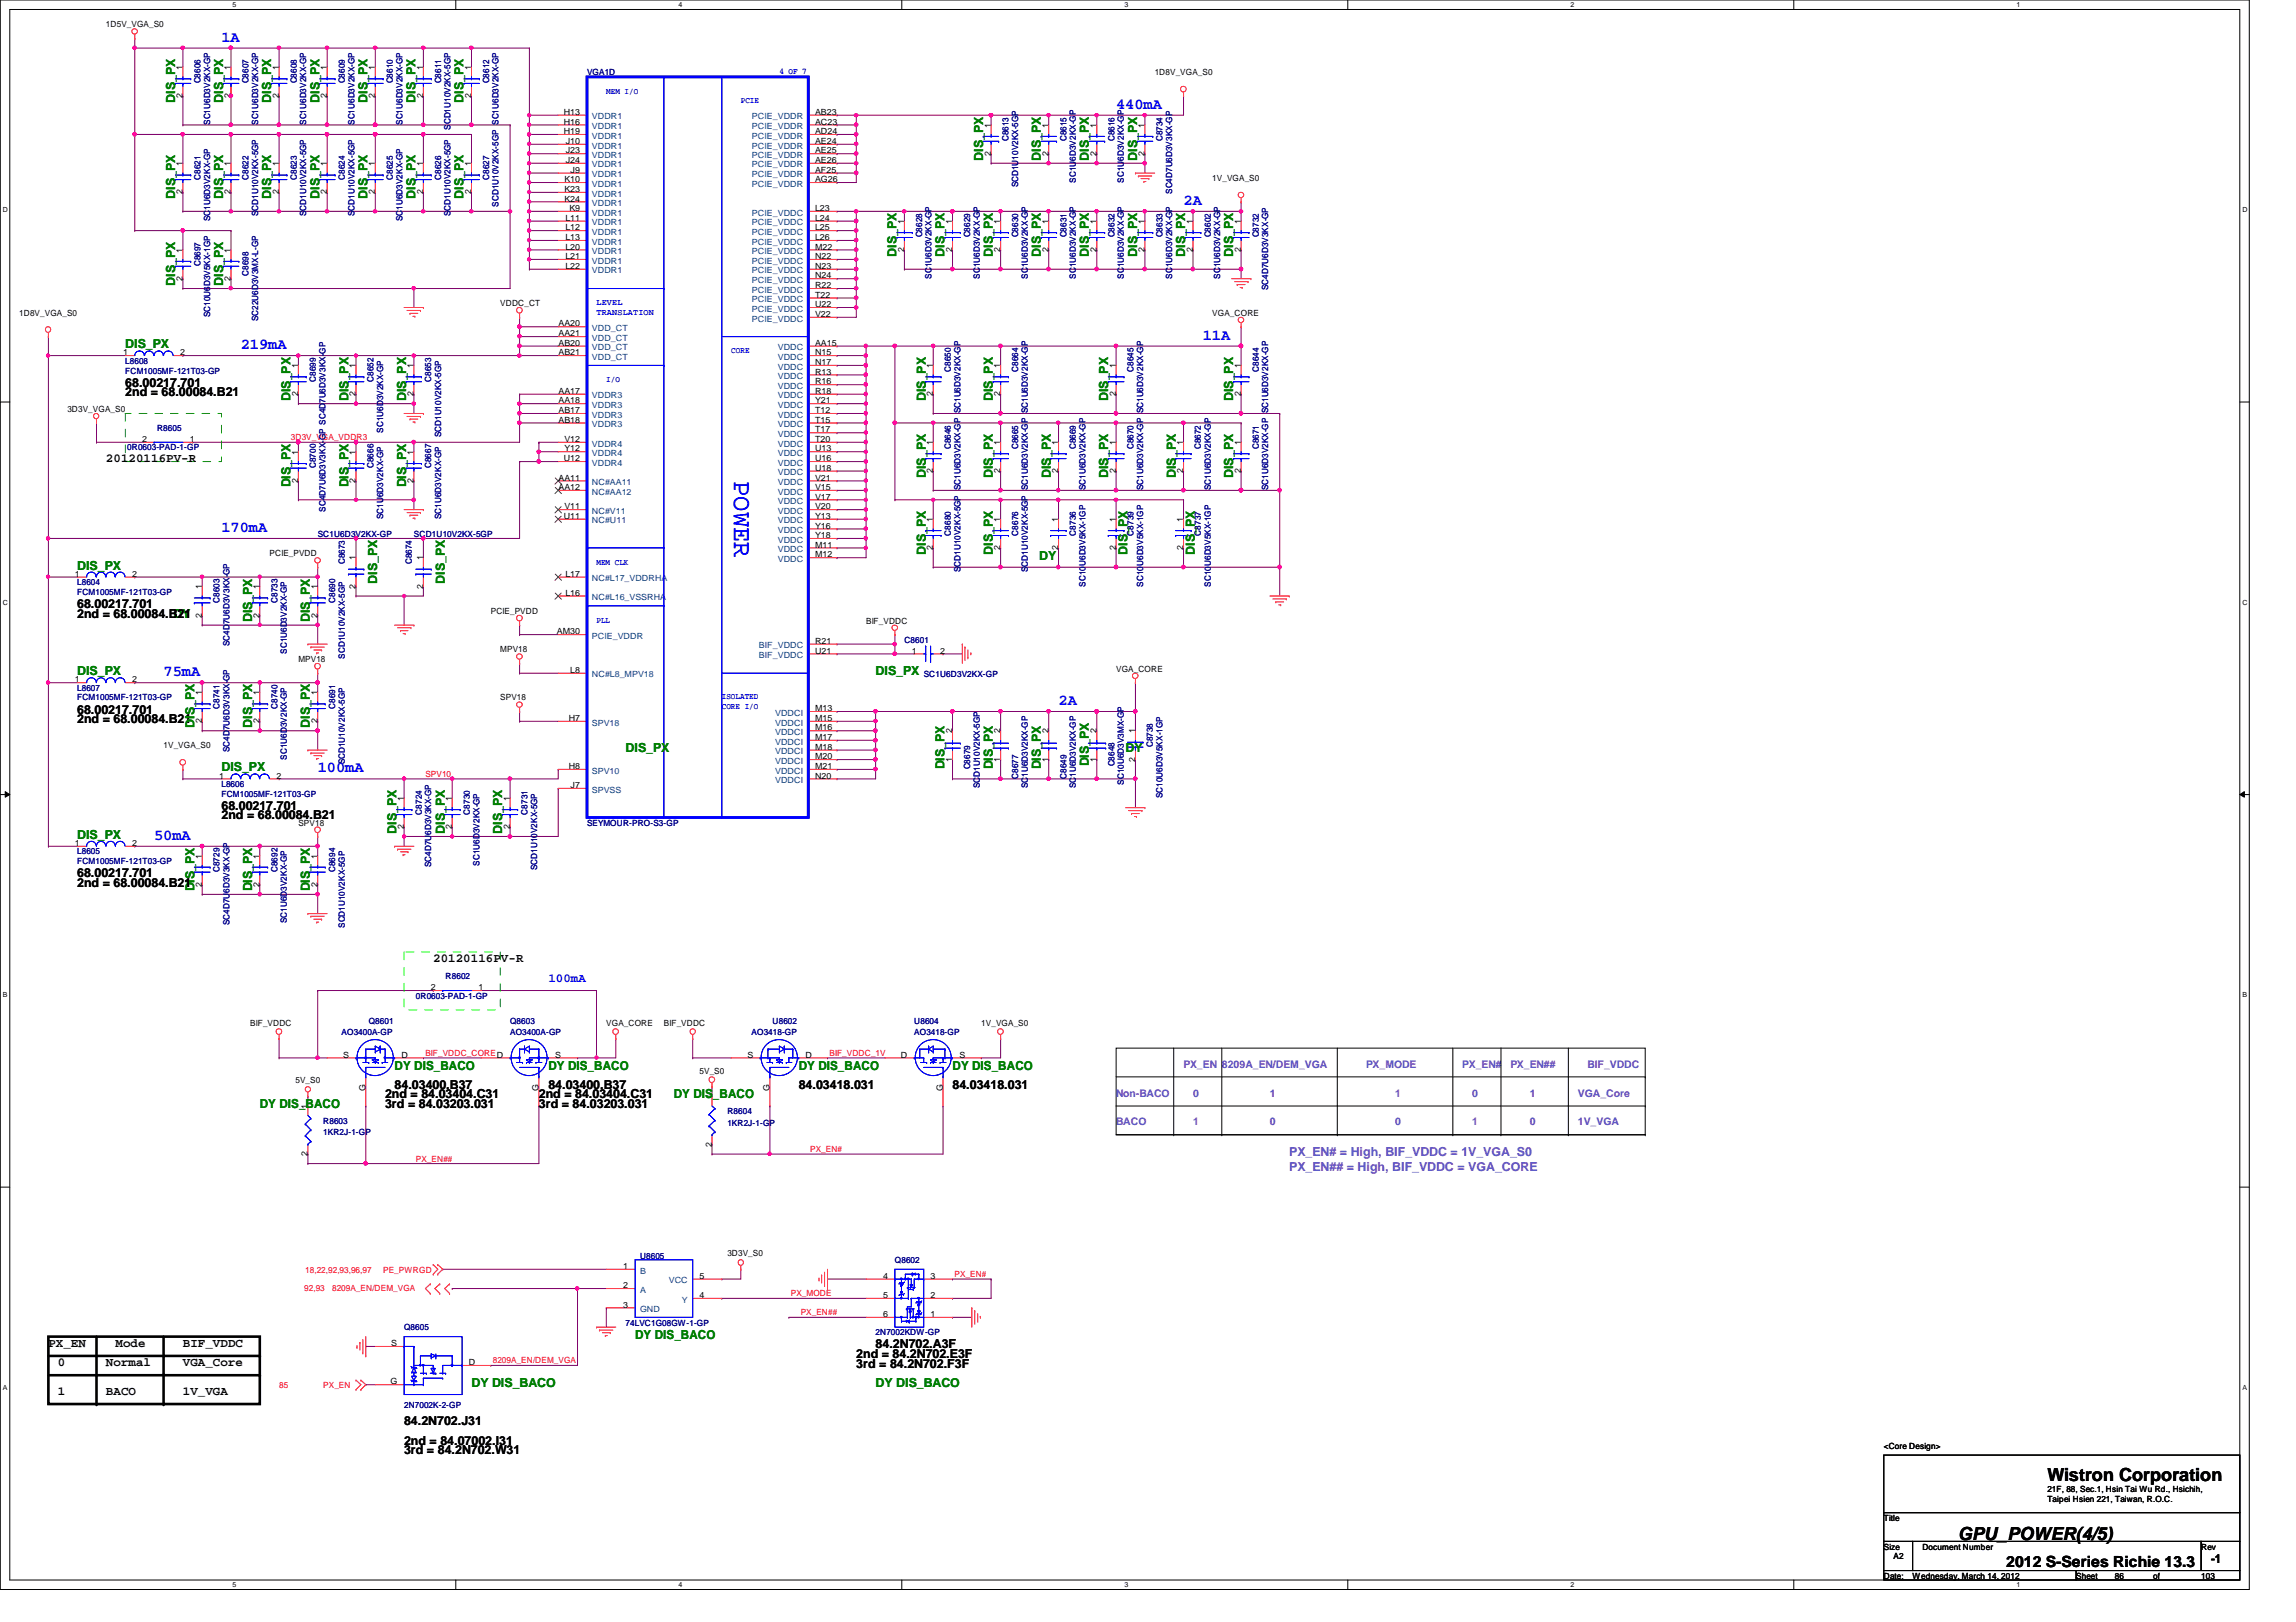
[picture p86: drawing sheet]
<svg xmlns="http://www.w3.org/2000/svg" width="297mm" height="210mm" viewBox="0 0 297 210" stroke-linecap="round" stroke-linejoin="round" font-family="sans-serif">
<defs><g id="words">
<text font-size="3.3" fill="#00f" x="95" y="62.2" transform="rotate(90 95 62.2)">POWER</text>
<g font-size="2.3">
<text x="264.9" y="191.7">Wistron Corporation</text>
<text x="253.3" y="199.3">GPU_POWER(4/5)</text>
</g>
<g font-size="2" fill="#00f">
<text x="28.7" y="5.4">1A</text>
<text x="144.4" y="14.1">440mA</text>
<text x="153.1" y="26.5">2A</text>
<text x="31.2" y="45.2">219mA</text>
<text x="155.6" y="43.9">11A</text>
<text x="28.7" y="68.8">170mA</text>
<text x="21.2" y="87.5">75mA</text>
<text x="136.9" y="91.2">2A</text>
<text x="41.1" y="99.9">100mA</text>
<text x="19.9" y="108.7">50mA</text>
</g>
<text font-size="2" x="259.5" y="202.7">2012 S-Series Richie 13.3</text>
<g font-size="1.6" fill="#008000">
<text x="22.6" y="13.3" transform="rotate(-90 22.6 13.3)">DIS_PX</text>
<text x="28.9" y="13.3" transform="rotate(-90 28.9 13.3)">DIS_PX</text>
<text x="35.1" y="13.3" transform="rotate(-90 35.1 13.3)">DIS_PX</text>
<text x="41.3" y="13.3" transform="rotate(-90 41.3 13.3)">DIS_PX</text>
<text x="47.5" y="13.3" transform="rotate(-90 47.5 13.3)">DIS_PX</text>
<text x="53.8" y="13.3" transform="rotate(-90 53.8 13.3)">DIS_PX</text>
<text x="60" y="13.3" transform="rotate(-90 60 13.3)">DIS_PX</text>
<text x="127.2" y="20.8" transform="rotate(-90 127.2 20.8)">DIS_PX</text>
<text x="134.7" y="20.8" transform="rotate(-90 134.7 20.8)">DIS_PX</text>
<text x="140.9" y="20.8" transform="rotate(-90 140.9 20.8)">DIS_PX</text>
<text x="147.1" y="20.8" transform="rotate(-90 147.1 20.8)">DIS_PX</text>
<text x="22.6" y="25.7" transform="rotate(-90 22.6 25.7)">DIS_PX</text>
<text x="28.9" y="25.7" transform="rotate(-90 28.9 25.7)">DIS_PX</text>
<text x="35.1" y="25.7" transform="rotate(-90 35.1 25.7)">DIS_PX</text>
<text x="41.3" y="25.7" transform="rotate(-90 41.3 25.7)">DIS_PX</text>
<text x="47.5" y="25.7" transform="rotate(-90 47.5 25.7)">DIS_PX</text>
<text x="53.8" y="25.7" transform="rotate(-90 53.8 25.7)">DIS_PX</text>
<text x="60" y="25.7" transform="rotate(-90 60 25.7)">DIS_PX</text>
<text x="116" y="33.2" transform="rotate(-90 116 33.2)">DIS_PX</text>
<text x="122.2" y="33.2" transform="rotate(-90 122.2 33.2)">DIS_PX</text>
<text x="128.4" y="33.2" transform="rotate(-90 128.4 33.2)">DIS_PX</text>
<text x="134.7" y="33.2" transform="rotate(-90 134.7 33.2)">DIS_PX</text>
<text x="140.9" y="33.2" transform="rotate(-90 140.9 33.2)">DIS_PX</text>
<text x="147.1" y="33.2" transform="rotate(-90 147.1 33.2)">DIS_PX</text>
<text x="153.3" y="33.2" transform="rotate(-90 153.3 33.2)">DIS_PX</text>
<text x="159.6" y="33.2" transform="rotate(-90 159.6 33.2)">DIS_PX</text>
<text x="22.6" y="37" transform="rotate(-90 22.6 37)">DIS_PX</text>
<text x="28.9" y="37" transform="rotate(-90 28.9 37)">DIS_PX</text>
<text x="16.2" y="45.1">DIS_PX</text>
<text x="37.6" y="51.9" transform="rotate(-90 37.6 51.9)">DIS_PX</text>
<text x="45.1" y="51.9" transform="rotate(-90 45.1 51.9)">DIS_PX</text>
<text x="52.5" y="51.9" transform="rotate(-90 52.5 51.9)">DIS_PX</text>
<text x="119.8" y="51.9" transform="rotate(-90 119.8 51.9)">DIS_PX</text>
<text x="128.4" y="51.9" transform="rotate(-90 128.4 51.9)">DIS_PX</text>
<text x="143.4" y="51.9" transform="rotate(-90 143.4 51.9)">DIS_PX</text>
<text x="159.6" y="51.9" transform="rotate(-90 159.6 51.9)">DIS_PX</text>
<text x="37.6" y="63.1" transform="rotate(-90 37.6 63.1)">DIS_PX</text>
<text x="45.1" y="63.1" transform="rotate(-90 45.1 63.1)">DIS_PX</text>
<text x="52.5" y="63.1" transform="rotate(-90 52.5 63.1)">DIS_PX</text>
<text x="119.8" y="61.8" transform="rotate(-90 119.8 61.8)">DIS_PX</text>
<text x="128.4" y="61.8" transform="rotate(-90 128.4 61.8)">DIS_PX</text>
<text x="135.9" y="61.8" transform="rotate(-90 135.9 61.8)">DIS_PX</text>
<text x="143.4" y="61.8" transform="rotate(-90 143.4 61.8)">DIS_PX</text>
<text x="152.1" y="61.8" transform="rotate(-90 152.1 61.8)">DIS_PX</text>
<text x="159.6" y="61.8" transform="rotate(-90 159.6 61.8)">DIS_PX</text>
<text x="119.8" y="71.8" transform="rotate(-90 119.8 71.8)">DIS_PX</text>
<text x="128.4" y="71.8" transform="rotate(-90 128.4 71.8)">DIS_PX</text>
<text x="145.9" y="71.8" transform="rotate(-90 145.9 71.8)">DIS_PX</text>
<text x="154.6" y="71.8" transform="rotate(-90 154.6 71.8)">DIS_PX</text>
<text x="10" y="73.7">DIS_PX</text>
<text x="48.8" y="75.5" transform="rotate(-90 48.8 75.5)">DIS_PX</text>
<text x="57.5" y="75.5" transform="rotate(-90 57.5 75.5)">DIS_PX</text>
<text x="134.4" y="72.4">DY</text>
<text x="22.4" y="79.9">DY</text>
<text x="32.6" y="80.5" transform="rotate(-90 32.6 80.5)">DIS_PX</text>
<text x="40.1" y="80.5" transform="rotate(-90 40.1 80.5)">DIS_PX</text>
<text x="10" y="87.4">DIS_PX</text>
<text x="113.3" y="87.4">DIS_PX</text>
<text x="25.1" y="94.2" transform="rotate(-90 25.1 94.2)">DIS_PX</text>
<text x="32.6" y="94.2" transform="rotate(-90 32.6 94.2)">DIS_PX</text>
<text x="40.1" y="94.2" transform="rotate(-90 40.1 94.2)">DIS_PX</text>
<text x="28.7" y="99.8">DIS_PX</text>
<text x="80.9" y="97.3">DIS_PX</text>
<text x="122.2" y="99.6" transform="rotate(-90 122.2 99.6)">DIS_PX</text>
<text x="128.4" y="99.6" transform="rotate(-90 128.4 99.6)">DIS_PX</text>
<text x="134.7" y="99.6" transform="rotate(-90 134.7 99.6)">DIS_PX</text>
<text x="140.9" y="99.2" transform="rotate(-90 140.9 99.2)">DIS_PX</text>
<text x="145.6" y="97.3">DY</text>
<text x="51.3" y="107.9" transform="rotate(-90 51.3 107.9)">DIS_PX</text>
<text x="57.5" y="107.9" transform="rotate(-90 57.5 107.9)">DIS_PX</text>
<text x="65" y="107.9" transform="rotate(-90 65 107.9)">DIS_PX</text>
<text x="10" y="108.5">DIS_PX</text>
<text x="25.1" y="115.4" transform="rotate(-90 25.1 115.4)">DIS_PX</text>
<text x="32.6" y="115.4" transform="rotate(-90 32.6 115.4)">DIS_PX</text>
<text x="40.1" y="115.4" transform="rotate(-90 40.1 115.4)">DIS_PX</text>
<text x="33.6" y="143.4">DY DIS_BACO</text>
<text x="51.1" y="138.4">DY DIS_BACO</text>
<text x="70.9" y="138.4">DY DIS_BACO</text>
<text x="87.2" y="142.2">DY DIS_BACO</text>
<text x="103.3" y="138.4">DY DIS_BACO</text>
<text x="123.2" y="138.4">DY DIS_BACO</text>
<text x="82.2" y="173.3">DY DIS_BACO</text>
<text x="61" y="179.5">DY DIS_BACO</text>
<text x="113.3" y="179.5">DY DIS_BACO</text>
</g>
<g font-size="1.6">
<text x="16.2" y="50">68.00217.701</text>
<text x="16.2" y="51.3">2nd = 68.00084.B21</text>
<text x="13.7" y="59.8">20120116PV-R</text>
<text x="10" y="78.7">68.00217.701</text>
<text x="10" y="79.9">2nd = 68.00084.B21</text>
<text x="10" y="92.4">68.00217.701</text>
<text x="10" y="93.6">2nd = 68.00084.B21</text>
<text x="28.7" y="104.8">68.00217.701</text>
<text x="28.7" y="106">2nd = 68.00084.B21</text>
<text x="10" y="113.5">68.00217.701</text>
<text x="10" y="114.8">2nd = 68.00084.B21</text>
<text x="56" y="124.5">20120116PV-R</text>
<text x="49.8" y="142.2">2nd = 84.03404.C31</text>
<text x="49.8" y="143.4">3rd = 84.03203.031</text>
<text x="51.1" y="140.9">84.03400.B37</text>
<text x="69.7" y="142.2">2nd = 84.03404.C31</text>
<text x="69.7" y="143.4">3rd = 84.03203.031</text>
<text x="70.9" y="140.9">84.03400.B37</text>
<text x="103.3" y="140.9">84.03418.031</text>
<text x="123.2" y="140.9">84.03418.031</text>
<text x="6.3" y="174.3">PX_EN</text>
<text x="7.5" y="176.8">0</text>
<text x="13.7" y="176.8">Normal</text>
<text x="14.9" y="174.3">Mode</text>
<text x="23.7" y="174.3">BIF_VDDC</text>
<text x="23.7" y="176.8">VGA_Core</text>
<text x="110.8" y="175.8">2nd = 84.2N702.E3F</text>
<text x="110.8" y="177">3rd = 84.2N702.F3F</text>
<text x="113.3" y="174.5">84.2N702.A3F</text>
<text x="7.5" y="180.6">1</text>
<text x="13.7" y="180.6">BACO</text>
<text x="23.7" y="180.6">1V_VGA</text>
<text x="52.3" y="184.4">84.2N702.J31</text>
<text x="52.3" y="186.9">2nd = 84.07002.I31</text>
<text x="52.3" y="188.2">3rd = 84.2N702.W31</text>
<text x="286" y="202.3">-1</text>
</g>
<text font-size="1.6" fill="#00f" x="70.9" y="127">100mA</text>
<g font-size="1.6" fill="#8000ff">
<text x="166.8" y="149.6">PX_EN# = High, BIF_VDDC = 1V_VGA_S0</text>
<text x="166.8" y="151.6">PX_EN## = High, BIF_VDDC = VGA_CORE</text>
</g>
<g font-size="1.4" fill="#8000ff">
<text x="144.4" y="141.9">Non-BACO</text>
<text x="153.1" y="138.2">PX_EN</text>
<text x="154.3" y="141.9">0</text>
<text x="158.1" y="138.2">8209A_EN/DEM_VGA</text>
<text x="164.3" y="141.9">1</text>
<text x="176.7" y="138.2">PX_MODE</text>
<text x="180.5" y="141.9">1</text>
<text x="189.2" y="138.2">PX_EN#</text>
<text x="190.5" y="141.9">0</text>
<text x="195.4" y="138.2">PX_EN##</text>
<text x="197.9" y="141.9">1</text>
<text x="204.1" y="141.9">VGA_Core</text>
<text x="205.4" y="138.2">BIF_VDDC</text>
<text x="144.4" y="145.6">BACO</text>
<text x="154.3" y="145.6">1</text>
<text x="164.3" y="145.6">0</text>
<text x="180.5" y="145.6">0</text>
<text x="190.5" y="145.6">1</text>
<text x="197.9" y="145.6">0</text>
<text x="204.1" y="145.6">1V_VGA</text>
</g>
<g font-size="1.1">
<text x="13.7" y="3.5">1D5V_VGA_S0</text>
<text x="23.6" y="9.1" transform="rotate(-90 23.6 9.1)">1</text>
<text x="29.8" y="9.1" transform="rotate(-90 29.8 9.1)">1</text>
<text x="36.1" y="9.1" transform="rotate(-90 36.1 9.1)">1</text>
<text x="42.3" y="9.1" transform="rotate(-90 42.3 9.1)">1</text>
<text x="48.5" y="9.1" transform="rotate(-90 48.5 9.1)">1</text>
<text x="54.7" y="9.1" transform="rotate(-90 54.7 9.1)">1</text>
<text x="61" y="9.1" transform="rotate(-90 61 9.1)">1</text>
<text x="149.4" y="9.7">1D8V_VGA_S0</text>
<text x="23.6" y="12.7" transform="rotate(-90 23.6 12.7)">2</text>
<text x="29.8" y="12.7" transform="rotate(-90 29.8 12.7)">2</text>
<text x="36.1" y="12.7" transform="rotate(-90 36.1 12.7)">2</text>
<text x="42.3" y="12.7" transform="rotate(-90 42.3 12.7)">2</text>
<text x="48.5" y="12.7" transform="rotate(-90 48.5 12.7)">2</text>
<text x="54.7" y="12.7" transform="rotate(-90 54.7 12.7)">2</text>
<text x="61" y="12.7" transform="rotate(-90 61 12.7)">2</text>
<text x="72.9" y="14.9">H13</text>
<text x="72.9" y="16.1">H16</text>
<text x="72.9" y="17.4">H19</text>
<text x="105.4" y="14.9">AB23</text>
<text x="105.4" y="16.1">AC23</text>
<text x="105.4" y="17.4">AD24</text>
<text x="128.2" y="16.5" transform="rotate(-90 128.2 16.5)">1</text>
<text x="135.6" y="16.5" transform="rotate(-90 135.6 16.5)">1</text>
<text x="141.9" y="16.5" transform="rotate(-90 141.9 16.5)">1</text>
<text x="148.1" y="16.5" transform="rotate(-90 148.1 16.5)">1</text>
<text x="23.6" y="21.5" transform="rotate(-90 23.6 21.5)">1</text>
<text x="29.8" y="21.5" transform="rotate(-90 29.8 21.5)">1</text>
<text x="36.1" y="21.5" transform="rotate(-90 36.1 21.5)">1</text>
<text x="42.3" y="21.5" transform="rotate(-90 42.3 21.5)">1</text>
<text x="48.5" y="21.5" transform="rotate(-90 48.5 21.5)">1</text>
<text x="54.7" y="21.5" transform="rotate(-90 54.7 21.5)">1</text>
<text x="61" y="21.5" transform="rotate(-90 61 21.5)">1</text>
<text x="73" y="23.6">K10</text>
<text x="73.2" y="18.6">J10</text>
<text x="73.2" y="19.9">J23</text>
<text x="73.2" y="21.1">J24</text>
<text x="73.8" y="22.4">J9</text>
<text x="105.4" y="18.6">AE24</text>
<text x="105.4" y="19.9">AE25</text>
<text x="105.4" y="21.1">AE26</text>
<text x="105.4" y="22.4">AF25</text>
<text x="105.4" y="23.6">AG26</text>
<text x="128.2" y="20.2" transform="rotate(-90 128.2 20.2)">2</text>
<text x="135.6" y="20.2" transform="rotate(-90 135.6 20.2)">2</text>
<text x="141.9" y="20.2" transform="rotate(-90 141.9 20.2)">2</text>
<text x="148.1" y="20.2" transform="rotate(-90 148.1 20.2)">2</text>
<text x="156.8" y="23.5">1V_VGA_S0</text>
<text x="23.6" y="25.1" transform="rotate(-90 23.6 25.1)">2</text>
<text x="29.8" y="25.1" transform="rotate(-90 29.8 25.1)">2</text>
<text x="36.1" y="25.1" transform="rotate(-90 36.1 25.1)">2</text>
<text x="42.3" y="25.1" transform="rotate(-90 42.3 25.1)">2</text>
<text x="48.5" y="25.1" transform="rotate(-90 48.5 25.1)">2</text>
<text x="54.7" y="25.1" transform="rotate(-90 54.7 25.1)">2</text>
<text x="61" y="25.1" transform="rotate(-90 61 25.1)">2</text>
<text x="73" y="26.1">K24</text>
<text x="73" y="24.8">K23</text>
<text x="73.1" y="28.6">L11</text>
<text x="73.1" y="29.8">L12</text>
<text x="73.7" y="27.3">K9</text>
<text x="105.4" y="27.3">L23</text>
<text x="105.4" y="28.6">L24</text>
<text x="105.4" y="29.8">L25</text>
<text x="117" y="29" transform="rotate(-90 117 29)">1</text>
<text x="123.2" y="29" transform="rotate(-90 123.2 29)">1</text>
<text x="129.4" y="29" transform="rotate(-90 129.4 29)">1</text>
<text x="135.6" y="29" transform="rotate(-90 135.6 29)">1</text>
<text x="141.9" y="29" transform="rotate(-90 141.9 29)">1</text>
<text x="148.1" y="29" transform="rotate(-90 148.1 29)">1</text>
<text x="154.3" y="29" transform="rotate(-90 154.3 29)">1</text>
<text x="160.5" y="29" transform="rotate(-90 160.5 29)">1</text>
<text x="23.6" y="32.7" transform="rotate(-90 23.6 32.7)">1</text>
<text x="29.8" y="32.7" transform="rotate(-90 29.8 32.7)">1</text>
<text x="73.1" y="31.1">L13</text>
<text x="73.1" y="32.3">L20</text>
<text x="73.1" y="33.5">L21</text>
<text x="73.1" y="34.8">L22</text>
<text x="105.4" y="31.1">L26</text>
<text x="105.4" y="32.3">M22</text>
<text x="105.4" y="33.5">N22</text>
<text x="105.4" y="34.8">N23</text>
<text x="117" y="32.6" transform="rotate(-90 117 32.6)">2</text>
<text x="123.2" y="32.6" transform="rotate(-90 123.2 32.6)">2</text>
<text x="129.4" y="32.6" transform="rotate(-90 129.4 32.6)">2</text>
<text x="135.6" y="32.6" transform="rotate(-90 135.6 32.6)">2</text>
<text x="141.9" y="32.6" transform="rotate(-90 141.9 32.6)">2</text>
<text x="148.1" y="32.6" transform="rotate(-90 148.1 32.6)">2</text>
<text x="154.3" y="32.6" transform="rotate(-90 154.3 32.6)">2</text>
<text x="160.5" y="32.6" transform="rotate(-90 160.5 32.6)">2</text>
<text x="2.5" y="40.9">1D8V_VGA_S0</text>
<text x="23.6" y="36.4" transform="rotate(-90 23.6 36.4)">2</text>
<text x="29.8" y="36.4" transform="rotate(-90 29.8 36.4)">2</text>
<text x="64.7" y="39.6">VDDC_CT</text>
<text x="105.4" y="38.5">T22</text>
<text x="105.4" y="39.8">U22</text>
<text x="105.4" y="41">V22</text>
<text x="105.4" y="36">N24</text>
<text x="105.4" y="37.3">R22</text>
<text x="156.8" y="40.9">VGA_CORE</text>
<text x="15.9" y="46">1</text>
<text x="23.3" y="46">2</text>
<text x="38.6" y="47.6" transform="rotate(-90 38.6 47.6)">1</text>
<text x="46" y="47.6" transform="rotate(-90 46 47.6)">1</text>
<text x="53.5" y="47.6" transform="rotate(-90 53.5 47.6)">1</text>
<text x="72.3" y="42.2">AA20</text>
<text x="72.3" y="43.5">AA21</text>
<text x="72.3" y="44.7">AB20</text>
<text x="72.3" y="46">AB21</text>
<text x="105.4" y="44.7">AA15</text>
<text x="105.4" y="46">N15</text>
<text x="105.4" y="47.2">N17</text>
<text x="120.7" y="47.6" transform="rotate(-90 120.7 47.6)">1</text>
<text x="129.4" y="47.6" transform="rotate(-90 129.4 47.6)">1</text>
<text x="144.4" y="47.6" transform="rotate(-90 144.4 47.6)">1</text>
<text x="160.5" y="47.6" transform="rotate(-90 160.5 47.6)">1</text>
<text x="8.7" y="53.3">3D3V_VGA_S0</text>
<text x="38.6" y="51.3" transform="rotate(-90 38.6 51.3)">2</text>
<text x="46" y="51.3" transform="rotate(-90 46 51.3)">2</text>
<text x="53.5" y="51.3" transform="rotate(-90 53.5 51.3)">2</text>
<text x="72.3" y="51">AA17</text>
<text x="72.3" y="52.2">AA18</text>
<text x="72.3" y="53.5">AB17</text>
<text x="105.4" y="52.2">Y21</text>
<text x="105.4" y="48.5">R13</text>
<text x="105.4" y="49.7">R16</text>
<text x="105.4" y="51">R18</text>
<text x="105.4" y="53.5">T12</text>
<text x="120.7" y="51.3" transform="rotate(-90 120.7 51.3)">2</text>
<text x="129.4" y="51.3" transform="rotate(-90 129.4 51.3)">2</text>
<text x="144.4" y="51.3" transform="rotate(-90 144.4 51.3)">2</text>
<text x="160.5" y="51.3" transform="rotate(-90 160.5 51.3)">2</text>
<text x="18.4" y="57.2">2</text>
<text x="24.6" y="57.2">1</text>
<text x="38.6" y="58.8" transform="rotate(-90 38.6 58.8)">1</text>
<text x="46" y="58.8" transform="rotate(-90 46 58.8)">1</text>
<text x="53.5" y="58.8" transform="rotate(-90 53.5 58.8)">1</text>
<text x="72.3" y="54.7">AB18</text>
<text x="72.9" y="59.7">U12</text>
<text x="73" y="57.2">V12</text>
<text x="73" y="58.4">Y12</text>
<text x="105.4" y="56">T17</text>
<text x="105.4" y="57.2">T20</text>
<text x="105.4" y="58.4">U13</text>
<text x="105.4" y="59.7">U16</text>
<text x="105.4" y="54.7">T15</text>
<text x="120.7" y="57.6" transform="rotate(-90 120.7 57.6)">1</text>
<text x="129.4" y="57.6" transform="rotate(-90 129.4 57.6)">1</text>
<text x="136.9" y="57.6" transform="rotate(-90 136.9 57.6)">1</text>
<text x="144.4" y="57.6" transform="rotate(-90 144.4 57.6)">1</text>
<text x="153.1" y="57.6" transform="rotate(-90 153.1 57.6)">1</text>
<text x="160.5" y="57.6" transform="rotate(-90 160.5 57.6)">1</text>
<text x="38.6" y="62.5" transform="rotate(-90 38.6 62.5)">2</text>
<text x="46" y="62.5" transform="rotate(-90 46 62.5)">2</text>
<text x="53.5" y="62.5" transform="rotate(-90 53.5 62.5)">2</text>
<text x="72.3" y="62.2">AA11</text>
<text x="72.3" y="63.4">AA12</text>
<text x="73" y="65.9">V11</text>
<text x="105.4" y="60.9">U18</text>
<text x="105.4" y="63.4">V15</text>
<text x="105.4" y="64.6">V17</text>
<text x="105.4" y="65.9">V20</text>
<text x="105.4" y="62.2">V21</text>
<text x="120.7" y="61.3" transform="rotate(-90 120.7 61.3)">2</text>
<text x="129.4" y="61.3" transform="rotate(-90 129.4 61.3)">2</text>
<text x="136.9" y="61.3" transform="rotate(-90 136.9 61.3)">2</text>
<text x="144.4" y="61.3" transform="rotate(-90 144.4 61.3)">2</text>
<text x="153.1" y="61.3" transform="rotate(-90 153.1 61.3)">2</text>
<text x="160.5" y="61.3" transform="rotate(-90 160.5 61.3)">2</text>
<text x="34.9" y="72">PCIE_PVDD</text>
<text x="72.9" y="67.1">U11</text>
<text x="105.4" y="67.1">Y13</text>
<text x="105.4" y="68.4">Y16</text>
<text x="105.4" y="69.6">Y18</text>
<text x="105.4" y="70.9">M11</text>
<text x="120.7" y="71.2" transform="rotate(-90 120.7 71.2)">2</text>
<text x="120.7" y="67.6" transform="rotate(-90 120.7 67.6)">1</text>
<text x="129.4" y="71.2" transform="rotate(-90 129.4 71.2)">2</text>
<text x="129.4" y="67.6" transform="rotate(-90 129.4 67.6)">1</text>
<text x="136.9" y="71.2" transform="rotate(-90 136.9 71.2)">2</text>
<text x="136.9" y="67.6" transform="rotate(-90 136.9 67.6)">1</text>
<text x="144.4" y="71.2" transform="rotate(-90 144.4 71.2)">2</text>
<text x="144.4" y="67.6" transform="rotate(-90 144.4 67.6)">1</text>
<text x="153.1" y="71.2" transform="rotate(-90 153.1 71.2)">2</text>
<text x="153.1" y="67.6" transform="rotate(-90 153.1 67.6)">1</text>
<text x="9.7" y="74.6">1</text>
<text x="17.1" y="74.6">2</text>
<text x="26.1" y="76.2" transform="rotate(-90 26.1 76.2)">1</text>
<text x="33.6" y="76.2" transform="rotate(-90 33.6 76.2)">1</text>
<text x="41.1" y="76.2" transform="rotate(-90 41.1 76.2)">1</text>
<text x="46" y="76.2" transform="rotate(-90 46 76.2)">2</text>
<text x="46" y="72.5" transform="rotate(-90 46 72.5)">1</text>
<text x="54.7" y="76.2" transform="rotate(-90 54.7 76.2)">2</text>
<text x="54.7" y="72.5" transform="rotate(-90 54.7 72.5)">1</text>
<text x="73.1" y="74.6">L17</text>
<text x="73.1" y="77.1">L16</text>
<text x="105.4" y="72.1">M12</text>
<text x="26.1" y="79.9" transform="rotate(-90 26.1 79.9)">2</text>
<text x="33.6" y="79.9" transform="rotate(-90 33.6 79.9)">2</text>
<text x="41.1" y="79.9" transform="rotate(-90 41.1 79.9)">2</text>
<text x="63.5" y="79.5">PCIE_PVDD</text>
<text x="72" y="82.1">AM30</text>
<text x="105.4" y="83.3">R21</text>
<text x="112.1" y="80.7">BIF_VDDC</text>
<text x="9.7" y="88.3">1</text>
<text x="17.1" y="88.3">2</text>
<text x="26.1" y="90" transform="rotate(-90 26.1 90)">1</text>
<text x="33.6" y="90" transform="rotate(-90 33.6 90)">1</text>
<text x="38.6" y="85.7">MPV18</text>
<text x="41.1" y="90" transform="rotate(-90 41.1 90)">1</text>
<text x="64.7" y="84.4">MPV18</text>
<text x="73.8" y="87.1">L8</text>
<text x="105.4" y="84.6">U21</text>
<text x="118" y="84.6">1</text>
<text x="121.6" y="84.6">2</text>
<text x="144.4" y="86.9">VGA_CORE</text>
<text x="26.1" y="93.6" transform="rotate(-90 26.1 93.6)">2</text>
<text x="33.6" y="93.6" transform="rotate(-90 33.6 93.6)">2</text>
<text x="41.1" y="93.6" transform="rotate(-90 41.1 93.6)">2</text>
<text x="64.7" y="90.6">SPV18</text>
<text x="73.6" y="93.3">H7</text>
<text x="105.4" y="92">M13</text>
<text x="105.4" y="93.3">M15</text>
<text x="105.4" y="94.5">M16</text>
<text x="105.4" y="95.8">M17</text>
<text x="123.2" y="94.9" transform="rotate(-90 123.2 94.9)">2</text>
<text x="129.4" y="94.9" transform="rotate(-90 129.4 94.9)">2</text>
<text x="135.6" y="94.9" transform="rotate(-90 135.6 94.9)">2</text>
<text x="141.9" y="94.9" transform="rotate(-90 141.9 94.9)">2</text>
<text x="146.9" y="94.9" transform="rotate(-90 146.9 94.9)">1</text>
<text x="21.2" y="96.9">1V_VGA_S0</text>
<text x="28.4" y="100.8">1</text>
<text x="35.8" y="100.8">2</text>
<text x="73.6" y="99.5">H8</text>
<text x="73.8" y="102">J7</text>
<text x="105.4" y="97">M18</text>
<text x="105.4" y="99.5">M21</text>
<text x="105.4" y="98.3">M20</text>
<text x="105.4" y="100.8">N20</text>
<text x="123.2" y="98.6" transform="rotate(-90 123.2 98.6)">1</text>
<text x="129.4" y="98.6" transform="rotate(-90 129.4 98.6)">1</text>
<text x="135.6" y="98.6" transform="rotate(-90 135.6 98.6)">1</text>
<text x="141.9" y="98.6" transform="rotate(-90 141.9 98.6)">1</text>
<text x="146.9" y="98.6" transform="rotate(-90 146.9 98.6)">2</text>
<text x="38.6" y="106.8">SPV18</text>
<text x="52.2" y="107.3" transform="rotate(-90 52.2 107.3)">2</text>
<text x="52.2" y="103.6" transform="rotate(-90 52.2 103.6)">1</text>
<text x="58.5" y="107.3" transform="rotate(-90 58.5 107.3)">2</text>
<text x="58.5" y="103.6" transform="rotate(-90 58.5 103.6)">1</text>
<text x="66" y="107.3" transform="rotate(-90 66 107.3)">2</text>
<text x="66" y="103.6" transform="rotate(-90 66 103.6)">1</text>
<text x="9.7" y="109.5">1</text>
<text x="17.1" y="109.5">2</text>
<text x="26.1" y="111.1" transform="rotate(-90 26.1 111.1)">1</text>
<text x="33.6" y="111.1" transform="rotate(-90 33.6 111.1)">1</text>
<text x="41.1" y="111.1" transform="rotate(-90 41.1 111.1)">1</text>
<text x="26.1" y="114.8" transform="rotate(-90 26.1 114.8)">2</text>
<text x="33.6" y="114.8" transform="rotate(-90 33.6 114.8)">2</text>
<text x="41.1" y="114.8" transform="rotate(-90 41.1 114.8)">2</text>
<text x="55.7" y="128.1">2</text>
<text x="61.9" y="128.1">1</text>
<text x="32.4" y="132.7">BIF_VDDC</text>
<text x="44.4" y="136.9">S</text>
<text x="51.9" y="136.9">D</text>
<text x="71.8" y="136.9">S</text>
<text x="78.4" y="132.7">VGA_CORE</text>
<text x="85.9" y="132.7">BIF_VDDC</text>
<text x="96.7" y="136.9">S</text>
<text x="104.2" y="136.9">D</text>
<text x="116.5" y="136.9">D</text>
<text x="124.1" y="136.9">S</text>
<text x="127" y="132.7">1V_VGA_S0</text>
<text x="38.2" y="140.2">5V_S0</text>
<text x="39.8" y="143.5" transform="rotate(-90 39.8 143.5)">1</text>
<text x="47.3" y="141.1" transform="rotate(-90 47.3 141.1)">G</text>
<text x="69.7" y="141.1" transform="rotate(-90 69.7 141.1)">G</text>
<text x="90.5" y="138.9">5V_S0</text>
<text x="92.1" y="142.2" transform="rotate(-90 92.1 142.2)">1</text>
<text x="99.6" y="141.1" transform="rotate(-90 99.6 141.1)">G</text>
<text x="122" y="141.1" transform="rotate(-90 122 141.1)">G</text>
<text x="39.8" y="149.6" transform="rotate(-90 39.8 149.6)">2</text>
<text x="92.1" y="148.4" transform="rotate(-90 92.1 148.4)">2</text>
<text x="80.6" y="164.2">1</text>
<text x="80.6" y="166.7">2</text>
<text x="90.5" y="168">4</text>
<text x="90.5" y="165.5">5</text>
<text x="94.1" y="162.6">3D3V_S0</text>
<text x="114.3" y="165.5">4</text>
<text x="114.3" y="168">5</text>
<text x="120.4" y="168">2</text>
<text x="120.4" y="165.5">3</text>
<text x="80.6" y="169.2">3</text>
<text x="114.3" y="170.4">6</text>
<text x="120.4" y="170.4">1</text>
<text x="50.5" y="179.2">G</text>
<text x="50.6" y="174.2">S</text>
<text x="60.7" y="176.7">D</text>
<text x="243.7" y="187.5">&lt;Core Design&gt;</text>
<text x="243.7" y="196.8">Title</text>
<text x="264.9" y="193.1">21F, 88, Sec.1, Hsin Tai Wu Rd., Hsichih,</text>
<text x="264.9" y="194.4">Taipei Hsien 221, Taiwan, R.O.C.</text>
<text x="243.7" y="200.5">Size</text>
<text x="245" y="201.8">A2</text>
<text x="248.7" y="200.5">Document Number</text>
<text x="284.8" y="200.5">Rev</text>
<text x="243.7" y="204.3">Date:</text>
<text x="247.4" y="204.3">Wednesday, March 14, 2012</text>
<text x="268.6" y="204.3">Sheet</text>
<text x="273.6" y="204.3">86</text>
<text x="278.6" y="204.3">of</text>
<text x="284.8" y="204.3">103</text>
</g>
<g font-size="1.1" fill="#000080">
<text x="25.9" y="10.8" transform="rotate(-90 25.9 10.8)">C8606</text>
<text x="32.2" y="10.8" transform="rotate(-90 32.2 10.8)">C8607</text>
<text x="38.4" y="10.8" transform="rotate(-90 38.4 10.8)">C8608</text>
<text x="44.6" y="10.8" transform="rotate(-90 44.6 10.8)">C8609</text>
<text x="50.8" y="10.8" transform="rotate(-90 50.8 10.8)">C8610</text>
<text x="57.1" y="10.8" transform="rotate(-90 57.1 10.8)">C8611</text>
<text x="63.3" y="10.8" transform="rotate(-90 63.3 10.8)">C8612</text>
<text x="75.9" y="9.7">VGA1D</text>
<text x="27.2" y="16.2" transform="rotate(-90 27.2 16.2)">SC1U6D3V2KX-GP</text>
<text x="33.4" y="16.2" transform="rotate(-90 33.4 16.2)">SC1U6D3V2KX-GP</text>
<text x="39.6" y="16.2" transform="rotate(-90 39.6 16.2)">SC1U6D3V2KX-GP</text>
<text x="45.8" y="16.2" transform="rotate(-90 45.8 16.2)">SC1U6D3V2KX-GP</text>
<text x="52.1" y="16.2" transform="rotate(-90 52.1 16.2)">SC1U6D3V2KX-GP</text>
<text x="58.3" y="16.8" transform="rotate(-90 58.3 16.8)">SCD1U10V2KX-5GP</text>
<text x="25.9" y="23.2" transform="rotate(-90 25.9 23.2)">C8621</text>
<text x="32.2" y="23.2" transform="rotate(-90 32.2 23.2)">C8622</text>
<text x="38.4" y="23.2" transform="rotate(-90 38.4 23.2)">C8623</text>
<text x="44.6" y="23.2" transform="rotate(-90 44.6 23.2)">C8624</text>
<text x="50.8" y="23.2" transform="rotate(-90 50.8 23.2)">C8625</text>
<text x="57.1" y="23.2" transform="rotate(-90 57.1 23.2)">C8626</text>
<text x="63.3" y="23.2" transform="rotate(-90 63.3 23.2)">C8627</text>
<text x="130.5" y="18.3" transform="rotate(-90 130.5 18.3)">C8613</text>
<text x="138" y="18.3" transform="rotate(-90 138 18.3)">C8615</text>
<text x="139.2" y="23.6" transform="rotate(-90 139.2 23.6)">SC1U6D3V2KX-GP</text>
<text x="144.2" y="18.3" transform="rotate(-90 144.2 18.3)">C8616</text>
<text x="145.4" y="23.6" transform="rotate(-90 145.4 23.6)">SC1U6D3V2KX-GP</text>
<text x="150.4" y="18.3" transform="rotate(-90 150.4 18.3)">C8734</text>
<text x="27.2" y="28.6" transform="rotate(-90 27.2 28.6)">SC1U6D3V2KX-GP</text>
<text x="33.4" y="28" transform="rotate(-90 33.4 28)">SCD1U10V2KX-5GP</text>
<text x="39.6" y="28" transform="rotate(-90 39.6 28)">SCD1U10V2KX-5GP</text>
<text x="45.8" y="28" transform="rotate(-90 45.8 28)">SCD1U10V2KX-5GP</text>
<text x="52.1" y="28.6" transform="rotate(-90 52.1 28.6)">SC1U6D3V2KX-GP</text>
<text x="58.3" y="28" transform="rotate(-90 58.3 28)">SCD1U10V2KX-5GP</text>
<text x="64.5" y="26.8" transform="rotate(-90 64.5 26.8)">SCD1U10V2KX-5GP SC1U6D3V2KX-GP</text>
<text x="131.7" y="24.3" transform="rotate(-90 131.7 24.3)">SCD1U10V2KX-5GP</text>
<text x="151.6" y="25.1" transform="rotate(-90 151.6 25.1)">SC4D7U6D3V3KX-GP</text>
<text x="25.9" y="34.5" transform="rotate(-90 25.9 34.5)">C8697</text>
<text x="32.2" y="35.7" transform="rotate(-90 32.2 35.7)">C8698</text>
<text x="119.3" y="30.7" transform="rotate(-90 119.3 30.7)">C8628</text>
<text x="125.5" y="30.7" transform="rotate(-90 125.5 30.7)">C8629</text>
<text x="131.7" y="30.7" transform="rotate(-90 131.7 30.7)">C8630</text>
<text x="138" y="30.7" transform="rotate(-90 138 30.7)">C8631</text>
<text x="144.2" y="30.7" transform="rotate(-90 144.2 30.7)">C8632</text>
<text x="150.4" y="30.7" transform="rotate(-90 150.4 30.7)">C8633</text>
<text x="156.6" y="30.7" transform="rotate(-90 156.6 30.7)">C8602</text>
<text x="162.9" y="30.7" transform="rotate(-90 162.9 30.7)">C8732</text>
<text x="27.2" y="41.1" transform="rotate(-90 27.2 41.1)">SC10U6D3V5KX-1GP</text>
<text x="33.4" y="41.6" transform="rotate(-90 33.4 41.6)">SC22U6D3V3MX-L-GP</text>
<text x="120.5" y="36.1" transform="rotate(-90 120.5 36.1)">SC1U6D3V2KX-GP</text>
<text x="126.7" y="36.1" transform="rotate(-90 126.7 36.1)">SC1U6D3V2KX-GP</text>
<text x="133" y="36.1" transform="rotate(-90 133 36.1)">SC1U6D3V2KX-GP</text>
<text x="139.2" y="36.1" transform="rotate(-90 139.2 36.1)">SC1U6D3V2KX-GP</text>
<text x="145.4" y="36.1" transform="rotate(-90 145.4 36.1)">SC1U6D3V2KX-GP</text>
<text x="151.6" y="36.1" transform="rotate(-90 151.6 36.1)">SC1U6D3V2KX-GP</text>
<text x="157.9" y="36.1" transform="rotate(-90 157.9 36.1)">SC1U6D3V2KX-GP</text>
<text x="164.1" y="37.5" transform="rotate(-90 164.1 37.5)">SC4D7U6D3V3KX-GP</text>
<text x="16.2" y="47.1">L8608</text>
<text x="16.2" y="48.3">FCM1005MF-121T03-GP</text>
<text x="40.8" y="49.4" transform="rotate(-90 40.8 49.4)">C8699</text>
<text x="48.3" y="49.4" transform="rotate(-90 48.3 49.4)">C8652</text>
<text x="55.8" y="49.4" transform="rotate(-90 55.8 49.4)">C8653</text>
<text x="123" y="48.1" transform="rotate(-90 123 48.1)">C8650</text>
<text x="124.2" y="53.5" transform="rotate(-90 124.2 53.5)">SC1U6D3V2KX-GP</text>
<text x="131.7" y="48.1" transform="rotate(-90 131.7 48.1)">C8664</text>
<text x="133" y="53.5" transform="rotate(-90 133 53.5)">SC1U6D3V2KX-GP</text>
<text x="146.6" y="48.1" transform="rotate(-90 146.6 48.1)">C8645</text>
<text x="147.9" y="53.5" transform="rotate(-90 147.9 53.5)">SC1U6D3V2KX-GP</text>
<text x="162.9" y="48.1" transform="rotate(-90 162.9 48.1)">C8644</text>
<text x="164.1" y="53.5" transform="rotate(-90 164.1 53.5)">SC1U6D3V2KX-GP</text>
<text x="16.5" y="58.3">0R0603-PAD-1-GP</text>
<text x="20.3" y="55.8">R8605</text>
<text x="49.6" y="56" transform="rotate(-90 49.6 56)">SC1U6D3V2KX-GP</text>
<text x="57.1" y="56.6" transform="rotate(-90 57.1 56.6)">SCD1U10V2KX-5GP</text>
<text x="123" y="58.1" transform="rotate(-90 123 58.1)">C8646</text>
<text x="131.7" y="58.1" transform="rotate(-90 131.7 58.1)">C8665</text>
<text x="139.2" y="58.1" transform="rotate(-90 139.2 58.1)">C8669</text>
<text x="146.6" y="58.1" transform="rotate(-90 146.6 58.1)">C8670</text>
<text x="155.4" y="58.1" transform="rotate(-90 155.4 58.1)">C8672</text>
<text x="162.9" y="58.1" transform="rotate(-90 162.9 58.1)">C8671</text>
<text x="40.8" y="60.6" transform="rotate(-90 40.8 60.6)">C8700</text>
<text x="48.3" y="60.6" transform="rotate(-90 48.3 60.6)">C8666</text>
<text x="55.8" y="60.6" transform="rotate(-90 55.8 60.6)">C8667</text>
<text x="124.2" y="63.5" transform="rotate(-90 124.2 63.5)">SC1U6D3V2KX-GP</text>
<text x="133" y="63.5" transform="rotate(-90 133 63.5)">SC1U6D3V2KX-GP</text>
<text x="140.4" y="63.5" transform="rotate(-90 140.4 63.5)">SC1U6D3V2KX-GP</text>
<text x="147.9" y="63.5" transform="rotate(-90 147.9 63.5)">SC1U6D3V2KX-GP</text>
<text x="156.6" y="63.5" transform="rotate(-90 156.6 63.5)">SC1U6D3V2KX-GP</text>
<text x="164.1" y="63.5" transform="rotate(-90 164.1 63.5)">SC1U6D3V2KX-GP</text>
<text x="41.1" y="69.5">SC1U6D3V2KX-GP</text>
<text x="42.1" y="66.2" transform="rotate(-90 42.1 66.2)">SC4D7U6D3V3KX-GP SC4D7U6D3V3KX-GP</text>
<text x="49.6" y="67.2" transform="rotate(-90 49.6 67.2)">SC1U6D3V2KX-GP</text>
<text x="53.5" y="69.5">SCD1U10V2KX-5GP</text>
<text x="57.1" y="67.2" transform="rotate(-90 57.1 67.2)">SC1U6D3V2KX-GP</text>
<text x="123" y="69.3" transform="rotate(-90 123 69.3)">C8680</text>
<text x="131.7" y="69.3" transform="rotate(-90 131.7 69.3)">C8676</text>
<text x="139.2" y="69.3" transform="rotate(-90 139.2 69.3)">C8736</text>
<text x="146.6" y="69.3" transform="rotate(-90 146.6 69.3)">C8739</text>
<text x="155.4" y="69.3" transform="rotate(-90 155.4 69.3)">C8737</text>
<text x="10" y="75.7">L8604</text>
<text x="10" y="77">FCM1005MF-121T03-GP</text>
<text x="44.6" y="73" transform="rotate(-90 44.6 73)">C8673</text>
<text x="53.3" y="73" transform="rotate(-90 53.3 73)">C8674</text>
<text x="124.2" y="74" transform="rotate(-90 124.2 74)">SCD1U10V2KX-5GP</text>
<text x="133" y="74" transform="rotate(-90 133 74)">SCD1U10V2KX-5GP</text>
<text x="140.4" y="75.9" transform="rotate(-90 140.4 75.9)">SC10U6D3V5KX-1GP</text>
<text x="147.9" y="75.9" transform="rotate(-90 147.9 75.9)">SC10U6D3V5KX-1GP</text>
<text x="156.6" y="75.9" transform="rotate(-90 156.6 75.9)">SC10U6D3V5KX-1GP</text>
<text x="28.4" y="78" transform="rotate(-90 28.4 78)">C8603</text>
<text x="29.7" y="83.6" transform="rotate(-90 29.7 83.6)">SC4D7U6D3V3KX-GP</text>
<text x="35.9" y="78" transform="rotate(-90 35.9 78)">C8733</text>
<text x="43.3" y="78" transform="rotate(-90 43.3 78)">C8690</text>
<text x="117" y="83.2">C8601</text>
<text x="10" y="89.4">L8607</text>
<text x="37.1" y="84.6" transform="rotate(-90 37.1 84.6)">SC1U6D3V2KX-GP</text>
<text x="44.6" y="85.3" transform="rotate(-90 44.6 85.3)">SCD1U10V2KX-5GP</text>
<text x="119.5" y="87.7">SC1U6D3V2KX-GP</text>
<text x="10" y="90.6">FCM1005MF-121T03-GP</text>
<text x="28.4" y="91.7" transform="rotate(-90 28.4 91.7)">C8741</text>
<text x="35.9" y="91.7" transform="rotate(-90 35.9 91.7)">C8740</text>
<text x="43.3" y="91.7" transform="rotate(-90 43.3 91.7)">C8691</text>
<text x="28.7" y="101.9">L8606</text>
<text x="29.7" y="97.3" transform="rotate(-90 29.7 97.3)">SC4D7U6D3V3KX-GP</text>
<text x="37.1" y="98.3" transform="rotate(-90 37.1 98.3)">SC1U6D3V2KX-GP</text>
<text x="44.6" y="98.9" transform="rotate(-90 44.6 98.9)">SCD1U10V2KX-5GP</text>
<text x="125.5" y="99.6" transform="rotate(-90 125.5 99.6)">C8679</text>
<text x="131.7" y="100.8" transform="rotate(-90 131.7 100.8)">C8677</text>
<text x="138" y="100.8" transform="rotate(-90 138 100.8)">C8649</text>
<text x="144.2" y="99.2" transform="rotate(-90 144.2 99.2)">C8648</text>
<text x="145.4" y="101.6" transform="rotate(-90 145.4 101.6)">SC10U6D3V3MX-GP</text>
<text x="149.1" y="96.7" transform="rotate(-90 149.1 96.7)">C8738</text>
<text x="28.7" y="103.1">FCM1005MF-121T03-GP</text>
<text x="54.6" y="105.4" transform="rotate(-90 54.6 105.4)">C8724</text>
<text x="60.8" y="105.4" transform="rotate(-90 60.8 105.4)">C8730</text>
<text x="68.2" y="105.4" transform="rotate(-90 68.2 105.4)">C8731</text>
<text x="75.9" y="106.8">SEYMOUR-PRO-S3-GP</text>
<text x="126.7" y="102" transform="rotate(-90 126.7 102)">SCD1U10V2KX-5GP</text>
<text x="133" y="102" transform="rotate(-90 133 102)">SC1U6D3V2KX-GP</text>
<text x="139.2" y="102" transform="rotate(-90 139.2 102)">SC1U6D3V2KX-GP</text>
<text x="150.4" y="103.3" transform="rotate(-90 150.4 103.3)">SC10U6D3V5KX-1GP</text>
<text x="10" y="110.6">L8605</text>
<text x="10" y="111.8">FCM1005MF-121T03-GP</text>
<text x="28.4" y="112.9" transform="rotate(-90 28.4 112.9)">C8729</text>
<text x="35.9" y="112.9" transform="rotate(-90 35.9 112.9)">C8692</text>
<text x="43.3" y="112.9" transform="rotate(-90 43.3 112.9)">C8694</text>
<text x="55.8" y="112.2" transform="rotate(-90 55.8 112.2)">SC4D7U6D3V3KX-GP</text>
<text x="62" y="112" transform="rotate(-90 62 112)">SC1U6D3V2KX-GP</text>
<text x="69.5" y="112.6" transform="rotate(-90 69.5 112.6)">SCD1U10V2KX-5GP</text>
<text x="29.7" y="119.7" transform="rotate(-90 29.7 119.7)">SC4D7U6D3V3KX-GP</text>
<text x="37.1" y="119.5" transform="rotate(-90 37.1 119.5)">SC1U6D3V2KX-GP</text>
<text x="44.6" y="120.1" transform="rotate(-90 44.6 120.1)">SCD1U10V2KX-5GP</text>
<text x="53.8" y="129.2">0R0603-PAD-1-GP</text>
<text x="57.7" y="126.7">R8602</text>
<text x="44.2" y="134">AO3400A-GP</text>
<text x="47.7" y="132.5">Q8601</text>
<text x="66" y="132.5">Q8603</text>
<text x="66" y="134">AO3400A-GP</text>
<text x="97.2" y="134">AO3418-GP</text>
<text x="99.9" y="132.5">U8602</text>
<text x="118.3" y="132.5">U8604</text>
<text x="118.3" y="134">AO3418-GP</text>
<text x="41.8" y="145.4">R8603</text>
<text x="41.8" y="146.9">1KR2J-1-GP</text>
<text x="94.1" y="144.2">R8604</text>
<text x="94.1" y="145.7">1KR2J-1-GP</text>
<text x="82.8" y="163">U8605</text>
<text x="115.8" y="163.4">Q8602</text>
<text x="52.3" y="172.2">Q8605</text>
<text x="80.9" y="171.5">74LVC1G08GW-1-GP</text>
<text x="113.3" y="172.8">2N7002KDW-GP</text>
<text x="52.3" y="182.2">2N7002K-2-GP</text>
</g>
<g font-size="1.1" fill="#00f">
<text x="100.8" y="9.6">4 OF 7</text>
<text x="78.4" y="12.1">MEM I/O</text>
<text x="95.8" y="13.4">PCIE</text>
<text x="77.2" y="39.5">LEVEL</text>
<text x="77.2" y="40.7">TRANSLATION</text>
<text x="94.6" y="45.7">CORE</text>
<text x="78.4" y="49.4">I/O</text>
<text x="77.2" y="73.1">MEM CLK</text>
<text x="77.2" y="80.6">PLL</text>
<text x="93.4" y="90.5">ISOLATED</text>
<text x="93.4" y="91.7">CORE I/O</text>
</g>
<g font-size="1.1" fill="#004080">
<text x="76.6" y="15.5">VDDR1</text>
<text x="76.6" y="16.7">VDDR1</text>
<text x="76.6" y="17.9">VDDR1</text>
<text x="97.3" y="15.5">PCIE_VDDR</text>
<text x="97.3" y="16.7">PCIE_VDDR</text>
<text x="97.3" y="17.9">PCIE_VDDR</text>
<text x="76.6" y="19.2">VDDR1</text>
<text x="76.6" y="20.4">VDDR1</text>
<text x="76.6" y="21.7">VDDR1</text>
<text x="76.6" y="22.9">VDDR1</text>
<text x="97.3" y="19.2">PCIE_VDDR</text>
<text x="97.3" y="20.4">PCIE_VDDR</text>
<text x="97.3" y="21.7">PCIE_VDDR</text>
<text x="97.3" y="22.9">PCIE_VDDR</text>
<text x="76.6" y="26.7">VDDR1</text>
<text x="76.6" y="27.9">VDDR1</text>
<text x="76.6" y="29.2">VDDR1</text>
<text x="76.6" y="24.2">VDDR1</text>
<text x="76.6" y="25.4">VDDR1</text>
<text x="97.3" y="27.9">PCIE_VDDC</text>
<text x="97.3" y="29.2">PCIE_VDDC</text>
<text x="97.3" y="24.2">PCIE_VDDR</text>
<text x="76.6" y="30.4">VDDR1</text>
<text x="76.6" y="31.7">VDDR1</text>
<text x="76.6" y="32.9">VDDR1</text>
<text x="76.6" y="34.1">VDDR1</text>
<text x="76.6" y="35.4">VDDR1</text>
<text x="97.3" y="30.4">PCIE_VDDC</text>
<text x="97.3" y="31.7">PCIE_VDDC</text>
<text x="97.3" y="32.9">PCIE_VDDC</text>
<text x="97.3" y="34.1">PCIE_VDDC</text>
<text x="97.3" y="35.4">PCIE_VDDC</text>
<text x="97.3" y="39.1">PCIE_VDDC</text>
<text x="97.3" y="40.3">PCIE_VDDC</text>
<text x="97.3" y="41.6">PCIE_VDDC</text>
<text x="97.3" y="36.6">PCIE_VDDC</text>
<text x="97.3" y="37.9">PCIE_VDDC</text>
<text x="76.6" y="42.8">VDD_CT</text>
<text x="76.6" y="44.1">VDD_CT</text>
<text x="76.6" y="45.3">VDD_CT</text>
<text x="76.6" y="46.6">VDD_CT</text>
<text x="100.6" y="45.3">VDDC</text>
<text x="100.6" y="46.6">VDDC</text>
<text x="100.6" y="47.8">VDDC</text>
<text x="76.6" y="51.6">VDDR3</text>
<text x="76.6" y="52.8">VDDR3</text>
<text x="100.6" y="52.8">VDDC</text>
<text x="100.6" y="49.1">VDDC</text>
<text x="100.6" y="50.3">VDDC</text>
<text x="100.6" y="51.6">VDDC</text>
<text x="76.6" y="54.1">VDDR3</text>
<text x="76.6" y="55.3">VDDR3</text>
<text x="76.6" y="57.8">VDDR4</text>
<text x="76.6" y="59">VDDR4</text>
<text x="100.6" y="56.6">VDDC</text>
<text x="100.6" y="57.8">VDDC</text>
<text x="100.6" y="59">VDDC</text>
<text x="100.6" y="54.1">VDDC</text>
<text x="100.6" y="55.3">VDDC</text>
<text x="76.6" y="62.8">NC#AA11</text>
<text x="76.6" y="60.3">VDDR4</text>
<text x="76.6" y="64">NC#AA12</text>
<text x="100.6" y="60.3">VDDC</text>
<text x="100.6" y="61.5">VDDC</text>
<text x="100.6" y="64">VDDC</text>
<text x="100.6" y="65.2">VDDC</text>
<text x="100.6" y="62.8">VDDC</text>
<text x="76.6" y="66.5">NC#V11</text>
<text x="76.6" y="67.7">NC#U11</text>
<text x="100.6" y="66.5">VDDC</text>
<text x="100.6" y="67.7">VDDC</text>
<text x="100.6" y="69">VDDC</text>
<text x="100.6" y="70.2">VDDC</text>
<text x="100.6" y="71.5">VDDC</text>
<text x="76.6" y="75.2">NC#L17_VDDRHA</text>
<text x="76.6" y="77.7">NC#L16_VSSRHA</text>
<text x="100.6" y="72.7">VDDC</text>
<text x="76.6" y="82.7">PCIE_VDDR</text>
<text x="98.2" y="83.9">BIF_VDDC</text>
<text x="76.6" y="87.7">NC#L8_MPV18</text>
<text x="98.2" y="85.2">BIF_VDDC</text>
<text x="76.6" y="93.9">SPV18</text>
<text x="100.3" y="92.6">VDDCI</text>
<text x="100.3" y="93.9">VDDCI</text>
<text x="100.3" y="95.1">VDDCI</text>
<text x="76.6" y="100.1">SPV10</text>
<text x="100.3" y="96.4">VDDCI</text>
<text x="100.3" y="97.6">VDDCI</text>
<text x="100.3" y="100.1">VDDCI</text>
<text x="100.3" y="98.8">VDDCI</text>
<text x="100.3" y="101.3">VDDCI</text>
<text x="76.6" y="102.6">SPVSS</text>
<text x="82.8" y="164.8">B</text>
<text x="82.8" y="167.3">A</text>
<text x="86.5" y="166.1">VCC</text>
<text x="82.8" y="169.8">GND</text>
<text x="88.2" y="168.6">Y</text>
</g>
<g font-size="1.1" fill="#f00">
<text x="37.6" y="57">3D3V_VGA_VDDR3</text>
<text x="55" y="100.5">SPV10</text>
<text x="55" y="136.7">BIF_VDDC_CORED</text>
<text x="107.3" y="136.7">BIF_VDDC_1V</text>
<text x="104.8" y="149.1">PX_EN#</text>
<text x="53.8" y="150.3">PX_EN##</text>
<text x="39.4" y="167.1">92,93</text>
<text x="39.5" y="164.7">18,22,92,93,96,97</text>
<text x="43" y="167.1">8209A_EN/DEM_VGA</text>
<text x="49.6" y="164.7">PE_PWRGD</text>
<text x="102.3" y="167.8">PX_MODE</text>
<text x="123.5" y="165.3">PX_EN#</text>
<text x="103.6" y="170.2">PX_EN##</text>
<text x="36.1" y="179.7">85</text>
<text x="41.8" y="179.7">PX_EN</text>
<text x="63.8" y="176.4">8209A_EN/DEM_VGA</text>
</g>
<g font-size=".9">
<text x="30.1" y=".9">5</text>
<text x="87.8" y=".9">4</text>
<text x="145.5" y=".9">3</text>
<text x="203.2" y=".9">2</text>
<text x="260.9" y=".9">1</text>
<text x=".4" y="27.4">D</text>
<text x="290.1" y="27.4">D</text>
<text x=".4" y="78.2">C</text>
<text x="290.1" y="78.2">C</text>
<text x=".4" y="129">B</text>
<text x="290.1" y="129">B</text>
<text x=".4" y="179.8">A</text>
<text x="290.1" y="179.8">A</text>
<text x="30.1" y="205.4">5</text>
<text x="87.8" y="205.4">4</text>
<text x="145.5" y="205.4">3</text>
<text x="203.2" y="205.4">2</text>
<text x="260.9" y="205.4">1</text>
</g>
</g></defs>
<path d="M0 0h291v205.7h-291zM1.3 1.2h288.5v203.3h-288.5z" fill="none" stroke="#000" stroke-width=".13"/>
<g fill="#fff">
<path d="M30.1 .1h.5v1h-.5z"/>
<path d="M30.1 204.6h.5v1h-.5z"/>
</g>
<path d="M59 0v1.2M59 204.5v1.2" fill="none" stroke="#000" stroke-width=".13"/>
<g fill="#fff">
<path d="M87.8 .1h.5v1h-.5z"/>
<path d="M87.8 204.6h.5v1h-.5z"/>
</g>
<path d="M116.7 0v1.2M116.7 204.5v1.2" fill="none" stroke="#000" stroke-width=".13"/>
<g fill="#fff">
<path d="M145.5 .1h.5v1h-.5z"/>
<path d="M145.5 204.6h.5v1h-.5z"/>
</g>
<path d="M174.4 0v1.2M174.4 204.5v1.2" fill="none" stroke="#000" stroke-width=".13"/>
<g fill="#fff">
<path d="M203.2 .1h.5v1h-.5z"/>
<path d="M203.2 204.6h.5v1h-.5z"/>
</g>
<path d="M232.1 0v1.2M232.1 204.5v1.2" fill="none" stroke="#000" stroke-width=".13"/>
<g fill="#fff">
<path d="M260.9 .1h.5v1h-.5z"/>
<path d="M260.9 204.6h.5v1h-.5z"/>
<path d="M.4 26.6h.6v1h-.6z"/>
<path d="M290.1 26.6h.6v1h-.6z"/>
<path d="M.4 77.4h.6v1h-.6z"/>
<path d="M290.1 77.4h.6v1h-.6z"/>
</g>
<path d="M0 52h1.3M289.8 52h1.2" fill="none" stroke="#000" stroke-width=".13"/>
<g fill="#fff">
<path d="M.4 128.2h.6v1h-.6z"/>
<path d="M290.1 128.2h.6v1h-.6z"/>
</g>
<path d="M0 102.8h1.3M.7 102.4l.6 .4-.6 .4zM289.8 102.8l.6-.4v.8zM289.8 102.8h1.2" fill="none" stroke="#000" stroke-width=".13"/>
<path d="M.7 102.4l.6 .4-.6 .4zM289.8 102.8l.6-.4v.8z" fill="#000"/>
<g fill="#fff">
<path d="M.4 179h.5v1h-.5z"/>
<path d="M290.1 179h.6v1h-.6z"/>
</g>
<path d="M0 153.6h1.3M289.8 153.6h1.2" fill="none" stroke="#000" stroke-width=".13"/>
<path d="M136.9 73.4h.1M136.9 73.4h7.5" fill="none" stroke="#800040" stroke-width=".13"/>
<path d="M136.7 73.2h.3l.1 .2-.1 .1-.1 .1-.2-.1z" fill-rule="evenodd" fill="#f0f"/>
<path d="M136.7 73.2h.3l.1 .2-.1 .1-.1 .1-.2-.1z" fill="none" stroke="#f0f" stroke-width=".13"/>
<path d="M113.3 94.6h.1M113.3 94.6v1.2" fill="none" stroke="#800040" stroke-width=".13"/>
<path d="M113.1 95.6h.3l.1 .2-.1 .1-.2 .1-.1-.1z" fill-rule="evenodd" fill="#f0f"/>
<path d="M113.1 95.6h.3l.1 .2-.1 .1-.2 .1-.1-.1z" fill="none" stroke="#f0f" stroke-width=".13"/>
<path d="M113.3 97.1h.1M113.3 97.1v1.2" fill="none" stroke="#800040" stroke-width=".13"/>
<path d="M113.1 98.1h.3l.1 .2-.1 .1-.2 .1-.1-.1z" fill-rule="evenodd" fill="#f0f"/>
<path d="M113.1 98.1h.3l.1 .2-.1 .1-.2 .1-.1-.1z" fill="none" stroke="#f0f" stroke-width=".13"/>
<path d="M113.3 99.6h.1M113.3 99.6v1.2" fill="none" stroke="#800040" stroke-width=".13"/>
<path d="M113.1 99.4h.3l.1 .1-.1 .2h-.2h-.1z" fill-rule="evenodd" fill="#f0f"/>
<path d="M113.1 99.4h.3l.1 .1-.1 .2h-.2h-.1z" fill="none" stroke="#f0f" stroke-width=".13"/>
<path d="M113.3 98.3h.1M113.3 98.3v1.3" fill="none" stroke="#800040" stroke-width=".13"/>
<path d="M113.1 99.4h.3l.1 .1-.1 .2h-.2h-.1z" fill-rule="evenodd" fill="#f0f"/>
<path d="M113.1 99.4h.3l.1 .1-.1 .2h-.2h-.1z" fill="none" stroke="#f0f" stroke-width=".13"/>
<path d="M48.6 16.2h.1M48.6 16.2h6.2M108.3 72.2h.1M108.3 72.2h3.8" fill="none" stroke="#800040" stroke-width=".13"/>
<path d="M48.4 16h.3l.1 .1-.1 .2-.2 .1-.1-.1z" fill-rule="evenodd" fill="#f0f"/>
<path d="M48.4 16h.3l.1 .1-.1 .2-.2 .1-.1-.1z" fill="none" stroke="#f0f" stroke-width=".13"/>
<path d="M48.6 12.4h.1M48.6 12.4v3.8M54.8 12.4h.1M54.8 12.4v3.8M46.1 77.1h.1M46.1 77.1h6.2" fill="none" stroke="#800040" stroke-width=".13"/>
<path d="M52.1 77h.3l.1 .1-.1 .2h-.1h-.2z" fill-rule="evenodd" fill="#f0f"/>
<path d="M52.1 77h.3l.1 .1-.1 .2h-.1h-.2z" fill="none" stroke="#f0f" stroke-width=".13"/>
<path d="M46.1 69.7h.1M46.1 69.7h8.7M26.2 109.5h.1M26.2 109.5v1.2M33.6 109.5h.1M33.6 109.5v1.2" fill="none" stroke="#800040" stroke-width=".13"/>
<path d="M45.9 69.5h.3l.1 .1-.1 .2-.1 .1-.2-.1z" fill-rule="evenodd" fill="#f0f"/>
<path d="M45.9 69.5h.3l.1 .1-.1 .2-.1 .1-.2-.1z" fill="none" stroke="#f0f" stroke-width=".13"/>
<path d="M24.9 57.2h.1M24.9 57.2h13.7" fill="none" stroke="#800040" stroke-width=".13"/>
<path d="M38.4 57h.3l.1 .2-.1 .2h-.1h-.2z" fill-rule="evenodd" fill="#f0f"/>
<path d="M38.4 57h.3l.1 .2-.1 .2h-.1h-.2z" fill="none" stroke="#f0f" stroke-width=".13"/>
<path d="M46.1 57.2h.1M46.1 57.2h7.4M41.1 109.5h.1M41.1 109.5v1.2" fill="none" stroke="#800040" stroke-width=".13"/>
<path d="M45.9 57h.3l.1 .2-.1 .2h-.1h-.2z" fill-rule="evenodd" fill="#f0f"/>
<path d="M45.9 57h.3l.1 .2-.1 .2h-.1h-.2z" fill="none" stroke="#f0f" stroke-width=".13"/>
<path d="M38.6 57.2h.1M38.6 57.2h7.5M46.1 57.2h.1M46.1 57.2v1.3M53.5 57.2h.1M53.5 57.2v1.3M38.6 64.7h.1M46.1 62.2h.1M46.1 62.2v2.5h-7.5" fill="none" stroke="#800040" stroke-width=".13"/>
<path d="M45.9 57h.3l.1 .2-.1 .2h-.1h-.2z" fill-rule="evenodd" fill="#f0f"/>
<path d="M45.9 57h.3l.1 .2-.1 .2h-.1h-.2z" fill="none" stroke="#f0f" stroke-width=".13"/>
<path d="M38.4 57h.3l.1 .2-.1 .2h-.1h-.2z" fill-rule="evenodd" fill="#f0f"/>
<path d="M38.4 57h.3l.1 .2-.1 .2h-.1h-.2z" fill="none" stroke="#f0f" stroke-width=".13"/>
<path d="M38.6 57.2h.1M38.6 57.2v1.3M46.1 64.7h.1M46.1 64.7h7.4M6.3 109.5h.1M6.3 109.5h3.7" fill="none" stroke="#800040" stroke-width=".13"/>
<path d="M53.4 64.5h.3l.1 .2-.1 .1-.2 .1-.1-.1z" fill-rule="evenodd" fill="#f0f"/>
<path d="M53.4 64.5h.3l.1 .2-.1 .1-.2 .1-.1-.1z" fill="none" stroke="#f0f" stroke-width=".13"/>
<path d="M45.9 64.5h.3l.1 .2-.1 .1-.1 .1-.2-.1z" fill-rule="evenodd" fill="#f0f"/>
<path d="M45.9 64.5h.3l.1 .2-.1 .1-.1 .1-.2-.1z" fill="none" stroke="#f0f" stroke-width=".13"/>
<path d="M42.3 12.4h.1M42.3 16.2h.1M42.3 12.4v3.8M42.3 16.2h6.3M38.6 62.2h.1M38.6 62.2v2.5M53.5 64.7h.1M53.5 64.7v1.3M41.1 108.2h.1M41.1 108.2v1.3" fill="none" stroke="#800040" stroke-width=".13"/>
<path d="M48.4 16h.3l.1 .1-.1 .2-.2 .1-.1-.1z" fill-rule="evenodd" fill="#f0f"/>
<path d="M48.4 16h.3l.1 .1-.1 .2-.2 .1-.1-.1z" fill="none" stroke="#f0f" stroke-width=".13"/>
<path d="M42.1 16h.4v.1v.2l-.2 .1-.2-.1z" fill-rule="evenodd" fill="#f0f"/>
<path d="M42.1 16h.4v.1v.2l-.2 .1-.2-.1z" fill="none" stroke="#f0f" stroke-width=".13"/>
<path d="M29.9 16.2h.1M29.9 16.2h6.2M61 16.2h.1M61 16.2h5" fill="none" stroke="#800040" stroke-width=".13"/>
<path d="M29.7 16h.3l.1 .1-.1 .2-.2 .1-.1-.1z" fill-rule="evenodd" fill="#f0f"/>
<path d="M29.7 16h.3l.1 .1-.1 .2-.2 .1-.1-.1z" fill="none" stroke="#f0f" stroke-width=".13"/>
<path d="M23.7 16.2h.1M29.9 12.4h.1M29.9 12.4v3.8h-6.2M36.1 12.4h.1M36.1 12.4v3.8" fill="none" stroke="#800040" stroke-width=".13"/>
<path d="M29.7 12.3h.3l.1 .1-.1 .1-.2 .1-.1-.1z" fill-rule="evenodd" fill="#f0f"/>
<path d="M29.7 12.3h.3l.1 .1-.1 .1-.2 .1-.1-.1z" fill="none" stroke="#f0f" stroke-width=".13"/>
<path d="M6.3 69.7h.1M6.3 69.7v5" fill="none" stroke="#800040" stroke-width=".13"/>
<path d="M6.1 69.5h.3v.1v.2l-.2 .1-.1-.1z" fill-rule="evenodd" fill="#f0f"/>
<path d="M6.1 69.5h.3v.1v.2l-.2 .1-.1-.1z" fill="none" stroke="#f0f" stroke-width=".13"/>
<path d="M23.7 17.4h.1M23.7 17.4h6.2" fill="none" stroke="#800040" stroke-width=".13"/>
<path d="M23.5 17.2h.3l.1 .2-.1 .1-.2 .1-.1-.1z" fill-rule="evenodd" fill="#f0f"/>
<path d="M23.5 17.2h.3l.1 .2-.1 .1-.2 .1-.1-.1z" fill="none" stroke="#f0f" stroke-width=".13"/>
<path d="M68.5 24.9h.1M68.5 24.9h3.7" fill="none" stroke="#800040" stroke-width=".13"/>
<path d="M68.3 24.7h.3l.1 .1-.1 .2-.2 .1-.1-.1z" fill-rule="evenodd" fill="#f0f"/>
<path d="M68.3 24.7h.3l.1 .1-.1 .2-.2 .1-.1-.1z" fill="none" stroke="#f0f" stroke-width=".13"/>
<path d="M68.5 23.6h.1M68.5 23.6v1.3" fill="none" stroke="#800040" stroke-width=".13"/>
<path d="M68.3 23.4h.3l.1 .2-.1 .2h-.2h-.1z" fill-rule="evenodd" fill="#f0f"/>
<path d="M68.3 23.4h.3l.1 .2-.1 .2h-.2h-.1z" fill="none" stroke="#f0f" stroke-width=".13"/>
<path d="M108.3 28.6h.1M108.3 28.6h2.5M46.1 69.7h.1M46.1 69.7v2.5M54.8 69.7h.1M54.8 69.7v2.5M26.2 115.7h.1M26.2 115.7h7.4" fill="none" stroke="#800040" stroke-width=".13"/>
<path d="M110.6 28.4h.3l.1 .2-.1 .1-.2 .1-.1-.1z" fill-rule="evenodd" fill="#f0f"/>
<path d="M110.6 28.4h.3l.1 .2-.1 .1-.2 .1-.1-.1z" fill="none" stroke="#f0f" stroke-width=".13"/>
<path d="M61 6.2h.1M61 6.2h7.5" fill="none" stroke="#800040" stroke-width=".13"/>
<path d="M60.8 6h.3l.1 .2-.1 .1-.1 .1-.2-.1z" fill-rule="evenodd" fill="#f0f"/>
<path d="M60.8 6h.3l.1 .2-.1 .1-.1 .1-.2-.1z" fill="none" stroke="#f0f" stroke-width=".13"/>
<path d="M108.3 37.3h.1M108.3 37.3h2.5M67.2 59.7h.1M67.2 59.7v10" fill="none" stroke="#800040" stroke-width=".13"/>
<path d="M110.6 37.1h.3l.1 .2-.1 .1-.2 .1-.1-.1z" fill-rule="evenodd" fill="#f0f"/>
<path d="M110.6 37.1h.3l.1 .2-.1 .1-.2 .1-.1-.1z" fill="none" stroke="#f0f" stroke-width=".13"/>
<path d="M38.6 46h.1M38.6 46h7.5M46.1 46h.1M46.1 46v1.3" fill="none" stroke="#800040" stroke-width=".13"/>
<path d="M38.4 45.9h.3l.1 .1-.1 .2h-.1h-.2z" fill-rule="evenodd" fill="#f0f"/>
<path d="M38.4 45.9h.3l.1 .1-.1 .2h-.1h-.2z" fill="none" stroke="#f0f" stroke-width=".13"/>
<path d="M46.1 51h.1M46.1 52.2h.1M46.1 51v1.2M46.1 52.2h7.4M67.2 87.1h.1M67.2 87.1h5" fill="none" stroke="#800040" stroke-width=".13"/>
<path d="M53.4 52.1h.3l.1 .1-.1 .2-.2 .1-.1-.1z" fill-rule="evenodd" fill="#f0f"/>
<path d="M53.4 52.1h.3l.1 .1-.1 .2-.2 .1-.1-.1z" fill="none" stroke="#f0f" stroke-width=".13"/>
<path d="M45.9 52.1h.3l.1 .1-.1 .2-.1 .1-.2-.1z" fill-rule="evenodd" fill="#f0f"/>
<path d="M45.9 52.1h.3l.1 .1-.1 .2-.1 .1-.2-.1z" fill="none" stroke="#f0f" stroke-width=".13"/>
<path d="M6.3 46h.1M6.3 46v23.7M38.6 51h.1M38.6 51v1.2M46.1 46h.1M46.1 46h7.4M53.5 51h.1M53.5 52.2h.1M53.5 51v2.5" fill="none" stroke="#800040" stroke-width=".13"/>
<path d="M45.9 45.9h.3l.1 .1-.1 .2h-.1h-.2z" fill-rule="evenodd" fill="#f0f"/>
<path d="M45.9 45.9h.3l.1 .1-.1 .2h-.1h-.2z" fill="none" stroke="#f0f" stroke-width=".13"/>
<path d="M23.7 17.4h.1M23.7 17.4v3.7M29.9 27.3h.1M29.9 27.3h6.2" fill="none" stroke="#800040" stroke-width=".13"/>
<path d="M29.7 27.2h.3l.1 .1-.1 .2-.2 .1-.1-.1z" fill-rule="evenodd" fill="#f0f"/>
<path d="M29.7 27.2h.3l.1 .1-.1 .2-.2 .1-.1-.1z" fill="none" stroke="#f0f" stroke-width=".13"/>
<path d="M108.3 19.9h.1M108.3 19.9h2.5M36.1 24.9h.1M36.1 24.9v2.4" fill="none" stroke="#800040" stroke-width=".13"/>
<path d="M110.6 19.7h.3l.1 .2-.1 .1-.2 .1-.1-.1z" fill-rule="evenodd" fill="#f0f"/>
<path d="M110.6 19.7h.3l.1 .2-.1 .1-.2 .1-.1-.1z" fill="none" stroke="#f0f" stroke-width=".13"/>
<path d="M108.3 29.8h.1M108.3 29.8h2.5" fill="none" stroke="#800040" stroke-width=".13"/>
<path d="M110.6 29.6h.3l.1 .2-.1 .2-.2 .1-.1-.1z" fill-rule="evenodd" fill="#f0f"/>
<path d="M110.6 29.6h.3l.1 .2-.1 .2-.2 .1-.1-.1z" fill="none" stroke="#f0f" stroke-width=".13"/>
<path d="M42.3 6.2h.1M42.3 6.2h6.3M23.7 27.3h.1M23.7 27.3h6.2M6.3 88.3h.1M6.3 88.3v21.2" fill="none" stroke="#800040" stroke-width=".13"/>
<path d="M6.1 88.2h.3v.1v.2l-.2 .1-.1-.1z" fill-rule="evenodd" fill="#f0f"/>
<path d="M6.1 88.2h.3v.1v.2l-.2 .1-.1-.1z" fill="none" stroke="#f0f" stroke-width=".13"/>
<path d="M26.2 109.5h.1M26.2 109.5h7.4" fill="none" stroke="#800040" stroke-width=".13"/>
<path d="M33.5 109.3h.2l.1 .2-.1 .1-.1 .1-.1-.1z" fill-rule="evenodd" fill="#f0f"/>
<path d="M33.5 109.3h.2l.1 .2-.1 .1-.1 .1-.1-.1z" fill="none" stroke="#f0f" stroke-width=".13"/>
<path d="M26 109.3h.3l.1 .2-.1 .1-.2 .1-.1-.1z" fill-rule="evenodd" fill="#f0f"/>
<path d="M26 109.3h.3l.1 .2-.1 .1-.2 .1-.1-.1z" fill="none" stroke="#f0f" stroke-width=".13"/>
<path d="M108.3 38.6h.1M108.3 38.6h2.5" fill="none" stroke="#800040" stroke-width=".13"/>
<path d="M110.6 38.4h.3l.1 .1-.1 .2-.2 .1-.1-.1z" fill-rule="evenodd" fill="#f0f"/>
<path d="M110.6 38.4h.3l.1 .1-.1 .2-.2 .1-.1-.1z" fill="none" stroke="#f0f" stroke-width=".13"/>
<path d="M38.6 52.2h.1M38.6 52.2h7.5" fill="none" stroke="#800040" stroke-width=".13"/>
<path d="M45.9 52.1h.3l.1 .1-.1 .2-.1 .1-.2-.1z" fill-rule="evenodd" fill="#f0f"/>
<path d="M45.9 52.1h.3l.1 .1-.1 .2-.1 .1-.2-.1z" fill="none" stroke="#f0f" stroke-width=".13"/>
<path d="M26.2 114.5h.1M26.2 114.5v1.2M41.1 115.7h.1M41.1 115.7v2.5" fill="none" stroke="#800040" stroke-width=".13"/>
<path d="M40.9 115.5h.3l.1 .2-.1 .2-.1 .1-.2-.1z" fill-rule="evenodd" fill="#f0f"/>
<path d="M40.9 115.5h.3l.1 .2-.1 .2-.1 .1-.2-.1z" fill="none" stroke="#f0f" stroke-width=".13"/>
<path d="M17.4 17.4h.1M17.4 17.4v12.4M23.7 6.2h.1M23.7 6.2v2.5M33.6 114.5h.1M33.6 114.5v1.2" fill="none" stroke="#800040" stroke-width=".13"/>
<path d="M17.2 17.2h.4v.2v.1l-.2 .1-.2-.1z" fill-rule="evenodd" fill="#f0f"/>
<path d="M17.2 17.2h.4v.2v.1l-.2 .1-.2-.1z" fill="none" stroke="#f0f" stroke-width=".13"/>
<path d="M36.1 27.3h.1M42.3 24.9h.1M42.3 24.9v2.4h-6.2" fill="none" stroke="#800040" stroke-width=".13"/>
<path d="M35.9 27.2h.3l.1 .1-.1 .2-.1 .1-.2-.1z" fill-rule="evenodd" fill="#f0f"/>
<path d="M35.9 27.2h.3l.1 .1-.1 .2-.1 .1-.2-.1z" fill="none" stroke="#f0f" stroke-width=".13"/>
<path d="M36.1 6.2h.1M36.1 6.2h6.2M53.5 46h.1M53.5 46v1.3" fill="none" stroke="#800040" stroke-width=".13"/>
<path d="M35.9 6h.3l.1 .2-.1 .1-.1 .1-.2-.1z" fill-rule="evenodd" fill="#f0f"/>
<path d="M35.9 6h.3l.1 .2-.1 .1-.1 .1-.2-.1z" fill="none" stroke="#f0f" stroke-width=".13"/>
<path d="M108.3 21.1h.1M108.3 21.1h2.5" fill="none" stroke="#800040" stroke-width=".13"/>
<path d="M110.6 21h.3l.1 .1-.1 .2h-.2h-.1z" fill-rule="evenodd" fill="#f0f"/>
<path d="M110.6 21h.3l.1 .1-.1 .2h-.2h-.1z" fill="none" stroke="#f0f" stroke-width=".13"/>
<path d="M23.7 6.2h.1M23.7 6.2h6.2M61 17.4h.1M61 17.4v3.7" fill="none" stroke="#800040" stroke-width=".13"/>
<path d="M29.7 6h.3l.1 .2-.1 .1-.2 .1-.1-.1z" fill-rule="evenodd" fill="#f0f"/>
<path d="M29.7 6h.3l.1 .2-.1 .1-.2 .1-.1-.1z" fill="none" stroke="#f0f" stroke-width=".13"/>
<path d="M23.5 6h.3l.1 .2-.1 .1-.2 .1-.1-.1z" fill-rule="evenodd" fill="#f0f"/>
<path d="M23.5 6h.3l.1 .2-.1 .1-.2 .1-.1-.1z" fill="none" stroke="#f0f" stroke-width=".13"/>
<path d="M29.9 6.2h.1M29.9 6.2h6.2" fill="none" stroke="#800040" stroke-width=".13"/>
<path d="M29.7 6h.3l.1 .2-.1 .1-.2 .1-.1-.1z" fill-rule="evenodd" fill="#f0f"/>
<path d="M29.7 6h.3l.1 .2-.1 .1-.2 .1-.1-.1z" fill="none" stroke="#f0f" stroke-width=".13"/>
<path d="M29.9 6.2h.1M29.9 6.2v2.5M36.1 6.2h.1M36.1 17.4h.1M36.1 6.2v2.5M36.1 17.4h6.2M48.6 6.2h.1M48.6 6.2v2.5" fill="none" stroke="#800040" stroke-width=".13"/>
<path d="M35.9 17.2h.3l.1 .2-.1 .1-.1 .1-.2-.1z" fill-rule="evenodd" fill="#f0f"/>
<path d="M35.9 17.2h.3l.1 .2-.1 .1-.1 .1-.2-.1z" fill="none" stroke="#f0f" stroke-width=".13"/>
<path d="M42.3 6.2h.1M42.3 6.2v2.5" fill="none" stroke="#800040" stroke-width=".13"/>
<path d="M42.1 6h.4v.2v.1l-.2 .1-.2-.1z" fill-rule="evenodd" fill="#f0f"/>
<path d="M42.1 6h.4v.2v.1l-.2 .1-.2-.1z" fill="none" stroke="#f0f" stroke-width=".13"/>
<path d="M29.9 17.4h.1M29.9 17.4v3.7M108.3 31.1h.1M108.3 31.1h2.5M46.1 75.9h.1M46.1 75.9v1.2M41.1 114.5h.1M41.1 114.5v1.2" fill="none" stroke="#800040" stroke-width=".13"/>
<path d="M110.6 30.9h.3l.1 .2-.1 .1-.2 .1-.1-.1z" fill-rule="evenodd" fill="#f0f"/>
<path d="M110.6 30.9h.3l.1 .2-.1 .1-.2 .1-.1-.1z" fill="none" stroke="#f0f" stroke-width=".13"/>
<path d="M61 27.3h.1M61 27.3h5" fill="none" stroke="#800040" stroke-width=".13"/>
<path d="M65.8 27.2h.3l.1 .1-.1 .2-.1 .1-.2-.1z" fill-rule="evenodd" fill="#f0f"/>
<path d="M65.8 27.2h.3l.1 .1-.1 .2-.1 .1-.2-.1z" fill="none" stroke="#f0f" stroke-width=".13"/>
<path d="M60.8 27.2h.3l.1 .1-.1 .2-.1 .1-.2-.1z" fill-rule="evenodd" fill="#f0f"/>
<path d="M60.8 27.2h.3l.1 .1-.1 .2-.1 .1-.2-.1z" fill="none" stroke="#f0f" stroke-width=".13"/>
<path d="M42.3 17.4h.1M42.3 17.4h6.3" fill="none" stroke="#800040" stroke-width=".13"/>
<path d="M48.4 17.2h.3l.1 .2-.1 .1-.2 .1-.1-.1z" fill-rule="evenodd" fill="#f0f"/>
<path d="M48.4 17.2h.3l.1 .2-.1 .1-.2 .1-.1-.1z" fill="none" stroke="#f0f" stroke-width=".13"/>
<path d="M42.1 17.2h.4v.2v.1l-.2 .1-.2-.1z" fill-rule="evenodd" fill="#f0f"/>
<path d="M42.1 17.2h.4v.2v.1l-.2 .1-.2-.1z" fill="none" stroke="#f0f" stroke-width=".13"/>
<path d="M48.6 17.4h.1M48.6 17.4h6.2" fill="none" stroke="#800040" stroke-width=".13"/>
<path d="M48.4 17.2h.3l.1 .2-.1 .1-.2 .1-.1-.1z" fill-rule="evenodd" fill="#f0f"/>
<path d="M48.4 17.2h.3l.1 .2-.1 .1-.2 .1-.1-.1z" fill="none" stroke="#f0f" stroke-width=".13"/>
<path d="M108.3 39.8h.1M108.3 39.8h2.5" fill="none" stroke="#800040" stroke-width=".13"/>
<path d="M110.6 39.6h.3l.1 .2-.1 .1-.2 .1-.1-.1z" fill-rule="evenodd" fill="#f0f"/>
<path d="M110.6 39.6h.3l.1 .2-.1 .1-.2 .1-.1-.1z" fill="none" stroke="#f0f" stroke-width=".13"/>
<path d="M108.3 22.4h.1M108.3 22.4h2.5" fill="none" stroke="#800040" stroke-width=".13"/>
<path d="M110.6 22.2h.3l.1 .2-.1 .1-.2 .1-.1-.1z" fill-rule="evenodd" fill="#f0f"/>
<path d="M110.6 22.2h.3l.1 .2-.1 .1-.2 .1-.1-.1z" fill="none" stroke="#f0f" stroke-width=".13"/>
<path d="M23.7 37.3h.1M23.7 37.3h6.2M66 27.3h.1M66 27.3v10M53.5 46h.1M53.5 46h13.7" fill="none" stroke="#800040" stroke-width=".13"/>
<path d="M53.4 45.9h.3l.1 .1-.1 .2h-.2h-.1z" fill-rule="evenodd" fill="#f0f"/>
<path d="M53.4 45.9h.3l.1 .1-.1 .2h-.2h-.1z" fill="none" stroke="#f0f" stroke-width=".13"/>
<path d="M23.7 24.9h.1M23.7 24.9v2.4M108.3 32.3h.1M108.3 32.3h2.5" fill="none" stroke="#800040" stroke-width=".13"/>
<path d="M110.6 32.1h.3l.1 .2-.1 .2-.2 .1-.1-.1z" fill-rule="evenodd" fill="#f0f"/>
<path d="M110.6 32.1h.3l.1 .2-.1 .2-.2 .1-.1-.1z" fill="none" stroke="#f0f" stroke-width=".13"/>
<path d="M42.3 17.4h.1M42.3 17.4v3.7M29.9 24.9h.1M29.9 24.9v2.4M68.5 33.6h.1M68.5 33.6v1.2" fill="none" stroke="#800040" stroke-width=".13"/>
<path d="M68.3 33.4h.3l.1 .2-.1 .1-.2 .1-.1-.1z" fill-rule="evenodd" fill="#f0f"/>
<path d="M68.3 33.4h.3l.1 .2-.1 .1-.2 .1-.1-.1z" fill="none" stroke="#f0f" stroke-width=".13"/>
<path d="M110.8 14.9h.1M110.8 14.9h17.4" fill="none" stroke="#800040" stroke-width=".13"/>
<path d="M128 14.7h.4v.2v.1l-.2 .1-.2-.1z" fill-rule="evenodd" fill="#f0f"/>
<path d="M128 14.7h.4v.2v.1l-.2 .1-.2-.1z" fill="none" stroke="#f0f" stroke-width=".13"/>
<path d="M110.6 14.7h.3l.1 .2-.1 .1-.2 .1-.1-.1z" fill-rule="evenodd" fill="#f0f"/>
<path d="M110.6 14.7h.3l.1 .2-.1 .1-.2 .1-.1-.1z" fill="none" stroke="#f0f" stroke-width=".13"/>
<path d="M54.8 6.2h.1M54.8 6.2h6.2M54.8 24.9h.1M54.8 24.9v2.4" fill="none" stroke="#800040" stroke-width=".13"/>
<path d="M54.6 6h.3l.1 .2-.1 .1-.2 .1-.1-.1z" fill-rule="evenodd" fill="#f0f"/>
<path d="M54.6 6h.3l.1 .2-.1 .1-.2 .1-.1-.1z" fill="none" stroke="#f0f" stroke-width=".13"/>
<path d="M61 6.2h.1M61 6.2v2.5M48.6 27.3h.1M48.6 27.3h6.2" fill="none" stroke="#800040" stroke-width=".13"/>
<path d="M48.4 27.2h.3l.1 .1-.1 .2-.2 .1-.1-.1z" fill-rule="evenodd" fill="#f0f"/>
<path d="M48.4 27.2h.3l.1 .1-.1 .2-.2 .1-.1-.1z" fill="none" stroke="#f0f" stroke-width=".13"/>
<path d="M17.4 6.2h.1M17.4 6.2h6.3" fill="none" stroke="#800040" stroke-width=".13"/>
<path d="M17.2 6h.4v.2v.1l-.2 .1-.2-.1z" fill-rule="evenodd" fill="#f0f"/>
<path d="M17.2 6h.4v.2v.1l-.2 .1-.2-.1z" fill="none" stroke="#f0f" stroke-width=".13"/>
<path d="M6.3 69.7h.1M6.3 69.7h39.8" fill="none" stroke="#800040" stroke-width=".13"/>
<path d="M45.9 69.5h.3l.1 .1-.1 .2-.1 .1-.2-.1z" fill-rule="evenodd" fill="#f0f"/>
<path d="M45.9 69.5h.3l.1 .1-.1 .2-.1 .1-.2-.1z" fill="none" stroke="#f0f" stroke-width=".13"/>
<path d="M54.8 17.4h.1M54.8 17.4h6.2M38.6 46h.1M38.6 46v1.3" fill="none" stroke="#800040" stroke-width=".13"/>
<path d="M54.6 17.2h.3l.1 .2-.1 .1-.2 .1-.1-.1z" fill-rule="evenodd" fill="#f0f"/>
<path d="M54.6 17.2h.3l.1 .2-.1 .1-.2 .1-.1-.1z" fill="none" stroke="#f0f" stroke-width=".13"/>
<path d="M54.8 17.4h.1M54.8 17.4v3.7M48.6 24.9h.1M48.6 24.9v2.4M108.3 23.6h.1M108.3 23.6h2.5M67.2 44.8h.1M67.2 44.8v1.2M33.6 109.5h.1M33.6 109.5h7.5" fill="none" stroke="#800040" stroke-width=".13"/>
<path d="M40.9 109.3h.3l.1 .2-.1 .1-.1 .1-.2-.1z" fill-rule="evenodd" fill="#f0f"/>
<path d="M40.9 109.3h.3l.1 .2-.1 .1-.1 .1-.2-.1z" fill="none" stroke="#f0f" stroke-width=".13"/>
<path d="M33.5 109.3h.2l.1 .2-.1 .1-.1 .1-.1-.1z" fill-rule="evenodd" fill="#f0f"/>
<path d="M33.5 109.3h.2l.1 .2-.1 .1-.1 .1-.1-.1z" fill="none" stroke="#f0f" stroke-width=".13"/>
<path d="M42.3 27.3h.1M42.3 27.3h6.3" fill="none" stroke="#800040" stroke-width=".13"/>
<path d="M42.1 27.2h.4v.1v.2l-.2 .1-.2-.1z" fill-rule="evenodd" fill="#f0f"/>
<path d="M42.1 27.2h.4v.1v.2l-.2 .1-.2-.1z" fill="none" stroke="#f0f" stroke-width=".13"/>
<path d="M108.3 33.6h.1M108.3 33.6h2.5" fill="none" stroke="#800040" stroke-width=".13"/>
<path d="M110.6 33.4h.3l.1 .2-.1 .1-.2 .1-.1-.1z" fill-rule="evenodd" fill="#f0f"/>
<path d="M110.6 33.4h.3l.1 .2-.1 .1-.2 .1-.1-.1z" fill="none" stroke="#f0f" stroke-width=".13"/>
<path d="M144.4 53.5h.1M144.4 53.5h16.2M52.3 77.1h.1M52.3 77.1v3.8M54.8 75.9h.1M54.8 75.9v1.2" fill="none" stroke="#800040" stroke-width=".13"/>
<path d="M144.2 53.3h.3l.1 .2-.1 .1-.1 .1-.2-.1z" fill-rule="evenodd" fill="#f0f"/>
<path d="M144.2 53.3h.3l.1 .2-.1 .1-.1 .1-.2-.1z" fill="none" stroke="#f0f" stroke-width=".13"/>
<path d="M136.9 64.7h.1M136.9 64.7v2.5" fill="none" stroke="#800040" stroke-width=".13"/>
<path d="M136.7 64.5h.3l.1 .2-.1 .1-.1 .1-.2-.1z" fill-rule="evenodd" fill="#f0f"/>
<path d="M136.7 64.5h.3l.1 .2-.1 .1-.1 .1-.2-.1z" fill="none" stroke="#f0f" stroke-width=".13"/>
<path d="M144.4 64.7h.1M144.4 64.7h8.7" fill="none" stroke="#800040" stroke-width=".13"/>
<path d="M144.2 64.5h.3l.1 .2-.1 .1-.1 .1-.2-.1z" fill-rule="evenodd" fill="#f0f"/>
<path d="M144.2 64.5h.3l.1 .2-.1 .1-.1 .1-.2-.1z" fill="none" stroke="#f0f" stroke-width=".13"/>
<path d="M129.5 53.5h.1M129.5 53.5h14.9M136.9 70.9h.1M136.9 70.9v2.5M72.2 99.6h.1M72.2 99.6v1.2M72.2 102h.1M72.2 102v6.2" fill="none" stroke="#800040" stroke-width=".13"/>
<path d="M129.3 53.3h.3l.1 .2-.1 .1-.2 .1-.1-.1z" fill-rule="evenodd" fill="#f0f"/>
<path d="M129.3 53.3h.3l.1 .2-.1 .1-.2 .1-.1-.1z" fill="none" stroke="#f0f" stroke-width=".13"/>
<g fill="none" stroke="#800040" stroke-width=".13">
<path d="M108.3 27.3h.1M108.3 27.3h2.5M110.8 31.1h.1M110.8 38.6h.1M110.8 33.6h.1M110.8 32.3h.1M110.8 34.8h.1M110.8 29.8h.1M110.8 27.3h.1M110.8 37.3h.1M110.8 36.1h.1M110.8 28.6h.1"/>
<path d="M110.8 27.3v12.5M117 32.3h.1M117 32.3v2.5M144.4 44.8h.1M144.4 44.8h16.2M165.6 53.5h.1M165.6 53.5v10M112.1 70.9h.1M112.1 70.9v1.3"/>
</g>
<path d="M160.4 44.6h.3l.1 .1-.1 .2-.2 .1-.1-.1z" fill-rule="evenodd" fill="#f0f"/>
<path d="M160.4 44.6h.3l.1 .1-.1 .2-.2 .1-.1-.1z" fill="none" stroke="#f0f" stroke-width=".13"/>
<path d="M144.2 44.6h.3l.1 .1-.1 .2-.1 .1-.2-.1z" fill-rule="evenodd" fill="#f0f"/>
<path d="M144.2 44.6h.3l.1 .1-.1 .2-.1 .1-.2-.1z" fill="none" stroke="#f0f" stroke-width=".13"/>
<path d="M144.4 64.7h.1M144.4 64.7v2.5M146.9 92.1h.1M146.9 92.1v2.5" fill="none" stroke="#800040" stroke-width=".13"/>
<path d="M146.7 91.9h.3l.1 .1-.1 .2-.1 .1-.2-.1z" fill-rule="evenodd" fill="#f0f"/>
<path d="M146.7 91.9h.3l.1 .1-.1 .2-.1 .1-.2-.1z" fill="none" stroke="#f0f" stroke-width=".13"/>
<path d="M141.9 92.1h.1M141.9 92.1h5" fill="none" stroke="#800040" stroke-width=".13"/>
<path d="M141.7 91.9h.3l.1 .1-.1 .2-.1 .1-.2-.1z" fill-rule="evenodd" fill="#f0f"/>
<path d="M141.7 91.9h.3l.1 .1-.1 .2-.1 .1-.2-.1z" fill="none" stroke="#f0f" stroke-width=".13"/>
<path d="M129.5 44.8h.1M129.5 44.8h14.9M136.9 64.7h.1M136.9 64.7h7.5" fill="none" stroke="#800040" stroke-width=".13"/>
<path d="M136.7 64.5h.3l.1 .2-.1 .1-.1 .1-.2-.1z" fill-rule="evenodd" fill="#f0f"/>
<path d="M136.7 64.5h.3l.1 .2-.1 .1-.1 .1-.2-.1z" fill="none" stroke="#f0f" stroke-width=".13"/>
<path d="M135.7 100.8h.1M135.7 100.8h6.2" fill="none" stroke="#800040" stroke-width=".13"/>
<path d="M135.5 100.6h.3l.1 .2-.1 .1-.2 .1-.1-.1z" fill-rule="evenodd" fill="#f0f"/>
<path d="M135.5 100.6h.3l.1 .2-.1 .1-.2 .1-.1-.1z" fill="none" stroke="#f0f" stroke-width=".13"/>
<path d="M108.3 70.9h.1M108.3 70.9h3.8" fill="none" stroke="#800040" stroke-width=".13"/>
<path d="M111.9 70.8h.2l.1 .1-.1 .1-.1 .1-.1-.1z" fill-rule="evenodd" fill="#f0f"/>
<path d="M111.9 70.8h.2l.1 .1-.1 .1-.1 .1-.1-.1z" fill="none" stroke="#f0f" stroke-width=".13"/>
<path d="M129.5 100.8h.1M129.5 100.8h6.2" fill="none" stroke="#800040" stroke-width=".13"/>
<path d="M129.3 100.6h.3l.1 .2-.1 .1-.2 .1-.1-.1z" fill-rule="evenodd" fill="#f0f"/>
<path d="M129.3 100.6h.3l.1 .2-.1 .1-.2 .1-.1-.1z" fill="none" stroke="#f0f" stroke-width=".13"/>
<path d="M129.5 64.7h.1M129.5 64.7h7.4" fill="none" stroke="#800040" stroke-width=".13"/>
<path d="M129.3 64.5h.3l.1 .2-.1 .1-.2 .1-.1-.1z" fill-rule="evenodd" fill="#f0f"/>
<path d="M129.3 64.5h.3l.1 .2-.1 .1-.2 .1-.1-.1z" fill="none" stroke="#f0f" stroke-width=".13"/>
<path d="M144.4 44.8h.1M144.4 44.8v2.5M144.4 73.4h.1M153.1 70.9h.1M153.1 70.9v2.5h-8.7" fill="none" stroke="#800040" stroke-width=".13"/>
<path d="M144.2 73.2h.3l.1 .2-.1 .1-.1 .1-.2-.1z" fill-rule="evenodd" fill="#f0f"/>
<path d="M144.2 73.2h.3l.1 .2-.1 .1-.1 .1-.2-.1z" fill="none" stroke="#f0f" stroke-width=".13"/>
<path d="M29.9 11.2h.1M29.9 11.2v1.2M26.2 93.3h.1M26.2 94.6h.1M26.2 93.3v1.3M26.2 94.6h7.4M33.6 88.3h.1M33.6 88.3h7.5" fill="none" stroke="#800040" stroke-width=".13"/>
<path d="M40.9 88.2h.3l.1 .1-.1 .2-.1 .1-.2-.1z" fill-rule="evenodd" fill="#f0f"/>
<path d="M40.9 88.2h.3l.1 .1-.1 .2-.1 .1-.2-.1z" fill="none" stroke="#f0f" stroke-width=".13"/>
<path d="M33.5 88.2h.2l.1 .1-.1 .2-.1 .1-.1-.1z" fill-rule="evenodd" fill="#f0f"/>
<path d="M33.5 88.2h.2l.1 .1-.1 .2-.1 .1-.1-.1z" fill="none" stroke="#f0f" stroke-width=".13"/>
<path d="M33.6 93.3h.1M33.6 94.6h.1M33.6 93.3v1.3M33.6 94.6h7.5" fill="none" stroke="#800040" stroke-width=".13"/>
<path d="M40.9 94.4h.3l.1 .1-.1 .2-.1 .1-.2-.1z" fill-rule="evenodd" fill="#f0f"/>
<path d="M40.9 94.4h.3l.1 .1-.1 .2-.1 .1-.2-.1z" fill="none" stroke="#f0f" stroke-width=".13"/>
<path d="M33.5 94.4h.2l.1 .1-.1 .2-.1 .1-.1-.1z" fill-rule="evenodd" fill="#f0f"/>
<path d="M33.5 94.4h.2l.1 .1-.1 .2-.1 .1-.1-.1z" fill="none" stroke="#f0f" stroke-width=".13"/>
<path d="M17.4 88.3h.1M17.4 88.3h16.2M26.2 88.3h.1M26.2 88.3v1.3M41.1 93.3h.1M41.1 88.3h.1M41.1 88.3v1.3M41.1 93.3v1.3" fill="none" stroke="#800040" stroke-width=".13"/>
<path d="M26 88.2h.3l.1 .1-.1 .2-.2 .1-.1-.1z" fill-rule="evenodd" fill="#f0f"/>
<path d="M26 88.2h.3l.1 .1-.1 .2-.2 .1-.1-.1z" fill="none" stroke="#f0f" stroke-width=".13"/>
<path d="M33.6 88.3h.1M33.6 88.3v1.3M41.1 94.6h.1M41.1 87.1h.1M41.1 87.1v1.2M41.1 94.6v2.5M113.3 95.8h.1M113.3 95.8v1.3" fill="none" stroke="#800040" stroke-width=".13"/>
<path d="M113.1 95.6h.3l.1 .2-.1 .1-.2 .1-.1-.1z" fill-rule="evenodd" fill="#f0f"/>
<path d="M113.1 95.6h.3l.1 .2-.1 .1-.2 .1-.1-.1z" fill="none" stroke="#f0f" stroke-width=".13"/>
<path d="M113.3 93.3h.1M113.3 93.3v1.3" fill="none" stroke="#800040" stroke-width=".13"/>
<path d="M113.1 93.1h.3l.1 .2-.1 .1-.2 .1-.1-.1z" fill-rule="evenodd" fill="#f0f"/>
<path d="M113.1 93.1h.3l.1 .2-.1 .1-.2 .1-.1-.1z" fill="none" stroke="#f0f" stroke-width=".13"/>
<g fill="none" stroke="#800040" stroke-width=".13">
<path d="M108.3 14.9h.1M108.3 16.2h.1M108.3 14.9h2.5M108.3 16.2h2.5M110.8 18.7h.1M110.8 17.4h.1M110.8 19.9h.1M110.8 14.9h.1M110.8 16.2h.1M110.8 14.9v7.5M110.8 21.1h.1M144.4 51h.1"/>
<path d="M144.4 51v2.5M153.1 64.7h.1M153.1 64.7v2.5"/>
</g>
<path d="M110.6 16h.3l.1 .1-.1 .2-.2 .1-.1-.1z" fill-rule="evenodd" fill="#f0f"/>
<path d="M110.6 16h.3l.1 .1-.1 .2-.2 .1-.1-.1z" fill="none" stroke="#f0f" stroke-width=".13"/>
<path d="M26.2 79.6h.1M26.2 79.6v1.3M33.6 74.7h.1M33.6 74.7h7.5M26.2 80.9h.1M26.2 80.9h7.4" fill="none" stroke="#800040" stroke-width=".13"/>
<path d="M40.9 74.5h.3l.1 .1-.1 .2h-.1h-.2z" fill-rule="evenodd" fill="#f0f"/>
<path d="M40.9 74.5h.3l.1 .1-.1 .2h-.1h-.2z" fill="none" stroke="#f0f" stroke-width=".13"/>
<path d="M33.5 74.5h.2l.1 .1-.1 .2h-.1h-.1z" fill-rule="evenodd" fill="#f0f"/>
<path d="M33.5 74.5h.2l.1 .1-.1 .2h-.1h-.1z" fill="none" stroke="#f0f" stroke-width=".13"/>
<path d="M110.8 27.3h.1M110.8 27.3h6.2" fill="none" stroke="#800040" stroke-width=".13"/>
<path d="M110.6 27.2h.3l.1 .1-.1 .2-.2 .1-.1-.1z" fill-rule="evenodd" fill="#f0f"/>
<path d="M110.6 27.2h.3l.1 .1-.1 .2-.2 .1-.1-.1z" fill="none" stroke="#f0f" stroke-width=".13"/>
<path d="M48.6 6.2h.1M48.6 6.2h6.2" fill="none" stroke="#800040" stroke-width=".13"/>
<path d="M48.4 6h.3l.1 .2-.1 .1-.2 .1-.1-.1z" fill-rule="evenodd" fill="#f0f"/>
<path d="M48.4 6h.3l.1 .2-.1 .1-.2 .1-.1-.1z" fill="none" stroke="#f0f" stroke-width=".13"/>
<path d="M48.6 17.4h.1M48.6 17.4v3.7M54.8 6.2h.1M54.8 6.2v2.5M108.3 34.8h.1M108.3 34.8h2.5M144.4 70.9h.1M144.4 70.9v2.5" fill="none" stroke="#800040" stroke-width=".13"/>
<path d="M110.6 34.6h.3l.1 .2-.1 .2-.2 .1-.1-.1z" fill-rule="evenodd" fill="#f0f"/>
<path d="M110.6 34.6h.3l.1 .2-.1 .2-.2 .1-.1-.1z" fill="none" stroke="#f0f" stroke-width=".13"/>
<path d="M108.3 17.4h.1M108.3 17.4h2.5M67.2 54.7h.1M67.2 54.7v2.5" fill="none" stroke="#800040" stroke-width=".13"/>
<path d="M110.6 17.2h.3l.1 .2-.1 .1-.2 .1-.1-.1z" fill-rule="evenodd" fill="#f0f"/>
<path d="M110.6 17.2h.3l.1 .2-.1 .1-.2 .1-.1-.1z" fill="none" stroke="#f0f" stroke-width=".13"/>
<path d="M68.5 19.9h.1M68.5 18.7h.1M68.5 19.9h3.7M68.5 18.7v1.2M29.9 29.8h.1M29.9 29.8v2.5M108.3 41.1h.1M108.3 41.1h2.5" fill="none" stroke="#800040" stroke-width=".13"/>
<path d="M68.3 18.5h.3l.1 .1-.1 .2h-.2h-.1z" fill-rule="evenodd" fill="#f0f"/>
<path d="M68.3 18.5h.3l.1 .1-.1 .2h-.2h-.1z" fill="none" stroke="#f0f" stroke-width=".13"/>
<path d="M58.5 108.2h.1M58.5 108.2h7.5" fill="none" stroke="#800040" stroke-width=".13"/>
<path d="M65.8 108.1h.3l.1 .1-.1 .2-.1 .1-.2-.1z" fill-rule="evenodd" fill="#f0f"/>
<path d="M65.8 108.1h.3l.1 .1-.1 .2-.1 .1-.2-.1z" fill="none" stroke="#f0f" stroke-width=".13"/>
<path d="M58.3 108.1h.3l.1 .1-.1 .2-.1 .1-.2-.1z" fill-rule="evenodd" fill="#f0f"/>
<path d="M58.3 108.1h.3l.1 .1-.1 .2-.1 .1-.2-.1z" fill="none" stroke="#f0f" stroke-width=".13"/>
<path d="M67.2 43.6h.1M67.2 43.6h5M33.6 79.6h.1M33.6 79.6v1.3M67.2 80.9h.1M67.2 80.9v1.2" fill="none" stroke="#800040" stroke-width=".13"/>
<path d="M67 43.4h.4v.1v.2h-.2h-.2z" fill-rule="evenodd" fill="#f0f"/>
<path d="M67 43.4h.4v.1v.2h-.2h-.2z" fill="none" stroke="#f0f" stroke-width=".13"/>
<path d="M67.2 42.3h.1M67.2 42.3v1.3M53.5 62.2h.1M53.5 62.2v2.5M52.3 108.2h.1M52.3 108.2h6.2" fill="none" stroke="#800040" stroke-width=".13"/>
<path d="M52.1 108.1h.3l.1 .1-.1 .2-.1 .1-.2-.1z" fill-rule="evenodd" fill="#f0f"/>
<path d="M52.1 108.1h.3l.1 .1-.1 .2-.1 .1-.2-.1z" fill="none" stroke="#f0f" stroke-width=".13"/>
<path d="M68.5 33.6h.1M68.5 32.3h.1M68.5 33.6h3.7M68.5 32.3v1.3" fill="none" stroke="#800040" stroke-width=".13"/>
<path d="M68.3 32.1h.3l.1 .2-.1 .2-.2 .1-.1-.1z" fill-rule="evenodd" fill="#f0f"/>
<path d="M68.3 32.1h.3l.1 .2-.1 .2-.2 .1-.1-.1z" fill="none" stroke="#f0f" stroke-width=".13"/>
<path d="M33.6 80.9h.1M33.6 80.9h7.5M108.3 84.6h.1M108.3 84.6h7.5M146.9 98.3h.1M146.9 98.3v2.5" fill="none" stroke="#800040" stroke-width=".13"/>
<path d="M40.9 80.7h.3l.1 .2-.1 .1-.1 .1-.2-.1z" fill-rule="evenodd" fill="#f0f"/>
<path d="M40.9 80.7h.3l.1 .2-.1 .1-.1 .1-.2-.1z" fill="none" stroke="#f0f" stroke-width=".13"/>
<path d="M33.5 80.7h.2l.1 .2-.1 .1-.1 .1-.1-.1z" fill-rule="evenodd" fill="#f0f"/>
<path d="M33.5 80.7h.2l.1 .2-.1 .1-.1 .1-.1-.1z" fill="none" stroke="#f0f" stroke-width=".13"/>
<path d="M68.5 17.4h.1M68.5 17.4h3.7" fill="none" stroke="#800040" stroke-width=".13"/>
<path d="M68.3 17.2h.3l.1 .2-.1 .1-.2 .1-.1-.1z" fill-rule="evenodd" fill="#f0f"/>
<path d="M68.3 17.2h.3l.1 .2-.1 .1-.2 .1-.1-.1z" fill="none" stroke="#f0f" stroke-width=".13"/>
<path d="M68.5 16.2h.1M68.5 16.2v1.2" fill="none" stroke="#800040" stroke-width=".13"/>
<path d="M68.3 16h.3l.1 .1-.1 .2-.2 .1-.1-.1z" fill-rule="evenodd" fill="#f0f"/>
<path d="M68.3 16h.3l.1 .1-.1 .2-.2 .1-.1-.1z" fill="none" stroke="#f0f" stroke-width=".13"/>
<path d="M17.4 17.4h.1M17.4 6.2h.1M17.4 17.4h6.3M17.4 6.2v11.2M68.5 28.6h.1M68.5 27.3h.1M68.5 28.6h3.7M68.5 27.3v1.3M67.2 52.2h.1M67.2 52.2h5" fill="none" stroke="#800040" stroke-width=".13"/>
<path d="M67 52.1h.4v.1v.2l-.2 .1-.2-.1z" fill-rule="evenodd" fill="#f0f"/>
<path d="M67 52.1h.4v.1v.2l-.2 .1-.2-.1z" fill="none" stroke="#f0f" stroke-width=".13"/>
<path d="M54.8 16.2h.1M54.8 16.2h6.2M67.2 51h.1M67.2 51v1.2" fill="none" stroke="#800040" stroke-width=".13"/>
<path d="M54.6 16h.3l.1 .1-.1 .2-.2 .1-.1-.1z" fill-rule="evenodd" fill="#f0f"/>
<path d="M54.6 16h.3l.1 .1-.1 .2-.2 .1-.1-.1z" fill="none" stroke="#f0f" stroke-width=".13"/>
<path d="M68.5 23.6h.1M68.5 22.4h.1M68.5 23.6h3.7M68.5 22.4v1.2" fill="none" stroke="#800040" stroke-width=".13"/>
<path d="M68.3 22.2h.3l.1 .2-.1 .1-.2 .1-.1-.1z" fill-rule="evenodd" fill="#f0f"/>
<path d="M68.3 22.2h.3l.1 .2-.1 .1-.2 .1-.1-.1z" fill="none" stroke="#f0f" stroke-width=".13"/>
<path d="M29.9 37.3h.1M29.9 37.3h23.6" fill="none" stroke="#800040" stroke-width=".13"/>
<path d="M29.7 37.1h.3l.1 .2-.1 .1-.2 .1-.1-.1z" fill-rule="evenodd" fill="#f0f"/>
<path d="M29.7 37.1h.3l.1 .2-.1 .1-.2 .1-.1-.1z" fill="none" stroke="#f0f" stroke-width=".13"/>
<path d="M54.8 27.3h.1M54.8 27.3h6.2" fill="none" stroke="#800040" stroke-width=".13"/>
<path d="M54.6 27.2h.3l.1 .1-.1 .2-.2 .1-.1-.1z" fill-rule="evenodd" fill="#f0f"/>
<path d="M54.6 27.2h.3l.1 .1-.1 .2-.2 .1-.1-.1z" fill="none" stroke="#f0f" stroke-width=".13"/>
<path d="M36.1 16.2h.1M36.1 16.2h6.2M41.1 79.6h.1M41.1 79.6v1.3" fill="none" stroke="#800040" stroke-width=".13"/>
<path d="M35.9 16h.3l.1 .1-.1 .2-.1 .1-.2-.1z" fill-rule="evenodd" fill="#f0f"/>
<path d="M35.9 16h.3l.1 .1-.1 .2-.1 .1-.2-.1z" fill="none" stroke="#f0f" stroke-width=".13"/>
<path d="M69.7 59.7h.1M69.7 59.7h2.5M67.2 92.1h.1M67.2 93.3h.1M67.2 92.1v1.2M67.2 93.3h5" fill="none" stroke="#800040" stroke-width=".13"/>
<path d="M69.5 59.5h.4v.2v.2h-.2h-.2z" fill-rule="evenodd" fill="#f0f"/>
<path d="M69.5 59.5h.4v.2v.2h-.2h-.2z" fill="none" stroke="#f0f" stroke-width=".13"/>
<path d="M68.5 18.7h.1M68.5 17.4h.1M68.5 18.7h3.7M68.5 17.4v1.3M67.2 44.8h.1M67.2 44.8h5M52.3 77.1h.1M52.3 77.1h2.5" fill="none" stroke="#800040" stroke-width=".13"/>
<path d="M67 44.6h.4v.1v.2l-.2 .1-.2-.1z" fill-rule="evenodd" fill="#f0f"/>
<path d="M67 44.6h.4v.1v.2l-.2 .1-.2-.1z" fill="none" stroke="#f0f" stroke-width=".13"/>
<path d="M68.5 32.3h.1M68.5 31.1h.1M68.5 32.3h3.7M68.5 31.1v1.2M67.2 43.6h.1M67.2 43.6v1.2" fill="none" stroke="#800040" stroke-width=".13"/>
<path d="M68.3 30.9h.3l.1 .2-.1 .1-.2 .1-.1-.1z" fill-rule="evenodd" fill="#f0f"/>
<path d="M68.3 30.9h.3l.1 .2-.1 .1-.2 .1-.1-.1z" fill="none" stroke="#f0f" stroke-width=".13"/>
<path d="M52.3 100.8h.1M52.3 100.8v2.5M58.5 100.8h.1M58.5 100.8v2.5M66 100.8h.1M66 100.8v2.5" fill="none" stroke="#800040" stroke-width=".13"/>
<path d="M65.8 100.6h.3l.1 .2-.1 .1-.1 .1-.2-.1z" fill-rule="evenodd" fill="#f0f"/>
<path d="M65.8 100.6h.3l.1 .2-.1 .1-.1 .1-.2-.1z" fill="none" stroke="#f0f" stroke-width=".13"/>
<path d="M66 108.2h.1M66 108.2h6.2" fill="none" stroke="#800040" stroke-width=".13"/>
<path d="M65.8 108.1h.3l.1 .1-.1 .2-.1 .1-.2-.1z" fill-rule="evenodd" fill="#f0f"/>
<path d="M65.8 108.1h.3l.1 .1-.1 .2-.1 .1-.2-.1z" fill="none" stroke="#f0f" stroke-width=".13"/>
<path d="M36.1 100.8h.1M36.1 100.8h22.4M52.3 107h.1M52.3 108.2h.1M52.3 100.8h.1M52.3 107v2.5M58.5 107h.1M58.5 107v1.2" fill="none" stroke="#800040" stroke-width=".13"/>
<path d="M52.1 100.6h.3l.1 .2-.1 .1-.1 .1-.2-.1z" fill-rule="evenodd" fill="#f0f"/>
<path d="M52.1 100.6h.3l.1 .2-.1 .1-.1 .1-.2-.1z" fill="none" stroke="#f0f" stroke-width=".13"/>
<path d="M58.5 100.8h.1M58.5 100.8h7.5M66 107h.1M66 107v1.2" fill="none" stroke="#800040" stroke-width=".13"/>
<path d="M58.3 100.6h.3l.1 .2-.1 .1-.1 .1-.2-.1z" fill-rule="evenodd" fill="#f0f"/>
<path d="M58.3 100.6h.3l.1 .2-.1 .1-.1 .1-.2-.1z" fill="none" stroke="#f0f" stroke-width=".13"/>
<path d="M160.6 44.8h.1M160.6 44.8v2.5" fill="none" stroke="#800040" stroke-width=".13"/>
<path d="M160.4 44.6h.3l.1 .1-.1 .2-.2 .1-.1-.1z" fill-rule="evenodd" fill="#f0f"/>
<path d="M160.4 44.6h.3l.1 .1-.1 .2-.2 .1-.1-.1z" fill="none" stroke="#f0f" stroke-width=".13"/>
<path d="M160.6 51h.1M160.6 53.5h.1M160.6 51v2.5M160.6 53.5h5" fill="none" stroke="#800040" stroke-width=".13"/>
<path d="M160.4 53.3h.3l.1 .2-.1 .1-.2 .1-.1-.1z" fill-rule="evenodd" fill="#f0f"/>
<path d="M160.4 53.3h.3l.1 .2-.1 .1-.2 .1-.1-.1z" fill="none" stroke="#f0f" stroke-width=".13"/>
<path d="M154.3 34.8h.1M154.3 34.8h6.3" fill="none" stroke="#800040" stroke-width=".13"/>
<path d="M160.4 34.6h.3l.1 .2-.1 .2-.2 .1-.1-.1z" fill-rule="evenodd" fill="#f0f"/>
<path d="M160.4 34.6h.3l.1 .2-.1 .2-.2 .1-.1-.1z" fill="none" stroke="#f0f" stroke-width=".13"/>
<path d="M154.1 34.6h.4l.1 .2-.1 .2-.2 .1-.2-.1z" fill-rule="evenodd" fill="#f0f"/>
<path d="M154.1 34.6h.4l.1 .2-.1 .2-.2 .1-.2-.1z" fill="none" stroke="#f0f" stroke-width=".13"/>
<path d="M135.7 14.9h.1M135.7 14.9h6.2M160.6 26.1h.1M160.6 32.3h.1M160.6 26.1v1.2M160.6 32.3v2.5M160.6 42.3h.1M160.6 42.3v2.5" fill="none" stroke="#800040" stroke-width=".13"/>
<path d="M135.5 14.7h.3l.1 .2-.1 .1-.2 .1-.1-.1z" fill-rule="evenodd" fill="#f0f"/>
<path d="M135.5 14.7h.3l.1 .2-.1 .1-.2 .1-.1-.1z" fill="none" stroke="#f0f" stroke-width=".13"/>
<path d="M61 12.4h.1M61 12.4v3.8" fill="none" stroke="#800040" stroke-width=".13"/>
<path d="M60.8 16h.3l.1 .1-.1 .2-.1 .1-.2-.1z" fill-rule="evenodd" fill="#f0f"/>
<path d="M60.8 16h.3l.1 .1-.1 .2-.1 .1-.2-.1z" fill="none" stroke="#f0f" stroke-width=".13"/>
<path d="M128.2 19.9h.1M128.2 19.9v1.2M135.7 19.9h.1M135.7 19.9v1.2M129.5 27.3h.1M129.5 27.3h6.2M135.7 27.3h.1M135.7 27.3v1.3" fill="none" stroke="#800040" stroke-width=".13"/>
<path d="M129.3 27.2h.3l.1 .1-.1 .2-.2 .1-.1-.1z" fill-rule="evenodd" fill="#f0f"/>
<path d="M129.3 27.2h.3l.1 .1-.1 .2-.2 .1-.1-.1z" fill="none" stroke="#f0f" stroke-width=".13"/>
<path d="M68.5 27.3h.1M68.5 27.3h3.7" fill="none" stroke="#800040" stroke-width=".13"/>
<path d="M68.3 27.2h.3l.1 .1-.1 .2-.2 .1-.1-.1z" fill-rule="evenodd" fill="#f0f"/>
<path d="M68.3 27.2h.3l.1 .1-.1 .2-.2 .1-.1-.1z" fill="none" stroke="#f0f" stroke-width=".13"/>
<path d="M68.5 26.1h.1M68.5 26.1v1.2" fill="none" stroke="#800040" stroke-width=".13"/>
<path d="M68.3 25.9h.3l.1 .2-.1 .2h-.2h-.1z" fill-rule="evenodd" fill="#f0f"/>
<path d="M68.3 25.9h.3l.1 .2-.1 .2h-.2h-.1z" fill="none" stroke="#f0f" stroke-width=".13"/>
<path d="M67.2 53.5h.1M67.2 53.5h5" fill="none" stroke="#800040" stroke-width=".13"/>
<path d="M67 53.3h.4v.2v.1l-.2 .1-.2-.1z" fill-rule="evenodd" fill="#f0f"/>
<path d="M67 53.3h.4v.2v.1l-.2 .1-.2-.1z" fill="none" stroke="#f0f" stroke-width=".13"/>
<path d="M135.7 21.1h.1M135.7 21.1h6.2M141.9 27.3h.1M141.9 27.3h6.2M148.1 27.3h.1M148.1 27.3v1.3M67.2 52.2h.1M67.2 52.2v1.3M66 100.8h.1M66 100.8h6.2" fill="none" stroke="#800040" stroke-width=".13"/>
<path d="M141.7 27.2h.3l.1 .1-.1 .2-.1 .1-.2-.1z" fill-rule="evenodd" fill="#f0f"/>
<path d="M141.7 27.2h.3l.1 .1-.1 .2-.1 .1-.2-.1z" fill="none" stroke="#f0f" stroke-width=".13"/>
<path d="M117 27.3h.1M117 27.3h6.2M123.2 32.3h.1M123.2 27.3h.1M123.2 27.3v1.3M123.2 32.3v2.5M129.5 32.3h.1M129.5 27.3h.1M129.5 27.3v1.3M129.5 32.3v2.5" fill="none" stroke="#800040" stroke-width=".13"/>
<path d="M123 27.2h.4v.1v.2l-.2 .1-.2-.1z" fill-rule="evenodd" fill="#f0f"/>
<path d="M123 27.2h.4v.1v.2l-.2 .1-.2-.1z" fill="none" stroke="#f0f" stroke-width=".13"/>
<path d="M154.3 27.3h.1M154.3 27.3h6.3" fill="none" stroke="#800040" stroke-width=".13"/>
<path d="M160.4 27.2h.3l.1 .1-.1 .2-.2 .1-.1-.1z" fill-rule="evenodd" fill="#f0f"/>
<path d="M160.4 27.2h.3l.1 .1-.1 .2-.2 .1-.1-.1z" fill="none" stroke="#f0f" stroke-width=".13"/>
<path d="M154.1 27.2h.4l.1 .1-.1 .2-.2 .1-.2-.1z" fill-rule="evenodd" fill="#f0f"/>
<path d="M154.1 27.2h.4l.1 .1-.1 .2-.2 .1-.2-.1z" fill="none" stroke="#f0f" stroke-width=".13"/>
<path d="M148.1 27.3h.1M148.1 27.3h6.2M160.6 27.3h.1M160.6 27.3v1.3" fill="none" stroke="#800040" stroke-width=".13"/>
<path d="M147.9 27.2h.4v.1v.2l-.2 .1-.2-.1z" fill-rule="evenodd" fill="#f0f"/>
<path d="M147.9 27.2h.4v.1v.2l-.2 .1-.2-.1z" fill="none" stroke="#f0f" stroke-width=".13"/>
<path d="M154.3 27.3h.1M154.3 27.3v1.3M160.6 34.8h.1M160.6 34.8v1.3M115.8 44.8h.1M115.8 44.8v9.9" fill="none" stroke="#800040" stroke-width=".13"/>
<path d="M115.6 44.6h.3l.1 .1-.1 .2-.2 .1-.1-.1z" fill-rule="evenodd" fill="#f0f"/>
<path d="M115.6 44.6h.3l.1 .1-.1 .2-.2 .1-.1-.1z" fill="none" stroke="#f0f" stroke-width=".13"/>
<path d="M141.9 19.9h.1M141.9 14.9h.1M141.9 19.9v1.2M141.9 14.9h6.2M148.1 14.9h.1M148.1 14.9v1.3M153.1 12.4h.1M153.1 12.4v2.5M141.9 27.3h.1M141.9 27.3v1.3" fill="none" stroke="#800040" stroke-width=".13"/>
<path d="M147.9 14.7h.4v.2v.1l-.2 .1-.2-.1z" fill-rule="evenodd" fill="#f0f"/>
<path d="M147.9 14.7h.4v.2v.1l-.2 .1-.2-.1z" fill="none" stroke="#f0f" stroke-width=".13"/>
<path d="M141.7 14.7h.3l.1 .2-.1 .1-.1 .1-.2-.1z" fill-rule="evenodd" fill="#f0f"/>
<path d="M141.7 14.7h.3l.1 .2-.1 .1-.1 .1-.2-.1z" fill="none" stroke="#f0f" stroke-width=".13"/>
<path d="M135.7 27.3h.1M135.7 27.3h6.2" fill="none" stroke="#800040" stroke-width=".13"/>
<path d="M135.5 27.2h.3l.1 .1-.1 .2-.2 .1-.1-.1z" fill-rule="evenodd" fill="#f0f"/>
<path d="M135.5 27.2h.3l.1 .1-.1 .2-.2 .1-.1-.1z" fill="none" stroke="#f0f" stroke-width=".13"/>
<path d="M148.1 19.9h.1M148.1 19.9v2.5M148.1 21.1h.1M148.1 34.8h.1M148.1 34.8h6.2" fill="none" stroke="#800040" stroke-width=".13"/>
<path d="M147.9 34.6h.4v.2v.2l-.2 .1-.2-.1z" fill-rule="evenodd" fill="#f0f"/>
<path d="M147.9 34.6h.4v.2v.2l-.2 .1-.2-.1z" fill="none" stroke="#f0f" stroke-width=".13"/>
<path d="M128.2 21.1h.1M128.2 21.1h7.5M154.3 32.3h.1M154.3 32.3v2.5M115.8 44.8h.1M115.8 44.8h4.9" fill="none" stroke="#800040" stroke-width=".13"/>
<path d="M135.5 21h.3l.1 .1-.1 .2h-.2h-.1z" fill-rule="evenodd" fill="#f0f"/>
<path d="M135.5 21h.3l.1 .1-.1 .2h-.2h-.1z" fill="none" stroke="#f0f" stroke-width=".13"/>
<path d="M141.9 21.1h.1M141.9 21.1h6.2" fill="none" stroke="#800040" stroke-width=".13"/>
<path d="M147.9 21h.4v.1v.2h-.2h-.2z" fill-rule="evenodd" fill="#f0f"/>
<path d="M147.9 21h.4v.1v.2h-.2h-.2z" fill="none" stroke="#f0f" stroke-width=".13"/>
<path d="M141.7 21h.3l.1 .1-.1 .2h-.1h-.2z" fill-rule="evenodd" fill="#f0f"/>
<path d="M141.7 21h.3l.1 .1-.1 .2h-.1h-.2z" fill="none" stroke="#f0f" stroke-width=".13"/>
<path d="M129.5 34.8h.1M129.5 34.8h6.2" fill="none" stroke="#800040" stroke-width=".13"/>
<path d="M129.3 34.6h.3l.1 .2-.1 .2-.2 .1-.1-.1z" fill-rule="evenodd" fill="#f0f"/>
<path d="M129.3 34.6h.3l.1 .2-.1 .2-.2 .1-.1-.1z" fill="none" stroke="#f0f" stroke-width=".13"/>
<path d="M135.7 32.3h.1M135.7 34.8h.1M135.7 32.3v2.5M135.7 34.8h6.2" fill="none" stroke="#800040" stroke-width=".13"/>
<path d="M135.5 34.6h.3l.1 .2-.1 .2-.2 .1-.1-.1z" fill-rule="evenodd" fill="#f0f"/>
<path d="M135.5 34.6h.3l.1 .2-.1 .2-.2 .1-.1-.1z" fill="none" stroke="#f0f" stroke-width=".13"/>
<path d="M128.2 14.9h.1M128.2 14.9h7.5M141.9 32.3h.1M141.9 32.3v2.5" fill="none" stroke="#800040" stroke-width=".13"/>
<path d="M128 14.7h.4v.2v.1l-.2 .1-.2-.1z" fill-rule="evenodd" fill="#f0f"/>
<path d="M128 14.7h.4v.2v.1l-.2 .1-.2-.1z" fill="none" stroke="#f0f" stroke-width=".13"/>
<path d="M108.3 67.2h.1M112.1 66h.1M112.1 66v1.2h-3.8M127 136.9h.1M129.5 134.4h.1M129.5 134.4v2.5h-2.5M92.1 149.4h.1M92.1 149.4h7.5" fill="none" stroke="#800040" stroke-width=".13"/>
<path d="M111.9 65.8h.2l.1 .1-.1 .2-.1 .1-.1-.1z" fill-rule="evenodd" fill="#f0f"/>
<path d="M111.9 65.8h.2l.1 .1-.1 .2-.1 .1-.1-.1z" fill="none" stroke="#f0f" stroke-width=".13"/>
<path d="M123.2 27.3h.1M123.2 27.3h6.3" fill="none" stroke="#800040" stroke-width=".13"/>
<path d="M123 27.2h.4v.1v.2l-.2 .1-.2-.1z" fill-rule="evenodd" fill="#f0f"/>
<path d="M123 27.2h.4v.1v.2l-.2 .1-.2-.1z" fill="none" stroke="#f0f" stroke-width=".13"/>
<path d="M123.2 34.8h.1M123.2 34.8h6.3" fill="none" stroke="#800040" stroke-width=".13"/>
<path d="M123 34.6h.4v.2v.2l-.2 .1-.2-.1z" fill-rule="evenodd" fill="#f0f"/>
<path d="M123 34.6h.4v.2v.2l-.2 .1-.2-.1z" fill="none" stroke="#f0f" stroke-width=".13"/>
<path d="M108.3 66h.1M108.3 66h3.8M112.1 62.2h.1M112.1 62.2v1.3" fill="none" stroke="#800040" stroke-width=".13"/>
<path d="M111.9 62h.2l.1 .2-.1 .1-.1 .1-.1-.1z" fill-rule="evenodd" fill="#f0f"/>
<path d="M111.9 62h.2l.1 .2-.1 .1-.1 .1-.1-.1z" fill="none" stroke="#f0f" stroke-width=".13"/>
<path d="M112.1 68.5h.1M112.1 68.5v1.2M89.6 136.9h.1M89.6 136.9h5" fill="none" stroke="#800040" stroke-width=".13"/>
<path d="M111.9 68.3h.2l.1 .1-.1 .1-.1 .1-.1-.1z" fill-rule="evenodd" fill="#f0f"/>
<path d="M111.9 68.3h.2l.1 .1-.1 .1-.1 .1-.1-.1z" fill="none" stroke="#f0f" stroke-width=".13"/>
<path d="M112.1 67.2h.1M112.1 67.2v1.3" fill="none" stroke="#800040" stroke-width=".13"/>
<path d="M111.9 68.3h.2l.1 .1-.1 .1-.1 .1-.1-.1z" fill-rule="evenodd" fill="#f0f"/>
<path d="M111.9 68.3h.2l.1 .1-.1 .1-.1 .1-.1-.1z" fill="none" stroke="#f0f" stroke-width=".13"/>
<path d="M111.9 67h.2l.1 .1-.1 .2-.1 .1-.1-.1z" fill-rule="evenodd" fill="#f0f"/>
<path d="M111.9 67h.2l.1 .1-.1 .2-.1 .1-.1-.1z" fill="none" stroke="#f0f" stroke-width=".13"/>
<path d="M112.1 58.5h.1M112.1 58.5v1.2M108.3 68.5h.1M108.3 68.5h3.8" fill="none" stroke="#800040" stroke-width=".13"/>
<path d="M111.9 58.3h.2l.1 .2-.1 .1-.1 .1-.1-.1z" fill-rule="evenodd" fill="#f0f"/>
<path d="M111.9 58.3h.2l.1 .2-.1 .1-.1 .1-.1-.1z" fill="none" stroke="#f0f" stroke-width=".13"/>
<path d="M108.3 57.2h.1M108.3 57.2h3.8M108.3 62.2h.1M108.3 64.7h.1M108.3 63.5h.1M108.3 62.2h3.8M108.3 64.7h3.8M108.3 63.5h3.8M112.1 64.7h.1M112.1 64.7v1.3" fill="none" stroke="#800040" stroke-width=".13"/>
<path d="M111.9 64.5h.2l.1 .2-.1 .1-.1 .1-.1-.1z" fill-rule="evenodd" fill="#f0f"/>
<path d="M111.9 64.5h.2l.1 .2-.1 .1-.1 .1-.1-.1z" fill="none" stroke="#f0f" stroke-width=".13"/>
<path d="M112.1 59.7h.1M112.1 59.7v1.3" fill="none" stroke="#800040" stroke-width=".13"/>
<path d="M111.9 59.5h.2l.1 .2-.1 .2h-.1h-.1z" fill-rule="evenodd" fill="#f0f"/>
<path d="M111.9 59.5h.2l.1 .2-.1 .2h-.1h-.1z" fill="none" stroke="#f0f" stroke-width=".13"/>
<path d="M108.3 59.7h.1M108.3 59.7h3.8M112.1 63.5h.1M112.1 63.5v1.2" fill="none" stroke="#800040" stroke-width=".13"/>
<path d="M111.9 63.3h.2l.1 .1-.1 .2-.1 .1-.1-.1z" fill-rule="evenodd" fill="#f0f"/>
<path d="M111.9 63.3h.2l.1 .1-.1 .2-.1 .1-.1-.1z" fill="none" stroke="#f0f" stroke-width=".13"/>
<path d="M108.3 54.7h.1M108.3 54.7h3.8M112.1 57.2h.1M112.1 57.2v1.3M108.3 61h.1M108.3 61h3.8" fill="none" stroke="#800040" stroke-width=".13"/>
<path d="M111.9 57h.2l.1 .2-.1 .2h-.1h-.1z" fill-rule="evenodd" fill="#f0f"/>
<path d="M111.9 57h.2l.1 .2-.1 .2h-.1h-.1z" fill="none" stroke="#f0f" stroke-width=".13"/>
<path d="M112.1 61h.1M112.1 61v1.2" fill="none" stroke="#800040" stroke-width=".13"/>
<path d="M111.9 60.8h.2l.1 .1-.1 .2-.1 .1-.1-.1z" fill-rule="evenodd" fill="#f0f"/>
<path d="M111.9 60.8h.2l.1 .1-.1 .2-.1 .1-.1-.1z" fill="none" stroke="#f0f" stroke-width=".13"/>
<path d="M108.3 58.5h.1M108.3 52.2h.1M108.3 53.5h.1M108.3 58.5h3.8M108.3 52.2h3.8M112.1 52.2h.1M112.1 52.2v1.3h-3.8M89.6 134.4h.1M89.6 134.4v2.5" fill="none" stroke="#800040" stroke-width=".13"/>
<path d="M111.9 52.1h.2l.1 .1-.1 .2-.1 .1-.1-.1z" fill-rule="evenodd" fill="#f0f"/>
<path d="M111.9 52.1h.2l.1 .1-.1 .2-.1 .1-.1-.1z" fill="none" stroke="#f0f" stroke-width=".13"/>
<path d="M112.1 56h.1M112.1 56v1.2" fill="none" stroke="#800040" stroke-width=".13"/>
<path d="M111.9 55.8h.2l.1 .2-.1 .1-.1 .1-.1-.1z" fill-rule="evenodd" fill="#f0f"/>
<path d="M111.9 55.8h.2l.1 .2-.1 .1-.1 .1-.1-.1z" fill="none" stroke="#f0f" stroke-width=".13"/>
<path d="M112.1 53.5h.1M112.1 53.5v1.2" fill="none" stroke="#800040" stroke-width=".13"/>
<path d="M111.9 53.3h.2l.1 .2-.1 .1-.1 .1-.1-.1z" fill-rule="evenodd" fill="#f0f"/>
<path d="M111.9 53.3h.2l.1 .2-.1 .1-.1 .1-.1-.1z" fill="none" stroke="#f0f" stroke-width=".13"/>
<path d="M112.1 54.7h.1M112.1 54.7v1.3" fill="none" stroke="#800040" stroke-width=".13"/>
<path d="M111.9 54.5h.2l.1 .2-.1 .2h-.1h-.1z" fill-rule="evenodd" fill="#f0f"/>
<path d="M111.9 54.5h.2l.1 .2-.1 .2h-.1h-.1z" fill="none" stroke="#f0f" stroke-width=".13"/>
<g fill="none" stroke="#800040" stroke-width=".13">
<path d="M108.3 56h.1M108.3 56h3.8M39.8 141.9h.1M39.8 150.6h.1M39.8 141.9v1.2M39.8 150.6h7.5M92.1 148.1h.1M92.1 140.6h.1M92.1 140.6v1.3M92.1 148.1v1.3M99.6 143.1h.1M99.6 149.4h.1"/>
<path d="M99.6 143.1v6.3M99.6 149.4h22.4"/>
</g>
<path d="M99.4 149.2h.3l.1 .1-.1 .1-.1 .1-.2-.1z" fill-rule="evenodd" fill="#f0f"/>
<path d="M99.4 149.2h.3l.1 .1-.1 .1-.1 .1-.2-.1z" fill="none" stroke="#f0f" stroke-width=".13"/>
<path d="M112.1 51h.1M112.1 51v1.2M39.8 149.4h.1M39.8 149.4v1.2" fill="none" stroke="#800040" stroke-width=".13"/>
<path d="M111.9 50.8h.2l.1 .2-.1 .1-.1 .1-.1-.1z" fill-rule="evenodd" fill="#f0f"/>
<path d="M111.9 50.8h.2l.1 .2-.1 .1-.1 .1-.1-.1z" fill="none" stroke="#f0f" stroke-width=".13"/>
<path d="M141.9 14.9h.1M141.9 14.9v1.3M108.3 48.5h.1M108.3 49.8h.1M108.3 47.3h.1M108.3 46h.1M108.3 48.5h3.8M108.3 49.8h3.8M108.3 47.3h3.8M108.3 46h3.8M108.3 69.7h.1M108.3 69.7h3.8" fill="none" stroke="#800040" stroke-width=".13"/>
<path d="M111.9 69.5h.2l.1 .1-.1 .2-.1 .1-.1-.1z" fill-rule="evenodd" fill="#f0f"/>
<path d="M111.9 69.5h.2l.1 .1-.1 .2-.1 .1-.1-.1z" fill="none" stroke="#f0f" stroke-width=".13"/>
<g fill="none" stroke="#800040" stroke-width=".13">
<path d="M135.7 14.9h.1M135.7 14.9v1.3M141.9 34.8h.1M148.1 32.3h.1M148.1 32.3v2.5h-6.2M36.1 134.4h.1M36.1 134.4v2.5M77.2 136.9h.1M79.7 134.4h.1M79.7 134.4v2.5h-2.5M107.1 136.9h.1M107.1 136.9h7.4"/>
<path d="M47.3 143.1h.1M47.3 143.1v7.5M122 143.1h.1M122 143.1v6.3"/>
</g>
<path d="M141.7 34.6h.3l.1 .2-.1 .2-.1 .1-.2-.1z" fill-rule="evenodd" fill="#f0f"/>
<path d="M141.7 34.6h.3l.1 .2-.1 .2-.1 .1-.2-.1z" fill="none" stroke="#f0f" stroke-width=".13"/>
<path d="M112.1 47.3h.1M112.1 47.3v1.2" fill="none" stroke="#800040" stroke-width=".13"/>
<path d="M111.9 48.3h.2l.1 .2-.1 .1-.1 .1-.1-.1z" fill-rule="evenodd" fill="#f0f"/>
<path d="M111.9 48.3h.2l.1 .2-.1 .1-.1 .1-.1-.1z" fill="none" stroke="#f0f" stroke-width=".13"/>
<path d="M111.9 47.1h.2l.1 .1-.1 .2-.1 .1-.1-.1z" fill-rule="evenodd" fill="#f0f"/>
<path d="M111.9 47.1h.2l.1 .1-.1 .2-.1 .1-.1-.1z" fill="none" stroke="#f0f" stroke-width=".13"/>
<path d="M112.1 48.5h.1M112.1 48.5v1.3" fill="none" stroke="#800040" stroke-width=".13"/>
<path d="M111.9 49.6h.2l.1 .1-.1 .2-.1 .1-.1-.1z" fill-rule="evenodd" fill="#f0f"/>
<path d="M111.9 49.6h.2l.1 .1-.1 .2-.1 .1-.1-.1z" fill="none" stroke="#f0f" stroke-width=".13"/>
<path d="M111.9 48.3h.2l.1 .2-.1 .1-.1 .1-.1-.1z" fill-rule="evenodd" fill="#f0f"/>
<path d="M111.9 48.3h.2l.1 .2-.1 .1-.1 .1-.1-.1z" fill="none" stroke="#f0f" stroke-width=".13"/>
<path d="M112.1 46h.1M112.1 46v1.3" fill="none" stroke="#800040" stroke-width=".13"/>
<path d="M111.9 47.1h.2l.1 .1-.1 .2-.1 .1-.1-.1z" fill-rule="evenodd" fill="#f0f"/>
<path d="M111.9 47.1h.2l.1 .1-.1 .2-.1 .1-.1-.1z" fill="none" stroke="#f0f" stroke-width=".13"/>
<path d="M111.9 45.9h.2l.1 .1-.1 .2h-.1h-.1z" fill-rule="evenodd" fill="#f0f"/>
<path d="M111.9 45.9h.2l.1 .1-.1 .2h-.1h-.1z" fill="none" stroke="#f0f" stroke-width=".13"/>
<path d="M41.1 136.9h.1M41.1 136.9h1.2" fill="none" stroke="#800040" stroke-width=".13"/>
<path d="M40.9 136.7h.3l.1 .2-.1 .1-.1 .1-.2-.1z" fill-rule="evenodd" fill="#f0f"/>
<path d="M40.9 136.7h.3l.1 .2-.1 .1-.1 .1-.2-.1z" fill="none" stroke="#f0f" stroke-width=".13"/>
<path d="M47.3 150.6h.1M69.7 143.1h.1M69.7 143.1v7.5h-22.4" fill="none" stroke="#800040" stroke-width=".13"/>
<path d="M47.1 150.4h.4v.1v.2l-.2 .1-.2-.1z" fill-rule="evenodd" fill="#f0f"/>
<path d="M47.1 150.4h.4v.1v.2l-.2 .1-.2-.1z" fill="none" stroke="#f0f" stroke-width=".13"/>
<path d="M128.2 14.9h.1M128.2 14.9v1.3M117 27.3h.1M117 27.3v1.3" fill="none" stroke="#800040" stroke-width=".13"/>
<path d="M116.8 27.2h.3l.1 .1-.1 .2-.1 .1-.2-.1z" fill-rule="evenodd" fill="#f0f"/>
<path d="M116.8 27.2h.3l.1 .1-.1 .2-.1 .1-.2-.1z" fill="none" stroke="#f0f" stroke-width=".13"/>
<path d="M108.3 44.8h.1M108.3 44.8h3.8M112.1 44.8h.1M112.1 44.8v1.2" fill="none" stroke="#800040" stroke-width=".13"/>
<path d="M111.9 45.9h.2l.1 .1-.1 .2h-.1h-.1z" fill-rule="evenodd" fill="#f0f"/>
<path d="M111.9 45.9h.2l.1 .1-.1 .2h-.1h-.1z" fill="none" stroke="#f0f" stroke-width=".13"/>
<path d="M111.9 44.6h.2l.1 .1-.1 .2-.1 .1-.1-.1z" fill-rule="evenodd" fill="#f0f"/>
<path d="M111.9 44.6h.2l.1 .1-.1 .2-.1 .1-.1-.1z" fill="none" stroke="#f0f" stroke-width=".13"/>
<path d="M108.3 51h.1M112.1 49.8h.1M112.1 49.8v1.2h-3.8" fill="none" stroke="#800040" stroke-width=".13"/>
<path d="M111.9 49.6h.2l.1 .1-.1 .2-.1 .1-.1-.1z" fill-rule="evenodd" fill="#f0f"/>
<path d="M111.9 49.6h.2l.1 .1-.1 .2-.1 .1-.1-.1z" fill="none" stroke="#f0f" stroke-width=".13"/>
<path d="M110.8 39.8h.1M110.8 39.8v1.3M108.3 95.8h.1M108.3 83.4h.1M108.3 95.8h5M108.3 83.4h7.5M141.9 98.3h.1M141.9 98.3v2.5" fill="none" stroke="#800040" stroke-width=".13"/>
<path d="M115.6 83.2h.3l.1 .2-.1 .1-.2 .1-.1-.1z" fill-rule="evenodd" fill="#f0f"/>
<path d="M115.6 83.2h.3l.1 .2-.1 .1-.2 .1-.1-.1z" fill="none" stroke="#f0f" stroke-width=".13"/>
<path d="M115.8 84.6h.1M115.8 84.6h2.5" fill="none" stroke="#800040" stroke-width=".13"/>
<path d="M115.6 84.4h.3l.1 .2-.1 .2h-.2h-.1z" fill-rule="evenodd" fill="#f0f"/>
<path d="M115.6 84.4h.3l.1 .2-.1 .2h-.2h-.1z" fill="none" stroke="#f0f" stroke-width=".13"/>
<path d="M120.7 51h.1M120.7 51v2.5M120.7 73.4h.1M129.5 70.9h.1M129.5 70.9v2.5h-8.8M153.1 73.4h.1M153.1 73.4h12.5M115.8 83.4h.1M115.8 83.4v1.2M108.3 100.8h.1M108.3 100.8h5" fill="none" stroke="#800040" stroke-width=".13"/>
<path d="M165.4 73.2h.3l.1 .2-.1 .1-.2 .1-.1-.1z" fill-rule="evenodd" fill="#f0f"/>
<path d="M165.4 73.2h.3l.1 .2-.1 .1-.2 .1-.1-.1z" fill="none" stroke="#f0f" stroke-width=".13"/>
<path d="M152.9 73.2h.3l.1 .2-.1 .1-.1 .1-.2-.1z" fill-rule="evenodd" fill="#f0f"/>
<path d="M152.9 73.2h.3l.1 .2-.1 .1-.1 .1-.2-.1z" fill="none" stroke="#f0f" stroke-width=".13"/>
<path d="M120.7 64.7h.1M120.7 64.7h8.8M129.5 64.7h.1M129.5 64.7v2.5" fill="none" stroke="#800040" stroke-width=".13"/>
<path d="M120.6 64.5h.3v.2v.1l-.2 .1-.1-.1z" fill-rule="evenodd" fill="#f0f"/>
<path d="M120.6 64.5h.3v.2v.1l-.2 .1-.1-.1z" fill="none" stroke="#f0f" stroke-width=".13"/>
<path d="M129.5 73.4h.1M129.5 73.4h7.4" fill="none" stroke="#800040" stroke-width=".13"/>
<path d="M129.3 73.2h.3l.1 .2-.1 .1-.2 .1-.1-.1z" fill-rule="evenodd" fill="#f0f"/>
<path d="M129.3 73.2h.3l.1 .2-.1 .1-.2 .1-.1-.1z" fill="none" stroke="#f0f" stroke-width=".13"/>
<g fill="none" stroke="#800040" stroke-width=".13">
<path d="M23.7 12.4h.1M23.7 12.4v3.8M68.5 22.4h.1M68.5 21.1h.1M68.5 22.4h3.7M68.5 21.1v1.3M115.8 64.7h.1M115.8 64.7h4.9M120.7 64.7h.1M120.7 70.9h.1M120.7 64.7v2.5M120.7 70.9v2.5"/>
<path d="M129.5 61h.1M129.5 61v2.5M136.9 63.5h.1M136.9 63.5h7.5M165.6 73.4h.1M165.6 73.4v3.7M108.3 92.1h.1M108.3 92.1h5M113.3 92.1h.1M113.3 92.1v1.2"/>
</g>
<path d="M136.7 63.3h.3l.1 .1-.1 .2-.1 .1-.2-.1z" fill-rule="evenodd" fill="#f0f"/>
<path d="M136.7 63.3h.3l.1 .1-.1 .2-.1 .1-.2-.1z" fill="none" stroke="#f0f" stroke-width=".13"/>
<path d="M129.5 54.7h.1M129.5 54.7v2.5M136.9 54.7h.1M136.9 54.7v2.5" fill="none" stroke="#800040" stroke-width=".13"/>
<path d="M136.7 54.5h.3l.1 .2-.1 .2h-.1h-.2z" fill-rule="evenodd" fill="#f0f"/>
<path d="M136.7 54.5h.3l.1 .2-.1 .2h-.1h-.2z" fill="none" stroke="#f0f" stroke-width=".13"/>
<path d="M129.5 54.7h.1M129.5 54.7h7.4" fill="none" stroke="#800040" stroke-width=".13"/>
<path d="M129.3 54.5h.3l.1 .2-.1 .2h-.2h-.1z" fill-rule="evenodd" fill="#f0f"/>
<path d="M129.3 54.5h.3l.1 .2-.1 .2h-.2h-.1z" fill="none" stroke="#f0f" stroke-width=".13"/>
<path d="M136.9 54.7h.1M136.9 54.7h7.5M129.5 63.5h.1M136.9 61h.1M136.9 61v2.5h-7.4" fill="none" stroke="#800040" stroke-width=".13"/>
<path d="M129.3 63.3h.3l.1 .1-.1 .2-.2 .1-.1-.1z" fill-rule="evenodd" fill="#f0f"/>
<path d="M129.3 63.3h.3l.1 .1-.1 .2-.2 .1-.1-.1z" fill="none" stroke="#f0f" stroke-width=".13"/>
<path d="M153.1 54.7h.1M153.1 54.7h7.5" fill="none" stroke="#800040" stroke-width=".13"/>
<path d="M152.9 54.5h.3l.1 .2-.1 .2h-.1h-.2z" fill-rule="evenodd" fill="#f0f"/>
<path d="M152.9 54.5h.3l.1 .2-.1 .2h-.1h-.2z" fill="none" stroke="#f0f" stroke-width=".13"/>
<path d="M53.5 37.3h.1M53.5 37.3v2.5M69.7 57.2h.1M69.7 58.5h.1M69.7 57.2h2.5M69.7 58.5v1.2M153.1 54.7h.1M153.1 54.7v2.5M17.4 74.7h.1M17.4 74.7h8.8M144.4 63.5h.1M144.4 63.5h8.7" fill="none" stroke="#800040" stroke-width=".13"/>
<path d="M144.2 63.3h.3l.1 .1-.1 .2-.1 .1-.2-.1z" fill-rule="evenodd" fill="#f0f"/>
<path d="M144.2 63.3h.3l.1 .1-.1 .2-.1 .1-.2-.1z" fill="none" stroke="#f0f" stroke-width=".13"/>
<path d="M144.4 54.7h.1M144.4 54.7h8.7M160.6 54.7h.1M160.6 54.7v2.5" fill="none" stroke="#800040" stroke-width=".13"/>
<path d="M144.2 54.5h.3l.1 .2-.1 .2h-.1h-.2z" fill-rule="evenodd" fill="#f0f"/>
<path d="M144.2 54.5h.3l.1 .2-.1 .2h-.1h-.2z" fill="none" stroke="#f0f" stroke-width=".13"/>
<path d="M160.6 61h.1M160.6 61v2.5" fill="none" stroke="#800040" stroke-width=".13"/>
<path d="M160.4 63.3h.3l.1 .1-.1 .2-.2 .1-.1-.1z" fill-rule="evenodd" fill="#f0f"/>
<path d="M160.4 63.3h.3l.1 .1-.1 .2-.2 .1-.1-.1z" fill="none" stroke="#f0f" stroke-width=".13"/>
<path d="M160.6 63.5h.1M160.6 63.5h5" fill="none" stroke="#800040" stroke-width=".13"/>
<path d="M160.4 63.3h.3l.1 .1-.1 .2-.2 .1-.1-.1z" fill-rule="evenodd" fill="#f0f"/>
<path d="M160.4 63.3h.3l.1 .1-.1 .2-.2 .1-.1-.1z" fill="none" stroke="#f0f" stroke-width=".13"/>
<path d="M120.7 54.7h.1M120.7 54.7h8.8M153.1 61h.1M153.1 61v2.5" fill="none" stroke="#800040" stroke-width=".13"/>
<path d="M120.6 54.5h.3v.2v.2h-.2h-.1z" fill-rule="evenodd" fill="#f0f"/>
<path d="M120.6 54.5h.3v.2v.2h-.2h-.1z" fill="none" stroke="#f0f" stroke-width=".13"/>
<path d="M153.1 63.5h.1M153.1 63.5h7.5" fill="none" stroke="#800040" stroke-width=".13"/>
<path d="M152.9 63.3h.3l.1 .1-.1 .2-.1 .1-.2-.1z" fill-rule="evenodd" fill="#f0f"/>
<path d="M152.9 63.3h.3l.1 .1-.1 .2-.1 .1-.2-.1z" fill="none" stroke="#f0f" stroke-width=".13"/>
<g fill="none" stroke="#800040" stroke-width=".13">
<path d="M115.8 54.7h.1M115.8 54.7h4.9M120.7 54.7h.1M120.7 54.7v2.5M144.4 54.7h.1M144.4 54.7v2.5M120.7 63.5h.1M120.7 61h.1M120.7 61v2.5M120.7 63.5h8.8M144.4 61h.1M144.4 61v2.5"/>
<path d="M108.3 97.1h.1M108.3 97.1h5"/>
</g>
<path d="M113.1 96.9h.3l.1 .1-.1 .2-.2 .1-.1-.1z" fill-rule="evenodd" fill="#f0f"/>
<path d="M113.1 96.9h.3l.1 .1-.1 .2-.2 .1-.1-.1z" fill="none" stroke="#f0f" stroke-width=".13"/>
<path d="M120.7 44.8h.1M120.7 44.8v2.5M129.5 44.8h.1M129.5 44.8v2.5" fill="none" stroke="#800040" stroke-width=".13"/>
<path d="M129.3 44.6h.3l.1 .1-.1 .2-.2 .1-.1-.1z" fill-rule="evenodd" fill="#f0f"/>
<path d="M129.3 44.6h.3l.1 .1-.1 .2-.2 .1-.1-.1z" fill="none" stroke="#f0f" stroke-width=".13"/>
<path d="M120.7 44.8h.1M120.7 44.8h8.8" fill="none" stroke="#800040" stroke-width=".13"/>
<path d="M120.6 44.6h.3v.1v.2l-.2 .1-.1-.1z" fill-rule="evenodd" fill="#f0f"/>
<path d="M120.6 44.6h.3v.1v.2l-.2 .1-.1-.1z" fill="none" stroke="#f0f" stroke-width=".13"/>
<g fill="none" stroke="#800040" stroke-width=".13">
<path d="M17.4 5h.1M17.4 5v1.2M68.5 31.1h.1M68.5 29.8h.1M68.5 31.1h3.7M68.5 29.8v1.3M67.2 46h.1M67.2 46h5M108.3 93.3h.1M108.3 98.3h.1M108.3 93.3h5M108.3 98.3h5"/>
<path d="M115.8 82.1h.1M115.8 82.1v1.3M122 84.6h.1M122 84.6h2.5M129.5 92.1h.1M129.5 92.1v2.5"/>
</g>
<path d="M67 45.9h.4v.1v.2h-.2h-.2z" fill-rule="evenodd" fill="#f0f"/>
<path d="M67 45.9h.4v.1v.2h-.2h-.2z" fill="none" stroke="#f0f" stroke-width=".13"/>
<path d="M67.2 82.1h.1M67.2 82.1h5M135.7 92.1h.1M135.7 92.1v2.5M141.9 92.1h.1M141.9 92.1v2.5" fill="none" stroke="#800040" stroke-width=".13"/>
<path d="M141.7 91.9h.3l.1 .1-.1 .2-.1 .1-.2-.1z" fill-rule="evenodd" fill="#f0f"/>
<path d="M141.7 91.9h.3l.1 .1-.1 .2-.1 .1-.2-.1z" fill="none" stroke="#f0f" stroke-width=".13"/>
<path d="M146.9 100.8h.1M146.9 100.8v3.7" fill="none" stroke="#800040" stroke-width=".13"/>
<path d="M146.7 100.6h.3l.1 .2-.1 .1-.1 .1-.2-.1z" fill-rule="evenodd" fill="#f0f"/>
<path d="M146.7 100.6h.3l.1 .2-.1 .1-.1 .1-.2-.1z" fill="none" stroke="#f0f" stroke-width=".13"/>
<path d="M53.5 37.3h.1M53.5 37.3h12.5M123.2 98.3h.1M123.2 92.1h.1M123.2 92.1v2.5M123.2 98.3v2.5M129.5 98.3h.1M129.5 98.3v2.5M135.7 98.3h.1M135.7 98.3v2.5" fill="none" stroke="#800040" stroke-width=".13"/>
<path d="M53.4 37.1h.3l.1 .2-.1 .1-.2 .1-.1-.1z" fill-rule="evenodd" fill="#f0f"/>
<path d="M53.4 37.1h.3l.1 .2-.1 .1-.2 .1-.1-.1z" fill="none" stroke="#f0f" stroke-width=".13"/>
<path d="M68.5 26.1h.1M68.5 24.9h.1M68.5 26.1h3.7M68.5 24.9v1.2M113.3 92.1h.1M113.3 92.1h9.9" fill="none" stroke="#800040" stroke-width=".13"/>
<path d="M113.1 91.9h.3l.1 .1-.1 .2-.2 .1-.1-.1z" fill-rule="evenodd" fill="#f0f"/>
<path d="M113.1 91.9h.3l.1 .1-.1 .2-.2 .1-.1-.1z" fill="none" stroke="#f0f" stroke-width=".13"/>
<path d="M123.2 92.1h.1M123.2 92.1h6.3" fill="none" stroke="#800040" stroke-width=".13"/>
<path d="M123 91.9h.4v.1v.2l-.2 .1-.2-.1z" fill-rule="evenodd" fill="#f0f"/>
<path d="M123 91.9h.4v.1v.2l-.2 .1-.2-.1z" fill="none" stroke="#f0f" stroke-width=".13"/>
<path d="M129.5 92.1h.1M129.5 92.1h6.2" fill="none" stroke="#800040" stroke-width=".13"/>
<path d="M129.3 91.9h.3l.1 .1-.1 .2-.2 .1-.1-.1z" fill-rule="evenodd" fill="#f0f"/>
<path d="M129.3 91.9h.3l.1 .1-.1 .2-.2 .1-.1-.1z" fill="none" stroke="#f0f" stroke-width=".13"/>
<path d="M135.7 92.1h.1M135.7 92.1h6.2" fill="none" stroke="#800040" stroke-width=".13"/>
<path d="M135.5 91.9h.3l.1 .1-.1 .2-.2 .1-.1-.1z" fill-rule="evenodd" fill="#f0f"/>
<path d="M135.5 91.9h.3l.1 .1-.1 .2-.2 .1-.1-.1z" fill="none" stroke="#f0f" stroke-width=".13"/>
<path d="M165.6 63.5h.1M165.6 63.5v9.9" fill="none" stroke="#800040" stroke-width=".13"/>
<path d="M165.4 63.3h.3l.1 .1-.1 .2-.2 .1-.1-.1z" fill-rule="evenodd" fill="#f0f"/>
<path d="M165.4 63.3h.3l.1 .1-.1 .2-.2 .1-.1-.1z" fill="none" stroke="#f0f" stroke-width=".13"/>
<path d="M148.1 14.9h.1M148.1 14.9h5M120.7 53.5h.1M129.5 51h.1M129.5 51v2.5h-8.8M108.3 94.6h.1M108.3 94.6h5" fill="none" stroke="#800040" stroke-width=".13"/>
<path d="M113.1 94.4h.3l.1 .1-.1 .2-.2 .1-.1-.1z" fill-rule="evenodd" fill="#f0f"/>
<path d="M113.1 94.4h.3l.1 .1-.1 .2-.2 .1-.1-.1z" fill="none" stroke="#f0f" stroke-width=".13"/>
<path d="M110.8 22.4h.1M110.8 22.4v1.2M117 34.8h.1M117 34.8h6.2M67.2 54.7h.1M67.2 54.7h5M112.1 44.8h.1M112.1 44.8h3.7M108.3 99.6h.1M108.3 99.6h5" fill="none" stroke="#800040" stroke-width=".13"/>
<path d="M67 54.5h.4v.2v.2h-.2h-.2z" fill-rule="evenodd" fill="#f0f"/>
<path d="M67 54.5h.4v.2v.2h-.2h-.2z" fill="none" stroke="#f0f" stroke-width=".13"/>
<path d="M23.7 29.8h.1M23.7 29.8h6.2M29.9 36.1h.1M29.9 36.1v1.2M67.2 53.5h.1M67.2 53.5v1.2M23.7 99.6h.1M23.7 99.6v1.2M23.7 100.8h.1M23.7 100.8h5" fill="none" stroke="#800040" stroke-width=".13"/>
<path d="M23.5 29.6h.3l.1 .2-.1 .2-.2 .1-.1-.1z" fill-rule="evenodd" fill="#f0f"/>
<path d="M23.5 29.6h.3l.1 .2-.1 .2-.2 .1-.1-.1z" fill="none" stroke="#f0f" stroke-width=".13"/>
<path d="M115.8 54.7h.1M115.8 54.7v10M67.2 85.9h.1M67.2 85.9v1.2" fill="none" stroke="#800040" stroke-width=".13"/>
<path d="M115.6 54.5h.3l.1 .2-.1 .2h-.2h-.1z" fill-rule="evenodd" fill="#f0f"/>
<path d="M115.6 54.5h.3l.1 .2-.1 .2h-.2h-.1z" fill="none" stroke="#f0f" stroke-width=".13"/>
<path d="M141.9 100.8h.1M141.9 100.8h5" fill="none" stroke="#800040" stroke-width=".13"/>
<path d="M141.7 100.6h.3l.1 .2-.1 .1-.1 .1-.2-.1z" fill-rule="evenodd" fill="#f0f"/>
<path d="M141.7 100.6h.3l.1 .2-.1 .1-.1 .1-.2-.1z" fill="none" stroke="#f0f" stroke-width=".13"/>
<path d="M23.7 29.8h.1M23.7 29.8v2.5M68.5 21.1h.1M68.5 21.1h3.7" fill="none" stroke="#800040" stroke-width=".13"/>
<path d="M68.3 21h.3l.1 .1-.1 .2h-.2h-.1z" fill-rule="evenodd" fill="#f0f"/>
<path d="M68.3 21h.3l.1 .1-.1 .2h-.2h-.1z" fill="none" stroke="#f0f" stroke-width=".13"/>
<path d="M68.5 19.9h.1M68.5 19.9v1.2" fill="none" stroke="#800040" stroke-width=".13"/>
<path d="M68.3 19.7h.3l.1 .2-.1 .1-.2 .1-.1-.1z" fill-rule="evenodd" fill="#f0f"/>
<path d="M68.3 19.7h.3l.1 .2-.1 .1-.2 .1-.1-.1z" fill="none" stroke="#f0f" stroke-width=".13"/>
<path d="M17.4 29.8h.1M17.4 29.8h6.3M61 24.9h.1M61 24.9v2.4M67.2 42.3h.1M67.2 42.3h5M41.1 74.7h.1M41.1 74.7v1.2M123.2 100.8h.1M123.2 100.8h6.3" fill="none" stroke="#800040" stroke-width=".13"/>
<path d="M67 42.1h.4v.1v.2l-.2 .1-.2-.1z" fill-rule="evenodd" fill="#f0f"/>
<path d="M67 42.1h.4v.1v.2l-.2 .1-.2-.1z" fill="none" stroke="#f0f" stroke-width=".13"/>
<path d="M67.2 41.1h.1M67.2 41.1v1.2M69.7 58.5h.1M69.7 58.5h2.5" fill="none" stroke="#800040" stroke-width=".13"/>
<path d="M69.5 58.3h.4v.2v.1l-.2 .1-.2-.1z" fill-rule="evenodd" fill="#f0f"/>
<path d="M69.5 58.3h.4v.2v.1l-.2 .1-.2-.1z" fill="none" stroke="#f0f" stroke-width=".13"/>
<path d="M68.5 16.2h.1M68.5 14.9h.1M68.5 16.2h3.7M68.5 14.9v1.3" fill="none" stroke="#800040" stroke-width=".13"/>
<path d="M68.3 14.7h.3l.1 .2-.1 .1-.2 .1-.1-.1z" fill-rule="evenodd" fill="#f0f"/>
<path d="M68.3 14.7h.3l.1 .2-.1 .1-.2 .1-.1-.1z" fill="none" stroke="#f0f" stroke-width=".13"/>
<path d="M68.5 34.8h.1M68.5 34.8h3.7M6.3 46h.1M6.3 46h9.9" fill="none" stroke="#800040" stroke-width=".13"/>
<path d="M6.1 45.9h.3v.1v.2h-.2h-.1z" fill-rule="evenodd" fill="#f0f"/>
<path d="M6.1 45.9h.3v.1v.2h-.2h-.1z" fill="none" stroke="#f0f" stroke-width=".13"/>
<path d="M108.3 36.1h.1M108.3 36.1h2.5M6.3 43.6h.1M6.3 43.6v2.4" fill="none" stroke="#800040" stroke-width=".13"/>
<path d="M110.6 35.9h.3l.1 .1-.1 .2-.2 .1-.1-.1z" fill-rule="evenodd" fill="#f0f"/>
<path d="M110.6 35.9h.3l.1 .1-.1 .2-.2 .1-.1-.1z" fill="none" stroke="#f0f" stroke-width=".13"/>
<path d="M29.9 17.4h.1M29.9 17.4h6.2" fill="none" stroke="#800040" stroke-width=".13"/>
<path d="M29.7 17.2h.3l.1 .2-.1 .1-.2 .1-.1-.1z" fill-rule="evenodd" fill="#f0f"/>
<path d="M29.7 17.2h.3l.1 .2-.1 .1-.2 .1-.1-.1z" fill="none" stroke="#f0f" stroke-width=".13"/>
<path d="M36.1 17.4h.1M36.1 17.4v3.7M108.3 18.7h.1M108.3 18.7h2.5" fill="none" stroke="#800040" stroke-width=".13"/>
<path d="M110.6 18.5h.3l.1 .1-.1 .2h-.2h-.1z" fill-rule="evenodd" fill="#f0f"/>
<path d="M110.6 18.5h.3l.1 .1-.1 .2h-.2h-.1z" fill="none" stroke="#f0f" stroke-width=".13"/>
<path d="M53.5 57.2h.1M53.5 57.2h13.7" fill="none" stroke="#800040" stroke-width=".13"/>
<path d="M53.4 57h.3l.1 .2-.1 .2h-.2h-.1z" fill-rule="evenodd" fill="#f0f"/>
<path d="M53.4 57h.3l.1 .2-.1 .2h-.2h-.1z" fill="none" stroke="#f0f" stroke-width=".13"/>
<path d="M26.2 74.7h.1M26.2 74.7v1.2M26.2 74.7h7.4" fill="none" stroke="#800040" stroke-width=".13"/>
<path d="M26 74.5h.3l.1 .1-.1 .2h-.2h-.1z" fill-rule="evenodd" fill="#f0f"/>
<path d="M26 74.5h.3l.1 .1-.1 .2h-.2h-.1z" fill="none" stroke="#f0f" stroke-width=".13"/>
<g fill="none" stroke="#800040" stroke-width=".13">
<path d="M68.5 14.9h.1M68.5 6.2h.1M68.5 14.9h3.7M68.5 6.2v8.7M23.7 36.1h.1M23.7 36.1v1.2M68.5 29.8h.1M68.5 29.8h3.7M23.7 46h.1M23.7 46h14.9M33.6 74.7h.1M33.6 74.7v1.2"/>
<path d="M41.1 80.9h.1M41.1 80.9v2.5"/>
</g>
<path d="M68.3 29.6h.3l.1 .2-.1 .2-.2 .1-.1-.1z" fill-rule="evenodd" fill="#f0f"/>
<path d="M68.3 29.6h.3l.1 .2-.1 .2-.2 .1-.1-.1z" fill="none" stroke="#f0f" stroke-width=".13"/>
<path d="M68.5 28.6h.1M68.5 28.6v1.2" fill="none" stroke="#800040" stroke-width=".13"/>
<path d="M68.3 28.4h.3l.1 .2-.1 .1-.2 .1-.1-.1z" fill-rule="evenodd" fill="#f0f"/>
<path d="M68.3 28.4h.3l.1 .2-.1 .1-.2 .1-.1-.1z" fill="none" stroke="#f0f" stroke-width=".13"/>
<path d="M67.2 51h.1M67.2 51h5M41.1 73.4h.1M41.1 73.4v1.3M54.8 69.7h.1M54.8 69.7h12.4" fill="none" stroke="#800040" stroke-width=".13"/>
<path d="M54.6 69.5h.3l.1 .1-.1 .2-.2 .1-.1-.1z" fill-rule="evenodd" fill="#f0f"/>
<path d="M54.6 69.5h.3l.1 .1-.1 .2-.2 .1-.1-.1z" fill="none" stroke="#f0f" stroke-width=".13"/>
<path d="M63.5 176.7h.1M74.7 166.8h.1M74.7 166.8v9.9h-11.2M93.4 168h.1M93.4 168h18.7" fill="none" stroke="#800040" stroke-width=".13"/>
<path d="M74.5 166.6h.3l.1 .1-.1 .2-.1 .1-.2-.1z" fill-rule="evenodd" fill="#f0f"/>
<path d="M74.5 166.6h.3l.1 .1-.1 .2-.1 .1-.2-.1z" fill="none" stroke="#f0f" stroke-width=".13"/>
<g fill="none" stroke="#800040" stroke-width=".13">
<path d="M36.1 136.9h.1M41.1 128.2h.1M41.1 128.2v8.7h-5M41.1 128.2h14.9M54.8 136.9h.1M54.8 136.9h7.5M56 128.2h.1M62.3 128.2h14.9M77.2 128.2h.1M77.2 136.9h.1M77.2 128.2v8.7M47.3 174.2h.1"/>
<path d="M47.3 174.2h1.3M57.3 164.3h.1M57.3 164.3h21.1M58.5 166.8h.1M58.5 166.8h19.9M74.7 166.8h.1M78.4 169.2h.1M78.4 169.2v2.5M93.4 165.5h.1M95.8 164.3h.1M95.8 164.3v1.2h-2.4M102.1 170.5h.1"/>
<path d="M102.1 170.5h10M107.1 165.5h.1M107.1 165.5h5M123.2 170.5h.1M123.2 165.5h.1M123.2 168h.1M123.2 165.5h5M123.2 170.5h2.5M128.2 165.5h.1M128.2 165.5v2.5h-5"/>
</g>
<path d="M77 136.7h.3l.1 .2-.1 .1-.1 .1-.2-.1z" fill-rule="evenodd" fill="#f0f"/>
<path d="M77 136.7h.3l.1 .2-.1 .1-.1 .1-.2-.1z" fill="none" stroke="#f0f" stroke-width=".13"/>
<path d="M6.3 74.7h.1M6.3 74.7v13.6M74.7 136.9h.1M74.7 136.9h2.5" fill="none" stroke="#800040" stroke-width=".13"/>
<path d="M6.1 74.5h.3v.1v.2h-.2h-.1z" fill-rule="evenodd" fill="#f0f"/>
<path d="M6.1 74.5h.3v.1v.2h-.2h-.1z" fill="none" stroke="#f0f" stroke-width=".13"/>
<g fill="none" stroke="#800040" stroke-width=".13">
<path d="M66 16.2h.1M66 16.2v11.1M67.2 59.7h.1M67.2 59.7h2.5M69.7 57.2h.1M69.7 57.2v1.3M6.3 74.7h.1M6.3 74.7h3.7M112.1 69.7h.1M112.1 69.7v1.2M6.3 88.3h.1M6.3 88.3h3.7"/>
<path d="M17.4 109.5h.1M17.4 109.5h8.8M33.6 115.7h.1M33.6 115.7h7.5"/>
</g>
<path d="M33.5 115.5h.2l.1 .2-.1 .2-.1 .1-.1-.1z" fill-rule="evenodd" fill="#f0f"/>
<path d="M33.5 115.5h.2l.1 .2-.1 .2-.1 .1-.1-.1z" fill="none" stroke="#f0f" stroke-width=".13"/>
<path d="M12.5 54.7h.1M12.5 57.2h.1M12.5 54.7v2.5M12.5 57.2h6.2M146.9 88.3h.1M146.9 88.3v3.8M47.3 179.2h.1M47.3 179.2h1.3" fill="none" stroke="#800040" stroke-width=".13"/>
<g fill="none" stroke="#f00" stroke-width=".13">
<path d="M17.4 5h.1M17.4 4.4v.6M153.1 12.4h.1M153.1 11.9v.5M52.3 39.8h2.5M54.8 39.8h.1M123.2 28.6v1.2M123.2 31.1v1.2M146.9 22.4h.1M146.9 22.4h2.5M147.3 22.8h.1M147.3 22.8h1.7"/>
<path d="M147.6 23.1h1M148 23.5h.1M148 23.5h.2M148.6 23.1h.1M159.3 36.1h2.5M159.7 36.4h1.8M160.1 36.8h.1M160.1 36.8h1M160.4 37.2h.3M160.6 26.1h.1M160.6 25.6v.5M160.7 37.2h.1"/>
<path d="M161.5 36.4h.1M161.8 36.1h.1M6.3 43.6h.1M6.3 43.1v.5M12.5 54.7h.1M12.5 54.2v.5M38.6 58.5v1.2M52.3 53.5h2.5M52.7 53.9h1.7M52.7 40.2h1.7M53 54.2h.1M53 40.6h.1"/>
<path d="M53 54.2h1.1M53 40.6h1.1M53.4 54.6h.3M53.4 40.9h.3M53.7 54.6h.1M53.7 40.9h.1M54.4 53.9h.1M54.4 40.2h.1M54.8 53.5h.1M67.2 41.1h.1M67.2 40.6v.5M160.6 42.3h.1"/>
<path d="M160.6 41.8v.5M38.6 61v1.2M41.1 73.4h.1M41.1 72.9v.5M46.1 72.2v1.2M46.1 74.7v1.2M52.3 66h2.5M52.7 66.3h1.7M53 66.7h.1M53 66.7h1.1M53.4 67.1h.3M53.7 67.1h.1"/>
<path d="M54.4 66.3h.1M54.8 66h.1M129.5 67.2v1.3M129.5 69.7v1.2M164.3 77.1h2.5M164.7 77.5h1.7M165.1 77.9h.1M165.1 77.9h1M165.4 78.3h.3M165.7 78.3h.1M166.4 77.5h.1M166.8 77.1h.1"/>
<path d="M23.7 99.6h.1M23.7 99.1v.5M39.8 97.1h.1M39.8 83.4h.1M39.8 97.1h2.5M39.8 83.4h2.5M40.2 97.5h.1M40.2 83.7h.1M40.2 97.5h1.7M40.2 83.7h1.7M40.6 97.8h1M40.6 84.1h1"/>
<path d="M41 98.2h.1M41 84.5h.1M41 98.2h.2M41 84.5h.2M41.1 87.1h.1M41.1 86.6v.5M41.6 97.8h.1M41.6 84.1h.1M51.1 80.9h2.4M51.4 81.2h1.8M51.8 81.6h.1M51.8 81.6h1"/>
<path d="M52.2 82h.2M52.4 82h.1M53.2 81.2h.1M53.5 80.9h.1M67.2 80.9h.1M67.2 92.1h.1M67.2 85.9h.1M67.2 80.4v.5M67.2 85.3v.6M67.2 91.6v.5M115.8 82.1h.1M115.8 81.6v.5"/>
<path d="M124.5 83.4h.1M124.5 83.4v2.5M124.8 83.7h.1M124.8 83.7v1.8M125.2 85.1h.1M125.2 84.1v1M125.6 84.5h.1M125.6 84.5v.3M146.9 88.3h.1M146.9 87.8v.5M146.9 94.6v1.2M146.9 97.1v1.2"/>
<path d="M39.8 118.2h.1M39.8 118.2h2.5M40.2 118.6h.1M40.2 118.6h1.7M40.6 119h1M41 119.3h.1M41 119.3h.2M41.1 108.2h.1M41.1 107.8v.4M41.1 110.7v1.3M41.1 113.2v1.3M41.6 119h.1"/>
<path d="M51.1 109.5h.1M51.1 109.5h2.4M51.4 109.9h.1M51.4 109.9h1.8M51.8 110.2h1M52.2 110.6h.1M52.2 110.6h.2M52.8 110.2h.1M58.5 103.3v1.2M58.5 105.8v1.2M66 103.3v1.2M66 105.8v1.2"/>
<path d="M145.6 104.5h2.5M146 104.9h1.7M146.4 105.3h.1M146.4 105.3h1M146.8 105.7h.2M147 105.7h.1M147.7 104.9h.1M148.1 104.5h.1M36.1 134.4h.1M36.1 133.9v.5M42.3 136.9h3.8M47.3 139.4v3.7"/>
<path d="M51.1 136.9h3.7M79.7 134.4h.1M79.7 133.9v.5M89.6 134.4h.1M89.6 133.9v.5M129.5 134.4h.1M129.5 133.9v.5M39.8 141.9h.1M39.8 141.4v.5M92.1 140.6h.1M92.1 140.1v.5M46.1 178.6h.1"/>
<path d="M46.1 179.8h.1M46.1 178.6l.6 .6-.6 .6M46.2 174.4h.1M46.2 174.1v.3M46.6 173.7h.1M46.6 173.7v1M46.7 179.8h.1M46.7 178.6h.1M46.7 178.6l.6 .6-.6 .6M46.9 175.1h.1M46.9 173.4v1.7M47.3 175.5h.1"/>
<path d="M47.3 173v2.5M55.7 167.4h.1M55.7 166.2h.1M55.7 166.2l-.7 .6 .7 .6M56 164.9h.1M56 163.7h.1M56 163.7l.6 .6-.6 .6M56.6 163.7h.1M56.6 164.9h.1M56.6 163.7l.7 .6-.7 .6M56.9 166.2h.1M56.9 167.4h.1"/>
<path d="M56.9 166.2l-.6 .6 .6 .6M58.2 167.4h.1M58.2 166.2h.1M58.2 166.2l-.7 .6 .7 .6M77.2 171.7h.1M77.2 171.7h2.5M77.6 172.1h.1M77.6 172.1h1.7M77.9 172.5h1M78.3 172.8h.1M78.3 172.8h.3M78.9 172.5h.1"/>
<path d="M95.8 164.3h.1M95.8 163.8v.5M106 165.7h.1M106 165.4v.3M106.3 165h.1M106.3 165v1M106.7 166.4h.1M106.7 164.6v1.8M107.1 166.8h.1M107.1 164.3v2.5M125.7 169.2h.1M125.7 169.2v2.5"/>
<path d="M126.1 169.6h.1M126.1 169.6v1.8M126.5 171h.1M126.5 170v1M126.8 170.3h.1M126.8 170.3v.3"/>
<circle cx="17.4" cy="4.1" r=".36"/>
<circle cx="153.1" cy="11.5" r=".37"/>
<circle cx="160.5" cy="25.2" r=".36"/>
<circle cx="6.2" cy="42.6" r=".35"/>
<circle cx="12.4" cy="53.8" r=".34"/>
<circle cx="67.2" cy="40.1" r=".37"/>
<circle cx="160.5" cy="41.4" r=".36"/>
<circle cx="41.1" cy="72.5" r=".36"/>
<circle cx="67.2" cy="80" r=".37"/>
<circle cx="23.6" cy="98.7" r=".37"/>
<circle cx="41.1" cy="86.2" r=".37"/>
<circle cx="67.2" cy="85" r=".36"/>
<circle cx="67.2" cy="91.2" r=".36"/>
<circle cx="115.8" cy="81.2" r=".36"/>
<circle cx="146.9" cy="87.5" r=".36"/>
<circle cx="41.1" cy="107.4" r=".37"/>
<circle cx="36.1" cy="133.5" r=".37"/>
<circle cx="79.6" cy="133.5" r=".37"/>
<circle cx="89.6" cy="133.5" r=".35"/>
<circle cx="92.1" cy="139.7" r=".37"/>
<circle cx="129.4" cy="133.5" r=".37"/>
<circle cx="39.8" cy="141" r=".34"/>
<circle cx="95.8" cy="163.4" r=".35"/>
</g>
<g fill="none" stroke="#000" stroke-width=".13">
<path d="M144.4 135.6h68.4v11.3h-68.4zM144.4 139.4h68.4M151.8 135.6v11.3M158.1 135.6v11.3M173 135.6v11.3M188 135.6v11.3M194.2 135.6v11.3M202.9 135.6v11.3M212.8 139.4h.1M144.4 143.1h68.4M144.4 146.9h68.4M151.8 146.9h.1"/>
<path d="M158.1 146.9h.1M173 146.9h.1M188 146.9h.1M194.2 146.9h.1M202.9 146.9h.1M212.8 143.1h.1M212.8 146.9h.1M243.7 188.3h46.1v7.4h-46.1zM243.7 195.7h46.1v3.8h-46.1zM243.7 199.5h3.7v3.7h-3.7zM247.4 199.5h37.4v3.7h-37.4zM284.8 199.5h5v3.7h-5z"/>
<path d="M243.7 203.2h24.9v1.3h-24.9zM268.6 203.2h21.2v1.3h-21.2z"/>
</g>
<path d="M6.3 173h27.3v8.7h-27.3zM6.3 175.5h27.3M6.3 178h27.3M12.5 173v8.7M21.2 173v8.7" fill="none" stroke="#000" stroke-width=".34"/>
<g fill="#000">
<circle cx="33.6" cy="175.5" r=".17"/>
<circle cx="33.6" cy="178" r=".17"/>
<circle cx="12.5" cy="181.7" r=".17"/>
<circle cx="21.2" cy="181.7" r=".17"/>
</g>
<path d="M16.2 53.5h12.5v6.2h-12.5zM52.3 123.2h12.4v7.5h-12.4z" fill="none" stroke="#0f0" stroke-width=".13" stroke-dasharray="1 1 1 1 1 1 1 1"/>
<g fill="none" stroke="#00f" stroke-width=".13">
<path d="M122.3 30.7h.1M122.3 30.1h1.9M122.3 30.7h1.9M123.2 30.1h.1M123.2 30.7h.1M123.2 29.8v.3M123.2 30.7v.4M124.2 30.1h.1M37.6 60h2M38.6 60h.1M38.6 59.7v.3M39.6 60h.1"/>
<path d="M37.6 60.6h.1M37.6 60.6h2M38.6 60.6h.1M38.6 60.6v.4M45.1 74.3h.1M45.1 73.7h2M45.1 74.3h2M46.1 73.7h.1M46.1 74.3h.1M46.1 73.4v.3M46.1 74.3v.4M47.1 73.7h.1"/>
<path d="M128.5 68.7h.1M128.5 68.7h2M128.5 69.3h2M129.5 68.7h.1M129.5 69.3h.1M129.5 68.5v.2M129.5 69.3v.4M130.5 69.3h.1M145.9 96.7h.1M145.9 96.1h2M145.9 96.7h2M146.9 96.1h.1"/>
<path d="M146.9 96.7h.1M146.9 95.8v.3M146.9 96.7v.4M147.9 96.1h.1M40.1 112.9h.1M40.1 112.2h2M40.1 112.9h2M41.1 112.2h.1M41.1 112.9h.1M41.1 112v.2M41.1 112.9v.3M42.1 112.2h.1"/>
<path d="M57.5 105.4h.1M57.5 104.8h2M57.5 105.4h2M58.5 104.8h.1M58.5 105.4h.1M58.5 104.5v.3M58.5 105.4v.4M59.5 104.8h.1M65 105.4h.1M65 104.8h2M65 105.4h2M66 104.8h.1"/>
<path d="M66 105.4h.1M66 104.5v.3M66 105.4v.4M67 104.8h.1M46.1 136.9h.1M46.1 136.9h2.5M46.9 137.5h.8M47.3 138.1h.1M47.3 139.4h.1M47.3 136.9h.1M47.3 135.8h.1M47.3 138.1h2.5"/>
<path d="M47.3 135.8v1.7M47.3 138.1v1.3M47.3 135.8h1.3M47.7 137.5h.1M48.2 137.1h.1M48.2 137.5h.7M48.2 137.1h.7M48.2 137.1l.4 .4M48.6 136.9h.1M48.6 137.5h.1M48.6 135.4h.1M48.6 136.1h.1"/>
<path d="M48.6 135.4v.7M48.6 136.9v.6M48.6 135.4l.6 .4M48.9 137.1h.1M48.9 137.5h.1M48.9 137.1l-.3 .4M49.2 135.8h.1M49.2 135.4h.1M49.2 136.1h.1M49.2 135.8h.6M49.2 135.4v.7M49.2 135.8l-.6 .3"/>
<path d="M49.4 137.5h.1M49.4 137.5h.8M49.8 136.9h.1M49.8 135.8h.1M49.8 135.8v1.7M49.8 136.9h1.3M51.1 136.9h.1"/>
<circle cx="48.5" cy="136.9" r="2.35"/>
</g>
<path d="M47.2 136.8h.2v.1h-.2z" fill-rule="evenodd" fill="#00f"/>
<path d="M47.2 136.8h.2v.1h-.2z" fill="none" stroke="#00f" stroke-width=".13"/>
<path d="M49.7 136.8h.2v.1h-.2z" fill-rule="evenodd" fill="#00f"/>
<g fill="none" stroke="#00f" stroke-width=".13">
<path d="M46.1 136.9h.1M46.1 136.9h2.5M46.9 137.5h.8M47.3 138.1h.1M47.3 139.4h.1M47.3 136.9h.1M47.3 135.8h.1M47.3 138.1h2.5M47.3 135.8v1.7M47.3 138.1v1.3M47.3 135.8h1.3M47.7 137.5h.1"/>
<path d="M48.2 137.1h.1M48.2 137.5h.7M48.2 137.1h.7M48.2 137.1l.4 .4M48.6 136.9h.1M48.6 137.5h.1M48.6 135.4h.1M48.6 136.1h.1M48.6 135.4v.7M48.6 136.9v.6M48.6 135.4l.6 .4M48.9 137.1h.1"/>
<path d="M48.9 137.5h.1M48.9 137.1l-.3 .4M49.2 135.8h.1M49.2 135.4h.1M49.2 136.1h.1M49.2 135.8h.6M49.2 135.4v.7M49.2 135.8l-.6 .3M49.4 137.5h.1M49.4 137.5h.8M49.7 136.8h.2v.1h-.2zM49.8 136.9h.1"/>
<path d="M49.8 135.8h.1M49.8 135.8v1.7M49.8 136.9h1.3M51.1 136.9h.1"/>
<circle cx="48.5" cy="136.9" r="2.35"/>
</g>
<path d="M47.2 136.8h.2v.1h-.2z" fill-rule="evenodd" fill="#00f"/>
<path d="M47.2 136.8h.2v.1h-.2z" fill="none" stroke="#00f" stroke-width=".13"/>
<path d="M49.7 136.8h.2v.1h-.2z" fill-rule="evenodd" fill="#00f"/>
<g fill="none" stroke="#00f" stroke-width=".13">
<path d="M135.9 59.4h.1M135.9 58.7h2M135.9 59.4h2M136.9 58.7h.1M136.9 59.4h.1M136.9 58.5v.2M136.9 59.4v.3M137.9 58.7h.1M143.4 69.3h.1M143.4 68.7h2M143.4 69.3h2M144.4 68.7h.1"/>
<path d="M144.4 69.3h.1M144.4 68.5v.2M144.4 69.3v.4M145.4 68.7h.1M40.1 91.7h.1M40.1 91.1h2M40.1 91.7h2M41.1 91.1h.1M41.1 91.7h.1M41.1 90.8v.3M41.1 91.7v.4M42.1 91.1h.1"/>
<path d="M49.7 136.8h.2v.1h-.2zM52.3 174.2h.1M52.3 179.2h2.5M52.3 174.2h1.2M53.2 178.6l.1 .1M53.2 176.8l.1 .2M53.3 178.7h.1M53.3 178.1h.1M53.3 177.6h.1M53.3 177h.1M53.3 178.7h.5M53.3 178.1l.2 .6"/>
<path d="M53.3 178.1h.5M53.3 177.6h.5M53.3 177h.5M53.5 179.2h.1M53.5 178.7h.1M53.5 177h.1M53.5 177.6h.1M53.5 174.2h.1M53.5 174.2v2.8M53.5 177.6v.5M53.5 178.7v.5M53.5 177l-.2 .6"/>
<path d="M53.5 177l.3 .6M53.5 176.7h2.5M53.8 178.7h.1M53.8 178.1h.1M53.8 177.6h.1M53.8 177h.1M53.8 178.7l.1 .1M53.8 178.1l-.3 .6M53.8 177l.1 .1M54.8 179.2h.1M54.8 178.4h.1M54.8 178.4v.8"/>
<path d="M54.8 178.4h2.5M56 176.7h.1M57.3 178.4h.1"/>
</g>
<path d="M136.9 57.2v1.3M136.9 59.7v1.3M144.4 67.2v1.3M144.4 69.7v1.2M41.1 89.6v1.2M41.1 92.1v1.2M48.6 179.2h3.7M48.6 174.2h3.7M59.8 176.7h3.7" fill="none" stroke="#f00" stroke-width=".13"/>
<path d="M54.7 176.6h.1v.1h-.1z" fill-rule="evenodd" fill="#00f"/>
<path d="M54.4 177.7h.8M54.7 176.6h.1v.1h-.1zM54.8 177.7h.1M54.8 176.7v1M55.2 177.7h.1" fill="none" stroke="#00f" stroke-width=".13"/>
<path d="M54.3 176.6h.1v.1h-.1z" fill-rule="evenodd" fill="#00f"/>
<g fill="none" stroke="#00f" stroke-width=".13">
<path d="M54.3 176.6h.1v.1h-.1zM54.4 175.5h.1M54.4 175.5v1.1M54.4 175.5h1.4M55.7 177.7h.7M55.8 177.1h.1M55.8 175.5h.1M55.8 175.2h.1M55.8 175.7h.1M55.8 177.1l.2 .6M55.8 175.2v.5M55.8 175.2l.6 .3"/>
<path d="M56 177.1h.1M56 177.7h.1M56 176.7v.4M56.3 177.7h.1M56.3 177.1l-.3 .6M56.4 177.7h.1M56.4 175.5h.1M56.4 175.7h.1M56.4 175.5h2.1M56.4 175.5l-.6 .2M56.4 175.2v.5M56.9 177.7h.8"/>
<path d="M57.3 177.7h.1M57.7 177.7h.1M58.5 175.5h.1M58.5 176.7h.1M58.5 175.5v1.2M59.8 176.7h.1M59.8 176.7h-2.5v1"/>
</g>
<path d="M58.4 176.6h.1v.1h-.1z" fill-rule="evenodd" fill="#00f"/>
<g fill="none" stroke="#00f" stroke-width=".13">
<path d="M52.3 173h7.5v7.5h-7.5zM52.3 174.2h.1M52.3 179.2h2.5M52.3 174.2h1.2M53.2 178.6l.1 .1M53.2 176.8l.1 .2M53.3 178.7h.1M53.3 178.1h.1M53.3 177.6h.1M53.3 177h.1M53.3 178.7h.5M53.3 178.1l.2 .6"/>
<path d="M53.3 178.1h.5M53.3 177.6h.5M53.3 177h.5M53.5 179.2h.1M53.5 178.7h.1M53.5 177h.1M53.5 177.6h.1M53.5 174.2h.1M53.5 174.2v2.8M53.5 177.6v.5M53.5 178.7v.5M53.5 177l-.2 .6"/>
<path d="M53.5 177l.3 .6M53.5 176.7h2.5M53.8 178.7h.1M53.8 178.1h.1M53.8 177.6h.1M53.8 177h.1M53.8 178.7l.1 .1M53.8 178.1l-.3 .6M53.8 177l.1 .1M54.8 179.2h.1M54.8 178.4h.1M54.8 178.4v.8"/>
<path d="M54.8 178.4h2.5M55.8 177.1h.5M56 176.7h.1M56.3 177.1h.1M57.3 178.4h.1M58.4 176.6h.1v.1h-.1z"/>
</g>
<path d="M54.7 176.6h.1v.1h-.1z" fill-rule="evenodd" fill="#00f"/>
<path d="M54.4 177.7h.8M54.7 176.6h.1v.1h-.1zM54.8 177.7h.1M54.8 176.7v1M55.2 177.7h.1" fill="none" stroke="#00f" stroke-width=".13"/>
<path d="M54.3 176.6h.1v.1h-.1z" fill-rule="evenodd" fill="#00f"/>
<g fill="none" stroke="#00f" stroke-width=".13">
<path d="M54.3 176.6h.1v.1h-.1zM54.4 175.5h.1M54.4 175.5v1.1M54.4 175.5h1.4M55.7 177.7h.7M55.8 177.1h.1M55.8 175.5h.1M55.8 175.2h.1M55.8 175.7h.1M55.8 177.1l.2 .6M55.8 175.2v.5M55.8 175.2l.6 .3"/>
<path d="M56 177.1h.1M56 177.7h.1M56 176.7v.4M56.3 177.7h.1M56.3 177.1l-.3 .6M56.4 177.7h.1M56.4 175.5h.1M56.4 175.7h.1M56.4 175.5h2.1M56.4 175.5l-.6 .2M56.4 175.2v.5M56.9 177.7h.8"/>
<path d="M57.3 177.7h.1M57.7 177.7h.1M58.5 175.5h.1M58.5 176.7h.1M58.5 175.5v1.2M59.8 176.7h.1M59.8 176.7h-2.5v1"/>
</g>
<path d="M58.4 176.6h.1v.1h-.1z" fill-rule="evenodd" fill="#00f"/>
<g fill="none" stroke="#00f" stroke-width=".13">
<path d="M47.6 10.8h.1M47.6 10.2h2M47.6 10.8h2M48.6 10.2h.1M48.6 10.8h.1M48.6 9.9v.3M48.6 10.8v.4M49.6 10.2h.1M60 10.8h.1M60 10.2h2M60 10.8h2M61 10.2h.1"/>
<path d="M61 10.8h.1M61 9.9v.3M61 10.8v.4M62 10.2h.1M147.1 18.3h.1M147.1 17.7h2M147.1 18.3h2M148.1 17.7h.1M148.1 18.3h.1M148.1 17.4v.3M148.1 18.3v.4M149.1 17.7h.1"/>
<path d="M28.9 23.2h.1M28.9 22.6h2M28.9 23.2h2M29.9 22.6h.1M29.9 23.2h.1M29.9 22.4v.2M29.9 23.2v.4M30.9 22.6h.1M60 23.2h.1M60 22.6h2M60 23.2h2M61 22.6h.1"/>
<path d="M61 23.2h.1M61 22.4v.2M61 23.2v.4M62 22.6h.1M128.5 30.7h.1M128.5 30.1h2M128.5 30.7h2M129.5 30.1h.1M129.5 30.7h.1M129.5 29.8v.3M129.5 30.7v.4M130.5 30.1h.1"/>
<path d="M159.6 30.7h.1M159.6 30.1h2M159.6 30.7h2M160.6 30.1h.1M160.6 30.7h.1M160.6 29.8v.3M160.6 30.7v.4M161.6 30.1h.1M119.8 59.4h.1M119.8 58.7h1.9M119.8 59.4h1.9M120.7 58.7h.1"/>
<path d="M120.7 59.4h.1M120.7 58.5v.2M120.7 59.4v.3M121.7 58.7h.1M32.6 78h.1M32.6 77.4h2M32.6 78h2M33.6 77.4h.1M33.6 78h.1M33.6 77.1v.3M33.6 78v.4M34.6 77.4h.1"/>
<path d="M119.8 68.7h.1M119.8 68.7h1.9M119.8 69.3h1.9M120.7 68.7h.1M120.7 69.3h.1M120.7 68.5v.2M120.7 69.3v.4M121.7 69.3h.1M12.4 88.3a.61 .61 0 0 0-.6-.6 .61 .61 0 0 0-.6 .6M13.7 88.3a.59 .59 0 0 0-.6-.6 .59 .59 0 0 0-.6 .6M14.9 88.3a.59 .59 0 0 0-.6-.6 .59 .59 0 0 0-.6 .6M16.2 88.3a.61 .61 0 0 0-.7-.6 .61 .61 0 0 0-.6 .6"/>
<path d="M128.5 96.2h.1M128.5 96.8h2M128.5 96.2h2M129.5 96.8h.1M129.5 96.2h.1M129.5 95.8v.4M129.5 96.8v.3M130.5 96.8h.1M57.3 128.2h.1M57.3 128.2h3.7M66 136.9h.1M66 136.9h1.2"/>
<path d="M66.8 137.5h.8M67.2 136.9h.1M67.2 135.8h.1M67.2 138.1h2.5M67.2 135.8h.7M67.2 135.8v1.7M67.6 137.5h.1M67.9 135.8h.1M67.9 135.4h.1M67.9 136.1h.1M67.9 135.4v.7M67.9 135.8l.6 .3"/>
<path d="M68.1 137.1h.1M68.1 137.5h.1M68.1 137.5h.7M68.1 137.1h.7M68.1 137.1l.4 .4M68.5 136.9h.1M68.5 137.5h.1M68.5 135.4h.1M68.5 136.1h.1M68.5 136.9h2.4M68.5 135.8h1.2M68.5 135.4v.7"/>
<path d="M68.5 136.9v.6M68.5 135.4l-.6 .4M68.8 137.1h.1M68.8 137.1l-.3 .4M69.3 137.5h.1M69.3 137.5h.8M69.7 138.1h.1M69.7 139.4h.1M69.7 136.9h.1M69.7 135.8h.1M69.7 135.8v1.7M69.7 138.1v1.3"/>
<path d="M70.9 136.9h.1M98.3 136.9h.1M98.3 136.9h2.5M99.2 137.5h.7M99.4 135.8h.1M99.4 136.9h.1M99.4 135.8h1.4M99.4 135.8v1.1M99.6 138.1h.1M99.6 139.4h.1M99.6 136.9h.1M99.6 138.1h2.5"/>
<path d="M99.6 136.9v.6M99.6 138.1v1.3M99.9 137.5h.1M100.5 137.1h.1M100.5 137.5h.7M100.5 137.1h.7M100.5 137.1l.3 .4M100.8 136.9h.1M100.8 137.5h.1M100.8 135.4h.1M100.8 136.1h.1M100.8 135.4v.7"/>
<path d="M100.8 136.9v.6M100.8 135.4l.7 .4M101.2 137.1h.1M101.2 137.5h.1M101.2 137.1l-.4 .4M101.5 135.8h.1M101.5 135.4h.1M101.5 136.1h.1M101.5 135.8h1.1M101.5 135.4v.7M101.5 135.8l-.7 .3M101.7 137.5h.1"/>
<path d="M101.7 137.5h.7M102.1 136.9h.1M102.1 136.9v.6M102.1 136.9h1.2M102.6 135.8h.1M102.6 135.8v1.1M103.3 136.9h.1M118.3 136.9h.1M118.3 136.9h1.2M119 135.8h.1M119 135.8h1.1M119 135.8v1.1"/>
<path d="M119.1 137.5h.8M119.5 136.9h.1M119.5 138.1h2.5M119.5 136.9v.6M119.9 137.5h.1M120.1 135.8h.1M120.1 135.4h.1M120.1 136.1h.1M120.1 135.4v.7M120.1 135.8l.6 .3M120.4 137.1h.1M120.4 137.5h.1"/>
<path d="M120.4 137.5h.7M120.4 137.1h.7M120.4 137.1l.3 .4M120.7 136.9h.1M120.7 137.5h.1M120.7 135.4h.1M120.7 136.1h.1M120.7 136.9h2.5M120.7 135.8h1.6M120.7 135.4v.7M120.7 136.9v.6M120.7 135.4l-.6 .4"/>
<path d="M121.1 137.1h.1M121.1 137.1l-.4 .4M121.6 137.5h.1M121.6 137.5h.8M122 138.1h.1M122 139.4h.1M122 136.9h.1M122 136.9v.6M122 138.1v1.3M122.3 135.8h.1M122.3 136.9h.1M122.3 135.8v1.1"/>
<path d="M123.2 136.9h.1M52.3 173h7.5v7.5h-7.5zM55.8 177.1h.5M56.3 177.1h.1M58.4 176.6h.1v.1h-.1z"/>
<circle cx="68.4" cy="136.9" r="2.33"/>
<circle cx="100.8" cy="136.9" r="2.35"/>
<circle cx="120.7" cy="136.9" r="2.33"/>
</g>
<g fill="none" stroke="#f00" stroke-width=".13">
<path d="M48.6 8.7v1.2M48.6 11.2v1.2M61 8.7v1.2M61 11.2v1.2M148.1 16.2v1.2M148.1 18.7v1.2M29.9 21.1v1.3M29.9 23.6v1.3M61 21.1v1.3M61 23.6v1.3M129.5 28.6v1.2M129.5 31.1v1.2"/>
<path d="M160.6 28.6v1.2M160.6 31.1v1.2M120.7 57.2v1.3M120.7 59.7v1.3M33.6 75.9v1.2M33.6 78.4v1.2M120.7 67.2v1.3M120.7 69.7v1.2M10 88.3h1.2M16.2 88.3h1.2M129.5 94.6v1.2M129.5 97.1v1.2"/>
<path d="M56 128.2h1.3M61 128.2h1.3M62.3 136.9h3.7M69.7 139.4v3.7M70.9 136.9h3.8M94.6 136.9h3.7M99.6 139.4v3.7M103.3 136.9h3.8M114.5 136.9h3.8M122 139.4v3.7M123.2 136.9h3.8"/>
</g>
<path d="M69.6 136.8h.2v.1h-.2z" fill-rule="evenodd" fill="#00f"/>
<path d="M69.6 136.8h.2v.1h-.2z" fill="none" stroke="#00f" stroke-width=".13"/>
<path d="M67.1 136.8h.2v.1h-.2z" fill-rule="evenodd" fill="#00f"/>
<g fill="none" stroke="#00f" stroke-width=".13">
<path d="M66 136.9h.1M66 136.9h1.2M66.8 137.5h.8M67.1 136.8h.2v.1h-.2zM67.2 136.9h.1M67.2 135.8h.1M67.2 138.1h2.5M67.2 135.8v1.7M67.2 135.8h.7M67.6 137.5h.1M67.9 135.8h.1M67.9 135.4h.1"/>
<path d="M67.9 136.1h.1M67.9 135.4v.7M67.9 135.8l.6 .3M68.1 137.1h.1M68.1 137.5h.1M68.1 137.5h.7M68.1 137.1l.4 .4M68.1 137.1h.7M68.5 136.9h.1M68.5 137.5h.1M68.5 135.4h.1M68.5 136.1h.1"/>
<path d="M68.5 136.9h2.4M68.5 135.4v.7M68.5 136.9v.6M68.5 135.8h1.2M68.5 135.4l-.6 .4M68.8 137.1h.1M68.8 137.1l-.3 .4M69.3 137.5h.1M69.3 137.5h.8M69.7 138.1h.1M69.7 139.4h.1M69.7 136.9h.1"/>
<path d="M69.7 135.8h.1M69.7 135.8v1.7M69.7 138.1v1.3M70.9 136.9h.1"/>
<circle cx="68.4" cy="136.9" r="2.33"/>
</g>
<path d="M69.6 136.8h.2v.1h-.2z" fill-rule="evenodd" fill="#00f"/>
<path d="M69.6 136.8h.2v.1h-.2z" fill="none" stroke="#00f" stroke-width=".13"/>
<path d="M67.1 136.8h.2v.1h-.2z" fill-rule="evenodd" fill="#00f"/>
<g fill="none" stroke="#00f" stroke-width=".13">
<path d="M22.7 10.8h.1M22.7 10.2h2M22.7 10.8h2M23.7 10.2h.1M23.7 10.8h.1M23.7 9.9v.3M23.7 10.8v.4M24.7 10.2h.1M28.9 10.8h.1M28.9 10.2h2M28.9 10.8h2M29.9 10.2h.1"/>
<path d="M29.9 10.8h.1M29.9 9.9v.3M29.9 10.8v.4M30.9 10.2h.1M35.1 10.8h.1M35.1 10.2h2M35.1 10.8h2M36.1 10.2h.1M36.1 10.8h.1M36.1 9.9v.3M36.1 10.8v.4M37.1 10.2h.1"/>
<path d="M85.9 9.9v95.9M93.4 9.9v95.9M134.7 17.7h.1M134.7 17.7h2M134.7 18.3h2M135.7 17.7h.1M135.7 18.3h.1M135.7 17.4v.3M135.7 18.3v.4M136.7 18.3h.1M140.9 17.7h.1M140.9 17.7h2"/>
<path d="M140.9 18.3h2M141.9 17.7h.1M141.9 18.3h.1M141.9 17.4v.3M141.9 18.3v.4M142.9 18.3h.1M22.7 23.2h.1M22.7 34.5h.1M22.7 22.6h2M22.7 23.2h2M22.7 33.8h2M22.7 34.5h2"/>
<path d="M23.7 22.6h.1M23.7 23.2h.1M23.7 33.8h.1M23.7 34.5h.1M23.7 22.4v.2M23.7 23.2v.4M23.7 33.6v.2M23.7 34.5v.3M24.7 22.6h.1M24.7 33.8h.1M28.9 34.5h.1M28.9 33.8h2"/>
<path d="M28.9 34.5h2M29.9 33.8h.1M29.9 34.5h.1M29.9 33.6v.2M29.9 34.5v.3M30.9 33.8h.1M35.1 23.2h.1M35.1 22.6h2M35.1 23.2h2M36.1 22.6h.1M36.1 23.2h.1M36.1 22.4v.2"/>
<path d="M36.1 23.2v.4M37.1 22.6h.1M41.4 23.2h.1M41.4 22.6h1.9M41.4 23.2h1.9M42.3 22.6h.1M42.3 23.2h.1M42.3 22.4v.2M42.3 23.2v.4M43.3 22.6h.1M47.6 23.2h.1M47.6 22.6h2"/>
<path d="M47.6 23.2h2M48.6 22.6h.1M48.6 23.2h.1M48.6 22.4v.2M48.6 23.2v.4M49.6 22.6h.1M53.8 23.2h.1M53.8 22.6h2M53.8 23.2h2M54.8 22.6h.1M54.8 23.2h.1M54.8 22.4v.2"/>
<path d="M54.8 23.2v.4M55.8 22.6h.1M75.9 37.3h10M85.9 37.3h.1M116 30.7h.1M116 30.1h2M116 30.7h2M117 30.1h.1M117 30.7h.1M117 29.8v.3M117 30.7v.4M118 30.1h.1"/>
<path d="M134.7 30.7h.1M134.7 30.1h2M134.7 30.7h2M135.7 30.1h.1M135.7 30.7h.1M135.7 29.8v.3M135.7 30.7v.4M136.7 30.1h.1M140.9 30.7h.1M140.9 30.1h2M140.9 30.7h2M141.9 30.1h.1"/>
<path d="M141.9 30.7h.1M141.9 29.8v.3M141.9 30.7v.4M142.9 30.1h.1M153.4 30.7h.1M153.4 30.1h2M153.4 30.7h2M154.3 30.1h.1M154.3 30.7h.1M154.3 29.8v.3M154.3 30.7v.4M155.4 30.1h.1"/>
<path d="M19.9 57.2h.1M19.9 57.2h3.8M37.6 49.4h.1M37.6 48.8h2M37.6 49.4h2M38.6 48.8h.1M38.6 49.4h.1M38.6 48.5v.3M38.6 49.4v.4M39.6 48.8h.1M45.1 49.4h.1M45.1 48.8h2"/>
<path d="M45.1 49.4h2M46.1 48.8h.1M46.1 49.4h.1M46.1 48.5v.3M46.1 49.4v.4M47.1 48.8h.1M52.5 49.4h.1M52.5 48.8h2M52.5 49.4h2M52.5 60h2M53.5 48.8h.1M53.5 49.4h.1"/>
<path d="M53.5 60h.1M53.5 48.5v.3M53.5 49.4v.4M53.5 59.7v.3M54.5 48.8h.1M54.5 60h.1M75.9 47.3h10M85.9 47.3h.1M93.4 43.6h11.2M104.6 43.6h.1M119.8 49.4h.1M119.8 48.8h1.9"/>
<path d="M119.8 49.4h1.9M120.7 48.8h.1M120.7 49.4h.1M120.7 48.5v.3M120.7 49.4v.4M121.7 48.8h.1M143.4 59.4h.1M143.4 49.4h.1M143.4 48.8h2M143.4 49.4h2M143.4 58.7h2M143.4 59.4h2"/>
<path d="M144.4 58.7h.1M144.4 59.4h.1M144.4 48.8h.1M144.4 49.4h.1M144.4 48.5v.3M144.4 49.4v.4M144.4 58.5v.2M144.4 59.4v.3M145.4 58.7h.1M145.4 48.8h.1M152.1 59.4h.1M152.1 58.7h2"/>
<path d="M152.1 59.4h2M153.1 58.7h.1M153.1 59.4h.1M153.1 58.5v.2M153.1 59.4v.3M154.1 58.7h.1M159.6 59.4h.1M159.6 49.4h.1M159.6 48.8h2M159.6 49.4h2M159.6 58.7h2M159.6 59.4h2"/>
<path d="M160.6 58.7h.1M160.6 59.4h.1M160.6 48.8h.1M160.6 49.4h.1M160.6 48.5v.3M160.6 49.4v.4M160.6 58.5v.2M160.6 59.4v.3M161.6 58.7h.1M161.6 48.8h.1M12.4 74.6a.59 .59 0 0 0-.6-.6 .59 .59 0 0 0-.6 .6v.1M13.6 74.6a.57 .57 0 0 0-.6-.6 .57 .57 0 0 0-.5 .7"/>
<path d="M14.9 74.6a.57 .57 0 0 0-.6-.6 .57 .57 0 0 0-.6 .7M16.1 74.6a.59 .59 0 0 0-.6-.6 .59 .59 0 0 0-.6 .6v.1M25.1 78h.1M25.1 77.4h2.1M25.1 78h2.1M26.2 77.4h.1M26.2 78h.1M26.2 77.1v.3M26.2 78v.4M27.2 77.4h.1M40.1 78h.1M40.1 77.4h2"/>
<path d="M40.1 78h2M41.1 77.4h.1M41.1 78h.1M41.1 77.1v.3M41.1 78v.4M42.1 77.4h.1M52.5 60.6h.1M52.5 60.6h2M53.5 60.6h.1M53.5 60.6v.4M53.8 74.3h.1M53.8 73.7h2"/>
<path d="M53.8 74.3h2M54.8 73.7h.1M54.8 74.3h.1M54.8 73.4v.3M54.8 74.3v.4M55.8 73.7h.1M75.9 70.9h10M75.9 78.4h10M85.9 70.9h.1M85.9 78.4h.1M135.9 69.3h.1M135.9 68.7h2"/>
<path d="M135.9 69.3h2M136.9 68.7h.1M136.9 69.3h.1M136.9 68.5v.2M136.9 69.3v.4M137.9 68.7h.1M152.1 69.3h.1M152.1 68.7h2M152.1 69.3h2M153.1 68.7h.1M153.1 69.3h.1M153.1 68.5v.2"/>
<path d="M153.1 69.3v.4M154.1 68.7h.1M32.6 91.7h.1M32.6 91.1h2M32.6 91.7h2M33.6 91.1h.1M33.6 91.7h.1M33.6 90.8v.3M33.6 91.7v.4M34.6 91.1h.1M93.4 87.1h11.2M104.6 87.1h.1"/>
<path d="M119.5 84.6h.3M119.8 84.6h.1M119.8 83.6h.1M119.8 83.6v2M120.4 84.6h.1M120.4 85.6h.1M120.4 84.6h.3M120.4 83.6v2M122.3 96.8h.1M122.3 96.2h1.9M122.3 96.8h1.9M123.2 96.8h.1"/>
<path d="M123.2 96.2h.1M123.2 95.8v.4M123.2 96.8v.3M124.2 96.2h.1M134.7 96.2h.1M134.7 96.2h2M134.7 96.8h2M135.7 96.8h.1M135.7 96.2h.1M135.7 95.8v.4M135.7 96.8v.3M136.7 96.8h.1"/>
<path d="M140.8 96.2h2.2M140.8 96.8h2.2M141.9 96.8h.1M141.9 96.2h.1M141.9 95.8v.4M141.9 96.8v.3M143 96.2h.1M143 96.8h.1M12.4 109.5a.61 .61 0 0 0-.6-.6 .61 .61 0 0 0-.6 .6M13.7 109.5a.59 .59 0 0 0-.6-.6 .59 .59 0 0 0-.6 .6M14.9 109.5a.59 .59 0 0 0-.6-.6 .59 .59 0 0 0-.6 .6M16.2 109.5a.61 .61 0 0 0-.7-.6 .61 .61 0 0 0-.6 .6"/>
<path d="M25.1 112.9h.1M25.1 112.2h2.1M25.1 112.9h2.1M26.2 112.2h.1M26.2 112.9h.1M26.2 112v.2M26.2 112.9v.3M27.2 112.2h.1M31.1 100.8a.61 .61 0 0 0-.6-.6 .61 .61 0 0 0-.6 .6M32.3 100.8a.59 .59 0 0 0-.6-.6 .59 .59 0 0 0-.5 .6M32.6 112.9h.1M32.6 112.2h2"/>
<path d="M32.6 112.9h2M33.6 100.8a.59 .59 0 0 0-.6-.6 .59 .59 0 0 0-.6 .6M33.6 112.2h.1M33.6 112.9h.1M33.6 112v.2M33.6 112.9v.3M34.6 112.2h.1M34.8 100.8a.61 .61 0 0 0-.6-.6 .61 .61 0 0 0-.6 .6M51.3 105.4h.1M51.3 104.8h2M51.3 105.4h2M52.3 104.8h.1"/>
<path d="M52.3 105.4h.1M52.3 104.5v.3M52.3 105.4v.4M53.3 104.8h.1M85.9 105.8h.1M93.4 105.8h.1M67.1 136.8h.2v.1h-.2zM39.5 145.5h.1M39.5 147h.1M39.5 145.5l.7 .7M39.5 147l.7 .7M39.8 148.1h.1"/>
<path d="M39.8 144.4l.4 .3M40.2 144.7h.1M40.2 146.2h.1M40.2 147.7h.1M40.2 144.7l-.7 .8M40.2 146.2l-.7 .8M40.2 147.7l-.4 .4M91.7 144.2h.1M91.7 145.7h.1M91.7 144.2l.8 .8M91.7 145.7l.8 .8M92.1 146.9h.1"/>
<path d="M92.1 143.1l.4 .4M92.5 143.5h.1M92.5 145h.1M92.5 146.5h.1M92.5 143.5l-.8 .7M92.5 145l-.8 .7M92.5 146.5l-.4 .4M115.8 165.5h.1M115.8 170.5h1.6M115.8 168h1.7M115.8 165.5h2.1M116.4 166h.1"/>
<path d="M116.4 167.5h.1M116.4 166h.5M116.4 167.5h.5M116.4 166l-.1 .2M116.4 167.5l-.1 .1M116.5 166.4h.1M116.5 167.1h.1M116.5 167.1h.3M116.5 167.1l.1 .4M116.6 171h.1M116.6 166h.1M116.6 165.5h.1"/>
<path d="M116.6 167.5h.1M116.6 166.2h.1M116.6 165.5v.5M116.6 166.2v1.8M116.6 170.5v.5M116.6 171h1.9M116.6 166l.2 .4h-.3M116.6 166l-.1 .4M116.8 167.1h.1M116.8 167.1l-.2 .4M116.9 166h.1M116.9 167.5h.1"/>
<path d="M117 167.4l-.1 .1M117 165.9l-.1 .1M117.1 164.9h.1M117.1 165.5h.1M117.1 164.9h1.8M117.1 164.9v.6M117.3 170.9h.1M117.3 169.4h.1M117.3 170.9v.2M117.3 169.4h.2M117.4 170.5h.1M117.4 169.4h.1"/>
<path d="M117.4 169.1h.1M117.4 166.6h.1M117.4 169.4v1.1M117.4 166.6h.2M117.5 168h.1M117.5 166.9h.1M117.5 166.6h.1M117.5 165.5v1.1M117.5 166.9v1.1M117.5 166.9h.6M117.6 169.8h.1M117.6 169.4h.1"/>
<path d="M117.6 170.9h.1M117.6 171.1h.1M117.6 169.4h.3M117.6 170.9v.2M117.6 170.9l-.3 .1 .3 .1M117.8 170.5h.1M117.8 166.2h.1M117.8 169.4h.1M117.8 166.6h.1M117.8 170.5h1.7M117.8 166.2h.2M117.8 166.2l.1 .4"/>
<path d="M117.8 169.4v1.1M117.8 169.4l.1 .4h-.3M117.8 169.4l-.2 .4M117.8 166.6h.2M117.9 168h.1M117.9 165.5h.1M117.9 168v1.1h-.5M117.9 165.5v1.1M117.9 168h1.6M118 164.8h.1M118 165h.1M118 166.2h.1"/>
<path d="M118 169.4h.1M118 164.8l.4 .1-.4 .1M118 164.8v.2M118 166.2l-.1 .4M118 169.4h.3M118.1 169.4h.1M118.1 166.9h.1M118.1 166.6h.1M118.1 169.4v1.1M118.1 166.6h.3M118.3 166.6h.1M118.4 164.8h.1"/>
<path d="M118.4 164.8v.2M118.5 171h.1M118.6 170h.1M118.6 168.5h.1M118.6 168.5h.5M118.6 170h.5M118.6 170l-.1 .1M118.6 168.5l-.1 .1M118.7 169.6h.1M118.7 168.9h.1M118.7 169.6l.2 .4M118.7 169.6h.3"/>
<path d="M118.9 164.9h.1M118.9 168h.1M118.9 168.5h.1M118.9 170h.1M118.9 168.6h.1M118.9 164.9v.6M118.9 168v.5M118.9 168.6v1.9M118.9 168.5l.1 .4h-.3M118.9 168.5l-.2 .4M119 169.6h.1M119 169.6l-.1 .4"/>
<path d="M119.1 168.5h.1M119.1 170h.1M119.2 168.4l-.1 .1M119.2 169.9l-.1 .1M119.5 165.5h.1M119.5 165.5h-1.2v1.1"/>
</g>
<g fill="none" stroke="#f00" stroke-width=".13">
<path d="M23.7 8.7v1.2M23.7 11.2v1.2M29.9 8.7v1.2M29.9 11.2v1.2M36.1 8.7v1.2M36.1 11.2v1.2M72.2 14.9h3.7M72.2 16.2h3.7M72.2 17.4h3.7M72.2 18.7h3.7M72.2 19.9h3.7M104.6 14.9h3.7"/>
<path d="M104.6 16.2h3.7M104.6 17.4h3.7M104.6 18.7h3.7M104.6 19.9h3.7M135.7 16.2v1.2M135.7 18.7v1.2M141.9 16.2v1.2M141.9 18.7v1.2M23.7 21.1v1.3M23.7 23.6v1.3M23.7 32.3v1.3M23.7 34.8v1.3"/>
<path d="M29.9 32.3v1.3M29.9 34.8v1.3M36.1 21.1v1.3M36.1 23.6v1.3M42.3 21.1v1.3M42.3 23.6v1.3M48.6 21.1v1.3M48.6 23.6v1.3M54.8 21.1v1.3M54.8 23.6v1.3M72.2 27.3h3.7M72.2 28.6h3.7"/>
<path d="M72.2 29.8h3.7M72.2 31.1h3.7M72.2 32.3h3.7M72.2 33.6h3.7M72.2 34.8h3.7M72.2 21.1h3.7M72.2 22.4h3.7M72.2 23.6h3.7M72.2 26.1h3.7M72.2 24.9h3.7M104.6 27.3h3.7M104.6 38.6h3.7"/>
<path d="M104.6 39.8h3.7M104.6 28.6h3.7M104.6 29.8h3.7M104.6 31.1h3.7M104.6 32.3h3.7M104.6 33.6h3.7M104.6 34.8h3.7M104.6 36.1h3.7M104.6 37.3h3.7M104.6 21.1h3.7M104.6 22.4h3.7M104.6 23.6h3.7"/>
<path d="M117 28.6v1.2M117 31.1v1.2M135.7 28.6v1.2M135.7 31.1v1.2M141.9 28.6v1.2M141.9 31.1v1.2M154.3 28.6v1.2M154.3 31.1v1.2M18.7 57.2h1.2M23.7 57.2h1.2M38.6 47.3v1.2M38.6 49.8v1.2"/>
<path d="M46.1 47.3v1.2M46.1 49.8v1.2M53.5 47.3v1.2M53.5 49.8v1.2M53.5 58.5v1.2M72.2 57.2h3.7M72.2 51h3.7M72.2 52.2h3.7M72.2 53.5h3.7M72.2 54.7h3.7M72.2 58.5h3.7M72.2 42.3h3.7"/>
<path d="M72.2 43.6h3.7M72.2 44.8h3.7M72.2 46h3.7M72.2 59.7h3.7M104.6 57.2h3.7M104.6 41.1h3.7M104.6 51h3.7M104.6 52.2h3.7M104.6 53.5h3.7M104.6 54.7h3.7M104.6 58.5h3.7M104.6 44.8h3.7"/>
<path d="M104.6 46h3.7M104.6 56h3.7M104.6 59.7h3.7M104.6 47.3h3.7M104.6 48.5h3.7M104.6 49.8h3.7M120.7 47.3v1.2M120.7 49.8v1.2M144.4 47.3v1.2M144.4 49.8v1.2M144.4 57.2v1.3M144.4 59.7v1.3"/>
<path d="M153.1 57.2v1.3M153.1 59.7v1.3M160.6 47.3v1.2M160.6 49.8v1.2M160.6 57.2v1.3M160.6 59.7v1.3M10 74.7h1.2M16.2 74.7h1.2M26.2 75.9v1.2M26.2 78.4v1.2M41.1 75.9v1.2M41.1 78.4v1.2"/>
<path d="M53.5 61v1.2M54.8 72.2v1.2M54.8 74.7v1.2M72.2 74.7h3.7M72.2 77.1h3.7M72.2 63.5h3.7M72.2 66h3.7M72.2 62.2h3.7M72.2 67.2h3.7M104.6 61h3.7M104.6 63.5h3.7M104.6 64.7h3.7"/>
<path d="M104.6 66h3.7M104.6 62.2h3.7M104.6 67.2h3.7M104.6 68.5h3.7M104.6 69.7h3.7M104.6 70.9h3.7M104.6 72.2h3.7M136.9 67.2v1.3M136.9 69.7v1.2M153.1 67.2v1.3M153.1 69.7v1.2M33.6 89.6v1.2"/>
<path d="M33.6 92.1v1.2M72.2 82.1h3.7M72.2 87.1h3.7M72.2 93.3h3.7M72.2 99.6h3.7M104.6 84.6h3.7M104.6 93.3h3.7M104.6 99.6h3.7M104.6 83.4h3.7M104.6 92.1h3.7M104.6 94.6h3.7M104.6 95.8h3.7"/>
<path d="M104.6 97.1h3.7M104.6 98.3h3.7M118.3 84.6h1.2M120.7 84.6h1.3M123.2 94.6v1.2M123.2 97.1v1.2M135.7 94.6v1.2M135.7 97.1v1.2M141.9 94.6v1.2M141.9 97.1v1.2M10 109.5h1.2M16.2 109.5h1.2"/>
<path d="M26.2 110.7v1.3M26.2 113.2v1.3M28.7 100.8h1.2M33.6 110.7v1.3M33.6 113.2v1.3M34.9 100.8h1.2M52.3 103.3v1.2M52.3 105.8v1.2M72.2 102h3.7M104.6 100.8h3.7M39.8 143.1v1.3M39.8 148.1v1.3"/>
<path d="M92.1 141.9v1.2M92.1 146.9v1.2M112.1 170.5h3.7M112.1 168h3.7M112.1 165.5h3.7M119.5 170.5h3.7M119.5 168h3.7M119.5 165.5h3.7"/>
</g>
<path d="M71.8 74.3l.8 .8M71.8 76.8l.8 .8M71.8 61.8l.8 .9M71.8 65.6l.8 .8M71.8 66.8l.8 .8M71.8 63.1l.8 .8M72.6 74.3l-.8 .8M72.6 76.8l-.8 .8M72.6 61.8l-.8 .9M72.6 65.6l-.8 .8M72.6 66.8l-.8 .8M72.6 63.1l-.8 .8" fill="none" stroke="#804000" stroke-width=".13"/>
<path d="M75.9 9.9h28.7v95.9h-28.7z" fill="none" stroke="#00f" stroke-width=".34"/>
<path d="M118.8 170.4h.1v.1h-.1z" fill-rule="evenodd" fill="#00f"/>
<path d="M118.8 170.4h.1v.1h-.1z" fill="none" stroke="#00f" stroke-width=".13"/>
<path d="M118 170.4h.2v.1h-.2z" fill-rule="evenodd" fill="#00f"/>
<path d="M118 170.4h.2v.1h-.2z" fill="none" stroke="#00f" stroke-width=".13"/>
<path d="M116.5 170.4h.2v.1h-.2z" fill-rule="evenodd" fill="#00f"/>
<path d="M116.5 170.4h.2v.1h-.2z" fill="none" stroke="#00f" stroke-width=".13"/>
<path d="M118.8 165.4h.1v.2h-.1z" fill-rule="evenodd" fill="#00f"/>
<path d="M118.8 165.4h.1v.2h-.1z" fill="none" stroke="#00f" stroke-width=".13"/>
<path d="M117.4 165.4h.2v.2h-.2z" fill-rule="evenodd" fill="#00f"/>
<path d="M117.4 165.4h.2v.2h-.2z" fill="none" stroke="#00f" stroke-width=".13"/>
<path d="M117 165.4h.2v.2h-.2z" fill-rule="evenodd" fill="#00f"/>
<path d="M117 165.4h.2v.2h-.2z" fill="none" stroke="#00f" stroke-width=".13"/>
<path d="M116.5 165.4h.2v.2h-.2z" fill-rule="evenodd" fill="#00f"/>
<path d="M116.5 165.4h.2v.2h-.2z" fill="none" stroke="#00f" stroke-width=".13"/>
<path d="M118.4 170.4h.2l-.1 .2z" fill-rule="evenodd" fill="#00f"/>
<path d="M118.4 170.4h.2l-.1 .2zM118.5 170.5h.1M118.5 170.5v.5" fill="none" stroke="#00f" stroke-width=".13"/>
<path d="M116.5 167.9h.2v.2h-.2z" fill-rule="evenodd" fill="#00f"/>
<path d="M116.5 167.9h.2v.2h-.2z" fill="none" stroke="#00f" stroke-width=".13"/>
<path d="M118.8 167.9h.1v.2h-.1z" fill-rule="evenodd" fill="#00f"/>
<g fill="none" stroke="#00f" stroke-width=".13">
<path d="M115.8 164.3h3.7v7.4h-3.7zM115.8 165.5h.1M115.8 170.5h1.6M115.8 168h1.7M115.8 165.5h2.1M116.4 166h.1M116.4 167.5h.1M116.4 166h.5M116.4 167.5h.5M116.4 166l-.1 .2M116.4 167.5l-.1 .1M116.5 166.4h.1"/>
<path d="M116.5 167.1h.1M116.5 167.1h.3M116.5 167.1l.1 .4M116.6 171h.1M116.6 166h.1M116.6 165.5h.1M116.6 167.5h.1M116.6 166.2h.1M116.6 165.5v.5M116.6 166.2v1.8M116.6 170.5v.5M116.6 171h1.9"/>
<path d="M116.6 166l.2 .4h-.3M116.6 166l-.1 .4M116.8 167.1h.1M116.8 167.1l-.2 .4M116.9 166h.1M116.9 167.5h.1M117 167.4l-.1 .1M117 165.9l-.1 .1M117.1 164.9h.1M117.1 165.5h.1M117.1 164.9h1.8M117.1 164.9v.6"/>
<path d="M117.3 170.9h.1M117.3 169.4h.1M117.3 170.9v.2M117.3 169.4h.2M117.4 170.5h.1M117.4 169.4h.1M117.4 169.1h.1M117.4 166.6h.1M117.4 169.4v1.1M117.4 166.6h.2M117.5 168h.1M117.5 166.9h.1"/>
<path d="M117.5 166.6h.1M117.5 165.5v1.1M117.5 166.9v1.1M117.5 166.9h.6M117.6 169.8h.1M117.6 169.4h.1M117.6 170.9h.1M117.6 171.1h.1M117.6 169.4h.3M117.6 170.9v.2M117.6 170.9l-.3 .1 .3 .1M117.8 170.5h.1"/>
<path d="M117.8 166.2h.1M117.8 169.4h.1M117.8 166.6h.1M117.8 170.5h1.7M117.8 166.2h.2M117.8 166.2l.1 .4M117.8 169.4v1.1M117.8 169.4l.1 .4h-.3M117.8 169.4l-.2 .4M117.8 166.6h.2M117.9 168h.1M117.9 165.5h.1"/>
<path d="M117.9 168v1.1h-.5M117.9 165.5v1.1M117.9 168h1.6M118 164.8h.1M118 165h.1M118 166.2h.1M118 169.4h.1M118 164.8l.4 .1-.4 .1M118 164.8v.2M118 166.2l-.1 .4M118 169.4h.3M118.1 169.4h.1"/>
<path d="M118.1 166.9h.1M118.1 166.6h.1M118.1 169.4v1.1M118.1 166.6h.3M118.3 166.6h.1M118.4 164.8h.1M118.4 164.8v.2M118.5 171h.1M118.6 170h.1M118.6 168.5h.1M118.6 168.5h.5M118.6 170h.5"/>
<path d="M118.6 170l-.1 .1M118.6 168.5l-.1 .1M118.7 169.6h.1M118.7 168.9h.1M118.7 169.6l.2 .4M118.7 169.6h.3M118.8 167.9h.1v.2h-.1zM118.9 164.9h.1M118.9 168h.1M118.9 168.5h.1M118.9 170h.1M118.9 168.6h.1"/>
<path d="M118.9 164.9v.6M118.9 168v.5M118.9 168.6v1.9M118.9 168.5l.1 .4h-.3M118.9 168.5l-.2 .4M119 169.6h.1M119 169.6l-.1 .4M119.1 168.5h.1M119.1 170h.1M119.2 168.4l-.1 .1M119.2 169.9l-.1 .1M119.5 165.5h.1"/>
<path d="M119.5 165.5h-1.2v1.1"/>
</g>
<path d="M118.8 170.4h.1v.1h-.1z" fill-rule="evenodd" fill="#00f"/>
<path d="M118.8 170.4h.1v.1h-.1z" fill="none" stroke="#00f" stroke-width=".13"/>
<path d="M118 170.4h.2v.1h-.2z" fill-rule="evenodd" fill="#00f"/>
<path d="M118 170.4h.2v.1h-.2z" fill="none" stroke="#00f" stroke-width=".13"/>
<path d="M116.5 170.4h.2v.1h-.2z" fill-rule="evenodd" fill="#00f"/>
<path d="M116.5 170.4h.2v.1h-.2z" fill="none" stroke="#00f" stroke-width=".13"/>
<path d="M118.8 165.4h.1v.2h-.1z" fill-rule="evenodd" fill="#00f"/>
<path d="M118.8 165.4h.1v.2h-.1z" fill="none" stroke="#00f" stroke-width=".13"/>
<path d="M117.4 165.4h.2v.2h-.2z" fill-rule="evenodd" fill="#00f"/>
<path d="M117.4 165.4h.2v.2h-.2z" fill="none" stroke="#00f" stroke-width=".13"/>
<path d="M117 165.4h.2v.2h-.2z" fill-rule="evenodd" fill="#00f"/>
<path d="M117 165.4h.2v.2h-.2z" fill="none" stroke="#00f" stroke-width=".13"/>
<path d="M116.5 165.4h.2v.2h-.2z" fill-rule="evenodd" fill="#00f"/>
<path d="M116.5 165.4h.2v.2h-.2z" fill="none" stroke="#00f" stroke-width=".13"/>
<path d="M118.4 170.4h.2l-.1 .2z" fill-rule="evenodd" fill="#00f"/>
<path d="M118.4 170.4h.2l-.1 .2zM118.5 170.5h.1M118.5 170.5v.5" fill="none" stroke="#00f" stroke-width=".13"/>
<path d="M116.5 167.9h.2v.2h-.2z" fill-rule="evenodd" fill="#00f"/>
<path d="M116.5 167.9h.2v.2h-.2z" fill="none" stroke="#00f" stroke-width=".13"/>
<path d="M118.8 167.9h.1v.2h-.1z" fill-rule="evenodd" fill="#00f"/>
<g fill="none" stroke="#00f" stroke-width=".13">
<path d="M41.4 10.8h.1M41.4 10.2h1.9M41.4 10.8h1.9M42.3 10.2h.1M42.3 10.8h.1M42.3 9.9v.3M42.3 10.8v.4M43.3 10.2h.1M53.8 10.8h.1M53.8 10.2h2M53.8 10.8h2M54.8 10.2h.1"/>
<path d="M54.8 10.8h.1M54.8 9.9v.3M54.8 10.8v.4M55.8 10.2h.1M127.2 17.7h.1M127.2 17.7h2M127.2 18.3h2M128.2 17.7h.1M128.2 18.3h.1M128.2 17.4v.3M128.2 18.3v.4M129.2 18.3h.1"/>
<path d="M147.1 30.7h.1M147.1 30.1h2M147.1 30.7h2M148.1 30.1h.1M148.1 30.7h.1M148.1 29.8v.3M148.1 30.7v.4M149.1 30.1h.1M17.4 46a.61 .61 0 0 1 .7-.6 .61 .61 0 0 1 .6 .6M18.7 46a.59 .59 0 0 1 .6-.6 .59 .59 0 0 1 .6 .6M19.9 46a.59 .59 0 0 1 .6-.6 .59 .59 0 0 1 .6 .6M21.2 46a.61 .61 0 0 1 .6-.6 .61 .61 0 0 1 .6 .6"/>
<path d="M45.1 60h2M46.1 60h.1M46.1 59.7v.3M47.1 60h.1M128.5 59.4h.1M128.5 49.4h.1M128.5 58.7h2M128.5 59.4h2M128.5 48.8h2M128.5 49.4h2M129.5 58.7h.1M129.5 59.4h.1"/>
<path d="M129.5 48.8h.1M129.5 49.4h.1M129.5 48.5v.3M129.5 49.4v.4M129.5 58.5v.2M129.5 59.4v.3M130.5 58.7h.1M130.5 48.8h.1M45.1 60.6h.1M45.1 60.6h2M46.1 60.6h.1M46.1 60.6v.4"/>
<path d="M25.1 91.7h.1M25.1 91.1h2.1M25.1 91.7h2.1M26.2 91.1h.1M26.2 91.7h.1M26.2 90.8v.3M26.2 91.7v.4M27.2 91.1h.1M82.2 163h7.4v7.5h-7.4zM115.8 164.3h3.7v7.4h-3.7zM118.8 167.9h.1v.2h-.1z"/>
</g>
<g fill="none" stroke="#f00" stroke-width=".13">
<path d="M42.3 8.7v1.2M42.3 11.2v1.2M54.8 8.7v1.2M54.8 11.2v1.2M128.2 16.2v1.2M128.2 18.7v1.2M148.1 28.6v1.2M148.1 31.1v1.2M16.2 46h1.2M22.4 46h1.3M46.1 58.5v1.2M129.5 47.3v1.2"/>
<path d="M129.5 49.8v1.2M129.5 57.2v1.3M129.5 59.7v1.3M46.1 61v1.2M26.2 89.6v1.2M26.2 92.1v1.2M78.4 164.3h3.8M78.4 166.8h3.8M78.4 169.2h3.8M89.6 168h3.8M89.6 165.5h3.8"/>
</g>
<path d="M136.7 73.2h.3l.1 .2-.1 .1-.1 .1-.2-.1z" fill-rule="evenodd" fill="#f0f"/>
<path d="M136.7 73.2h.3l.1 .2-.1 .1-.1 .1-.2-.1z" fill="none" stroke="#f0f" stroke-width=".13"/>
<path d="M113.1 95.6h.3l.1 .2-.1 .1-.2 .1-.1-.1z" fill-rule="evenodd" fill="#f0f"/>
<path d="M113.1 95.6h.3l.1 .2-.1 .1-.2 .1-.1-.1z" fill="none" stroke="#f0f" stroke-width=".13"/>
<path d="M113.1 98.1h.3l.1 .2-.1 .1-.2 .1-.1-.1z" fill-rule="evenodd" fill="#f0f"/>
<path d="M113.1 98.1h.3l.1 .2-.1 .1-.2 .1-.1-.1z" fill="none" stroke="#f0f" stroke-width=".13"/>
<path d="M113.1 99.4h.3l.1 .1-.1 .2h-.2h-.1z" fill-rule="evenodd" fill="#f0f"/>
<path d="M113.1 99.4h.3l.1 .1-.1 .2h-.2h-.1z" fill="none" stroke="#f0f" stroke-width=".13"/>
<path d="M113.1 99.4h.3l.1 .1-.1 .2h-.2h-.1z" fill-rule="evenodd" fill="#f0f"/>
<path d="M113.1 99.4h.3l.1 .1-.1 .2h-.2h-.1z" fill="none" stroke="#f0f" stroke-width=".13"/>
<path d="M48.4 16h.3l.1 .1-.1 .2-.2 .1-.1-.1z" fill-rule="evenodd" fill="#f0f"/>
<path d="M48.4 16h.3l.1 .1-.1 .2-.2 .1-.1-.1z" fill="none" stroke="#f0f" stroke-width=".13"/>
<path d="M52.1 77h.3l.1 .1-.1 .2h-.1h-.2z" fill-rule="evenodd" fill="#f0f"/>
<path d="M52.1 77h.3l.1 .1-.1 .2h-.1h-.2z" fill="none" stroke="#f0f" stroke-width=".13"/>
<path d="M45.9 69.5h.3l.1 .1-.1 .2-.1 .1-.2-.1z" fill-rule="evenodd" fill="#f0f"/>
<path d="M45.9 69.5h.3l.1 .1-.1 .2-.1 .1-.2-.1z" fill="none" stroke="#f0f" stroke-width=".13"/>
<path d="M38.4 57h.3l.1 .2-.1 .2h-.1h-.2z" fill-rule="evenodd" fill="#f0f"/>
<path d="M38.4 57h.3l.1 .2-.1 .2h-.1h-.2z" fill="none" stroke="#f0f" stroke-width=".13"/>
<path d="M45.9 57h.3l.1 .2-.1 .2h-.1h-.2z" fill-rule="evenodd" fill="#f0f"/>
<path d="M45.9 57h.3l.1 .2-.1 .2h-.1h-.2z" fill="none" stroke="#f0f" stroke-width=".13"/>
<path d="M45.9 57h.3l.1 .2-.1 .2h-.1h-.2z" fill-rule="evenodd" fill="#f0f"/>
<path d="M45.9 57h.3l.1 .2-.1 .2h-.1h-.2z" fill="none" stroke="#f0f" stroke-width=".13"/>
<path d="M38.4 57h.3l.1 .2-.1 .2h-.1h-.2z" fill-rule="evenodd" fill="#f0f"/>
<path d="M38.4 57h.3l.1 .2-.1 .2h-.1h-.2z" fill="none" stroke="#f0f" stroke-width=".13"/>
<path d="M53.4 64.5h.3l.1 .2-.1 .1-.2 .1-.1-.1z" fill-rule="evenodd" fill="#f0f"/>
<path d="M53.4 64.5h.3l.1 .2-.1 .1-.2 .1-.1-.1z" fill="none" stroke="#f0f" stroke-width=".13"/>
<path d="M45.9 64.5h.3l.1 .2-.1 .1-.1 .1-.2-.1z" fill-rule="evenodd" fill="#f0f"/>
<path d="M45.9 64.5h.3l.1 .2-.1 .1-.1 .1-.2-.1z" fill="none" stroke="#f0f" stroke-width=".13"/>
<path d="M48.4 16h.3l.1 .1-.1 .2-.2 .1-.1-.1z" fill-rule="evenodd" fill="#f0f"/>
<path d="M48.4 16h.3l.1 .1-.1 .2-.2 .1-.1-.1z" fill="none" stroke="#f0f" stroke-width=".13"/>
<path d="M42.1 16h.4v.1v.2l-.2 .1-.2-.1z" fill-rule="evenodd" fill="#f0f"/>
<path d="M42.1 16h.4v.1v.2l-.2 .1-.2-.1z" fill="none" stroke="#f0f" stroke-width=".13"/>
<path d="M29.7 16h.3l.1 .1-.1 .2-.2 .1-.1-.1z" fill-rule="evenodd" fill="#f0f"/>
<path d="M29.7 16h.3l.1 .1-.1 .2-.2 .1-.1-.1z" fill="none" stroke="#f0f" stroke-width=".13"/>
<path d="M29.7 12.3h.3l.1 .1-.1 .1-.2 .1-.1-.1z" fill-rule="evenodd" fill="#f0f"/>
<path d="M29.7 12.3h.3l.1 .1-.1 .1-.2 .1-.1-.1z" fill="none" stroke="#f0f" stroke-width=".13"/>
<path d="M6.1 69.5h.3v.1v.2l-.2 .1-.1-.1z" fill-rule="evenodd" fill="#f0f"/>
<path d="M6.1 69.5h.3v.1v.2l-.2 .1-.1-.1z" fill="none" stroke="#f0f" stroke-width=".13"/>
<path d="M23.5 17.2h.3l.1 .2-.1 .1-.2 .1-.1-.1z" fill-rule="evenodd" fill="#f0f"/>
<path d="M23.5 17.2h.3l.1 .2-.1 .1-.2 .1-.1-.1z" fill="none" stroke="#f0f" stroke-width=".13"/>
<path d="M68.3 24.7h.3l.1 .1-.1 .2-.2 .1-.1-.1z" fill-rule="evenodd" fill="#f0f"/>
<path d="M68.3 24.7h.3l.1 .1-.1 .2-.2 .1-.1-.1z" fill="none" stroke="#f0f" stroke-width=".13"/>
<path d="M68.3 23.4h.3l.1 .2-.1 .2h-.2h-.1z" fill-rule="evenodd" fill="#f0f"/>
<path d="M68.3 23.4h.3l.1 .2-.1 .2h-.2h-.1z" fill="none" stroke="#f0f" stroke-width=".13"/>
<path d="M110.6 28.4h.3l.1 .2-.1 .1-.2 .1-.1-.1z" fill-rule="evenodd" fill="#f0f"/>
<path d="M110.6 28.4h.3l.1 .2-.1 .1-.2 .1-.1-.1z" fill="none" stroke="#f0f" stroke-width=".13"/>
<path d="M60.8 6h.3l.1 .2-.1 .1-.1 .1-.2-.1z" fill-rule="evenodd" fill="#f0f"/>
<path d="M60.8 6h.3l.1 .2-.1 .1-.1 .1-.2-.1z" fill="none" stroke="#f0f" stroke-width=".13"/>
<path d="M110.6 37.1h.3l.1 .2-.1 .1-.2 .1-.1-.1z" fill-rule="evenodd" fill="#f0f"/>
<path d="M110.6 37.1h.3l.1 .2-.1 .1-.2 .1-.1-.1z" fill="none" stroke="#f0f" stroke-width=".13"/>
<path d="M38.4 45.9h.3l.1 .1-.1 .2h-.1h-.2z" fill-rule="evenodd" fill="#f0f"/>
<path d="M38.4 45.9h.3l.1 .1-.1 .2h-.1h-.2z" fill="none" stroke="#f0f" stroke-width=".13"/>
<path d="M53.4 52.1h.3l.1 .1-.1 .2-.2 .1-.1-.1z" fill-rule="evenodd" fill="#f0f"/>
<path d="M53.4 52.1h.3l.1 .1-.1 .2-.2 .1-.1-.1z" fill="none" stroke="#f0f" stroke-width=".13"/>
<path d="M45.9 52.1h.3l.1 .1-.1 .2-.1 .1-.2-.1z" fill-rule="evenodd" fill="#f0f"/>
<path d="M45.9 52.1h.3l.1 .1-.1 .2-.1 .1-.2-.1z" fill="none" stroke="#f0f" stroke-width=".13"/>
<path d="M45.9 45.9h.3l.1 .1-.1 .2h-.1h-.2z" fill-rule="evenodd" fill="#f0f"/>
<path d="M45.9 45.9h.3l.1 .1-.1 .2h-.1h-.2z" fill="none" stroke="#f0f" stroke-width=".13"/>
<path d="M29.7 27.2h.3l.1 .1-.1 .2-.2 .1-.1-.1z" fill-rule="evenodd" fill="#f0f"/>
<path d="M29.7 27.2h.3l.1 .1-.1 .2-.2 .1-.1-.1z" fill="none" stroke="#f0f" stroke-width=".13"/>
<path d="M110.6 19.7h.3l.1 .2-.1 .1-.2 .1-.1-.1z" fill-rule="evenodd" fill="#f0f"/>
<path d="M110.6 19.7h.3l.1 .2-.1 .1-.2 .1-.1-.1z" fill="none" stroke="#f0f" stroke-width=".13"/>
<path d="M110.6 29.6h.3l.1 .2-.1 .2-.2 .1-.1-.1z" fill-rule="evenodd" fill="#f0f"/>
<path d="M110.6 29.6h.3l.1 .2-.1 .2-.2 .1-.1-.1z" fill="none" stroke="#f0f" stroke-width=".13"/>
<path d="M6.1 88.2h.3v.1v.2l-.2 .1-.1-.1z" fill-rule="evenodd" fill="#f0f"/>
<path d="M6.1 88.2h.3v.1v.2l-.2 .1-.1-.1z" fill="none" stroke="#f0f" stroke-width=".13"/>
<path d="M33.5 109.3h.2l.1 .2-.1 .1-.1 .1-.1-.1z" fill-rule="evenodd" fill="#f0f"/>
<path d="M33.5 109.3h.2l.1 .2-.1 .1-.1 .1-.1-.1z" fill="none" stroke="#f0f" stroke-width=".13"/>
<path d="M26 109.3h.3l.1 .2-.1 .1-.2 .1-.1-.1z" fill-rule="evenodd" fill="#f0f"/>
<path d="M26 109.3h.3l.1 .2-.1 .1-.2 .1-.1-.1z" fill="none" stroke="#f0f" stroke-width=".13"/>
<path d="M110.6 38.4h.3l.1 .1-.1 .2-.2 .1-.1-.1z" fill-rule="evenodd" fill="#f0f"/>
<path d="M110.6 38.4h.3l.1 .1-.1 .2-.2 .1-.1-.1z" fill="none" stroke="#f0f" stroke-width=".13"/>
<path d="M45.9 52.1h.3l.1 .1-.1 .2-.1 .1-.2-.1z" fill-rule="evenodd" fill="#f0f"/>
<path d="M45.9 52.1h.3l.1 .1-.1 .2-.1 .1-.2-.1z" fill="none" stroke="#f0f" stroke-width=".13"/>
<path d="M40.9 115.5h.3l.1 .2-.1 .2-.1 .1-.2-.1z" fill-rule="evenodd" fill="#f0f"/>
<path d="M40.9 115.5h.3l.1 .2-.1 .2-.1 .1-.2-.1z" fill="none" stroke="#f0f" stroke-width=".13"/>
<path d="M17.2 17.2h.4v.2v.1l-.2 .1-.2-.1z" fill-rule="evenodd" fill="#f0f"/>
<path d="M17.2 17.2h.4v.2v.1l-.2 .1-.2-.1z" fill="none" stroke="#f0f" stroke-width=".13"/>
<path d="M35.9 27.2h.3l.1 .1-.1 .2-.1 .1-.2-.1z" fill-rule="evenodd" fill="#f0f"/>
<path d="M35.9 27.2h.3l.1 .1-.1 .2-.1 .1-.2-.1z" fill="none" stroke="#f0f" stroke-width=".13"/>
<path d="M35.9 6h.3l.1 .2-.1 .1-.1 .1-.2-.1z" fill-rule="evenodd" fill="#f0f"/>
<path d="M35.9 6h.3l.1 .2-.1 .1-.1 .1-.2-.1z" fill="none" stroke="#f0f" stroke-width=".13"/>
<path d="M110.6 21h.3l.1 .1-.1 .2h-.2h-.1z" fill-rule="evenodd" fill="#f0f"/>
<path d="M110.6 21h.3l.1 .1-.1 .2h-.2h-.1z" fill="none" stroke="#f0f" stroke-width=".13"/>
<path d="M29.7 6h.3l.1 .2-.1 .1-.2 .1-.1-.1z" fill-rule="evenodd" fill="#f0f"/>
<path d="M29.7 6h.3l.1 .2-.1 .1-.2 .1-.1-.1z" fill="none" stroke="#f0f" stroke-width=".13"/>
<path d="M23.5 6h.3l.1 .2-.1 .1-.2 .1-.1-.1z" fill-rule="evenodd" fill="#f0f"/>
<path d="M23.5 6h.3l.1 .2-.1 .1-.2 .1-.1-.1z" fill="none" stroke="#f0f" stroke-width=".13"/>
<path d="M29.7 6h.3l.1 .2-.1 .1-.2 .1-.1-.1z" fill-rule="evenodd" fill="#f0f"/>
<path d="M29.7 6h.3l.1 .2-.1 .1-.2 .1-.1-.1z" fill="none" stroke="#f0f" stroke-width=".13"/>
<path d="M35.9 17.2h.3l.1 .2-.1 .1-.1 .1-.2-.1z" fill-rule="evenodd" fill="#f0f"/>
<path d="M35.9 17.2h.3l.1 .2-.1 .1-.1 .1-.2-.1z" fill="none" stroke="#f0f" stroke-width=".13"/>
<path d="M42.1 6h.4v.2v.1l-.2 .1-.2-.1z" fill-rule="evenodd" fill="#f0f"/>
<path d="M42.1 6h.4v.2v.1l-.2 .1-.2-.1z" fill="none" stroke="#f0f" stroke-width=".13"/>
<path d="M110.6 30.9h.3l.1 .2-.1 .1-.2 .1-.1-.1z" fill-rule="evenodd" fill="#f0f"/>
<path d="M110.6 30.9h.3l.1 .2-.1 .1-.2 .1-.1-.1z" fill="none" stroke="#f0f" stroke-width=".13"/>
<path d="M65.8 27.2h.3l.1 .1-.1 .2-.1 .1-.2-.1z" fill-rule="evenodd" fill="#f0f"/>
<path d="M65.8 27.2h.3l.1 .1-.1 .2-.1 .1-.2-.1z" fill="none" stroke="#f0f" stroke-width=".13"/>
<path d="M60.8 27.2h.3l.1 .1-.1 .2-.1 .1-.2-.1z" fill-rule="evenodd" fill="#f0f"/>
<path d="M60.8 27.2h.3l.1 .1-.1 .2-.1 .1-.2-.1z" fill="none" stroke="#f0f" stroke-width=".13"/>
<path d="M48.4 17.2h.3l.1 .2-.1 .1-.2 .1-.1-.1z" fill-rule="evenodd" fill="#f0f"/>
<path d="M48.4 17.2h.3l.1 .2-.1 .1-.2 .1-.1-.1z" fill="none" stroke="#f0f" stroke-width=".13"/>
<path d="M42.1 17.2h.4v.2v.1l-.2 .1-.2-.1z" fill-rule="evenodd" fill="#f0f"/>
<path d="M42.1 17.2h.4v.2v.1l-.2 .1-.2-.1z" fill="none" stroke="#f0f" stroke-width=".13"/>
<path d="M48.4 17.2h.3l.1 .2-.1 .1-.2 .1-.1-.1z" fill-rule="evenodd" fill="#f0f"/>
<path d="M48.4 17.2h.3l.1 .2-.1 .1-.2 .1-.1-.1z" fill="none" stroke="#f0f" stroke-width=".13"/>
<path d="M110.6 39.6h.3l.1 .2-.1 .1-.2 .1-.1-.1z" fill-rule="evenodd" fill="#f0f"/>
<path d="M110.6 39.6h.3l.1 .2-.1 .1-.2 .1-.1-.1z" fill="none" stroke="#f0f" stroke-width=".13"/>
<path d="M110.6 22.2h.3l.1 .2-.1 .1-.2 .1-.1-.1z" fill-rule="evenodd" fill="#f0f"/>
<path d="M110.6 22.2h.3l.1 .2-.1 .1-.2 .1-.1-.1z" fill="none" stroke="#f0f" stroke-width=".13"/>
<path d="M53.4 45.9h.3l.1 .1-.1 .2h-.2h-.1z" fill-rule="evenodd" fill="#f0f"/>
<path d="M53.4 45.9h.3l.1 .1-.1 .2h-.2h-.1z" fill="none" stroke="#f0f" stroke-width=".13"/>
<path d="M110.6 32.1h.3l.1 .2-.1 .2-.2 .1-.1-.1z" fill-rule="evenodd" fill="#f0f"/>
<path d="M110.6 32.1h.3l.1 .2-.1 .2-.2 .1-.1-.1z" fill="none" stroke="#f0f" stroke-width=".13"/>
<path d="M68.3 33.4h.3l.1 .2-.1 .1-.2 .1-.1-.1z" fill-rule="evenodd" fill="#f0f"/>
<path d="M68.3 33.4h.3l.1 .2-.1 .1-.2 .1-.1-.1z" fill="none" stroke="#f0f" stroke-width=".13"/>
<path d="M128 14.7h.4v.2v.1l-.2 .1-.2-.1z" fill-rule="evenodd" fill="#f0f"/>
<path d="M128 14.7h.4v.2v.1l-.2 .1-.2-.1z" fill="none" stroke="#f0f" stroke-width=".13"/>
<path d="M110.6 14.7h.3l.1 .2-.1 .1-.2 .1-.1-.1z" fill-rule="evenodd" fill="#f0f"/>
<path d="M110.6 14.7h.3l.1 .2-.1 .1-.2 .1-.1-.1z" fill="none" stroke="#f0f" stroke-width=".13"/>
<path d="M54.6 6h.3l.1 .2-.1 .1-.2 .1-.1-.1z" fill-rule="evenodd" fill="#f0f"/>
<path d="M54.6 6h.3l.1 .2-.1 .1-.2 .1-.1-.1z" fill="none" stroke="#f0f" stroke-width=".13"/>
<path d="M48.4 27.2h.3l.1 .1-.1 .2-.2 .1-.1-.1z" fill-rule="evenodd" fill="#f0f"/>
<path d="M48.4 27.2h.3l.1 .1-.1 .2-.2 .1-.1-.1z" fill="none" stroke="#f0f" stroke-width=".13"/>
<path d="M17.2 6h.4v.2v.1l-.2 .1-.2-.1z" fill-rule="evenodd" fill="#f0f"/>
<path d="M17.2 6h.4v.2v.1l-.2 .1-.2-.1z" fill="none" stroke="#f0f" stroke-width=".13"/>
<path d="M45.9 69.5h.3l.1 .1-.1 .2-.1 .1-.2-.1z" fill-rule="evenodd" fill="#f0f"/>
<path d="M45.9 69.5h.3l.1 .1-.1 .2-.1 .1-.2-.1z" fill="none" stroke="#f0f" stroke-width=".13"/>
<path d="M54.6 17.2h.3l.1 .2-.1 .1-.2 .1-.1-.1z" fill-rule="evenodd" fill="#f0f"/>
<path d="M54.6 17.2h.3l.1 .2-.1 .1-.2 .1-.1-.1z" fill="none" stroke="#f0f" stroke-width=".13"/>
<path d="M40.9 109.3h.3l.1 .2-.1 .1-.1 .1-.2-.1z" fill-rule="evenodd" fill="#f0f"/>
<path d="M40.9 109.3h.3l.1 .2-.1 .1-.1 .1-.2-.1z" fill="none" stroke="#f0f" stroke-width=".13"/>
<path d="M33.5 109.3h.2l.1 .2-.1 .1-.1 .1-.1-.1z" fill-rule="evenodd" fill="#f0f"/>
<path d="M33.5 109.3h.2l.1 .2-.1 .1-.1 .1-.1-.1z" fill="none" stroke="#f0f" stroke-width=".13"/>
<path d="M42.1 27.2h.4v.1v.2l-.2 .1-.2-.1z" fill-rule="evenodd" fill="#f0f"/>
<path d="M42.1 27.2h.4v.1v.2l-.2 .1-.2-.1z" fill="none" stroke="#f0f" stroke-width=".13"/>
<path d="M110.6 33.4h.3l.1 .2-.1 .1-.2 .1-.1-.1z" fill-rule="evenodd" fill="#f0f"/>
<path d="M110.6 33.4h.3l.1 .2-.1 .1-.2 .1-.1-.1z" fill="none" stroke="#f0f" stroke-width=".13"/>
<path d="M144.2 53.3h.3l.1 .2-.1 .1-.1 .1-.2-.1z" fill-rule="evenodd" fill="#f0f"/>
<path d="M144.2 53.3h.3l.1 .2-.1 .1-.1 .1-.2-.1z" fill="none" stroke="#f0f" stroke-width=".13"/>
<path d="M136.7 64.5h.3l.1 .2-.1 .1-.1 .1-.2-.1z" fill-rule="evenodd" fill="#f0f"/>
<path d="M136.7 64.5h.3l.1 .2-.1 .1-.1 .1-.2-.1z" fill="none" stroke="#f0f" stroke-width=".13"/>
<path d="M144.2 64.5h.3l.1 .2-.1 .1-.1 .1-.2-.1z" fill-rule="evenodd" fill="#f0f"/>
<path d="M144.2 64.5h.3l.1 .2-.1 .1-.1 .1-.2-.1z" fill="none" stroke="#f0f" stroke-width=".13"/>
<path d="M129.3 53.3h.3l.1 .2-.1 .1-.2 .1-.1-.1z" fill-rule="evenodd" fill="#f0f"/>
<path d="M129.3 53.3h.3l.1 .2-.1 .1-.2 .1-.1-.1z" fill="none" stroke="#f0f" stroke-width=".13"/>
<path d="M160.4 44.6h.3l.1 .1-.1 .2-.2 .1-.1-.1z" fill-rule="evenodd" fill="#f0f"/>
<path d="M160.4 44.6h.3l.1 .1-.1 .2-.2 .1-.1-.1z" fill="none" stroke="#f0f" stroke-width=".13"/>
<path d="M144.2 44.6h.3l.1 .1-.1 .2-.1 .1-.2-.1z" fill-rule="evenodd" fill="#f0f"/>
<path d="M144.2 44.6h.3l.1 .1-.1 .2-.1 .1-.2-.1z" fill="none" stroke="#f0f" stroke-width=".13"/>
<path d="M146.7 91.9h.3l.1 .1-.1 .2-.1 .1-.2-.1z" fill-rule="evenodd" fill="#f0f"/>
<path d="M146.7 91.9h.3l.1 .1-.1 .2-.1 .1-.2-.1z" fill="none" stroke="#f0f" stroke-width=".13"/>
<path d="M141.7 91.9h.3l.1 .1-.1 .2-.1 .1-.2-.1z" fill-rule="evenodd" fill="#f0f"/>
<path d="M141.7 91.9h.3l.1 .1-.1 .2-.1 .1-.2-.1z" fill="none" stroke="#f0f" stroke-width=".13"/>
<path d="M136.7 64.5h.3l.1 .2-.1 .1-.1 .1-.2-.1z" fill-rule="evenodd" fill="#f0f"/>
<path d="M136.7 64.5h.3l.1 .2-.1 .1-.1 .1-.2-.1z" fill="none" stroke="#f0f" stroke-width=".13"/>
<path d="M135.5 100.6h.3l.1 .2-.1 .1-.2 .1-.1-.1z" fill-rule="evenodd" fill="#f0f"/>
<path d="M135.5 100.6h.3l.1 .2-.1 .1-.2 .1-.1-.1z" fill="none" stroke="#f0f" stroke-width=".13"/>
<path d="M111.9 70.8h.2l.1 .1-.1 .1-.1 .1-.1-.1z" fill-rule="evenodd" fill="#f0f"/>
<path d="M111.9 70.8h.2l.1 .1-.1 .1-.1 .1-.1-.1z" fill="none" stroke="#f0f" stroke-width=".13"/>
<path d="M129.3 100.6h.3l.1 .2-.1 .1-.2 .1-.1-.1z" fill-rule="evenodd" fill="#f0f"/>
<path d="M129.3 100.6h.3l.1 .2-.1 .1-.2 .1-.1-.1z" fill="none" stroke="#f0f" stroke-width=".13"/>
<path d="M129.3 64.5h.3l.1 .2-.1 .1-.2 .1-.1-.1z" fill-rule="evenodd" fill="#f0f"/>
<path d="M129.3 64.5h.3l.1 .2-.1 .1-.2 .1-.1-.1z" fill="none" stroke="#f0f" stroke-width=".13"/>
<path d="M144.2 73.2h.3l.1 .2-.1 .1-.1 .1-.2-.1z" fill-rule="evenodd" fill="#f0f"/>
<path d="M144.2 73.2h.3l.1 .2-.1 .1-.1 .1-.2-.1z" fill="none" stroke="#f0f" stroke-width=".13"/>
<path d="M40.9 88.2h.3l.1 .1-.1 .2-.1 .1-.2-.1z" fill-rule="evenodd" fill="#f0f"/>
<path d="M40.9 88.2h.3l.1 .1-.1 .2-.1 .1-.2-.1z" fill="none" stroke="#f0f" stroke-width=".13"/>
<path d="M33.5 88.2h.2l.1 .1-.1 .2-.1 .1-.1-.1z" fill-rule="evenodd" fill="#f0f"/>
<path d="M33.5 88.2h.2l.1 .1-.1 .2-.1 .1-.1-.1z" fill="none" stroke="#f0f" stroke-width=".13"/>
<path d="M40.9 94.4h.3l.1 .1-.1 .2-.1 .1-.2-.1z" fill-rule="evenodd" fill="#f0f"/>
<path d="M40.9 94.4h.3l.1 .1-.1 .2-.1 .1-.2-.1z" fill="none" stroke="#f0f" stroke-width=".13"/>
<path d="M33.5 94.4h.2l.1 .1-.1 .2-.1 .1-.1-.1z" fill-rule="evenodd" fill="#f0f"/>
<path d="M33.5 94.4h.2l.1 .1-.1 .2-.1 .1-.1-.1z" fill="none" stroke="#f0f" stroke-width=".13"/>
<path d="M26 88.2h.3l.1 .1-.1 .2-.2 .1-.1-.1z" fill-rule="evenodd" fill="#f0f"/>
<path d="M26 88.2h.3l.1 .1-.1 .2-.2 .1-.1-.1z" fill="none" stroke="#f0f" stroke-width=".13"/>
<path d="M113.1 95.6h.3l.1 .2-.1 .1-.2 .1-.1-.1z" fill-rule="evenodd" fill="#f0f"/>
<path d="M113.1 95.6h.3l.1 .2-.1 .1-.2 .1-.1-.1z" fill="none" stroke="#f0f" stroke-width=".13"/>
<path d="M113.1 93.1h.3l.1 .2-.1 .1-.2 .1-.1-.1z" fill-rule="evenodd" fill="#f0f"/>
<path d="M113.1 93.1h.3l.1 .2-.1 .1-.2 .1-.1-.1z" fill="none" stroke="#f0f" stroke-width=".13"/>
<path d="M110.6 16h.3l.1 .1-.1 .2-.2 .1-.1-.1z" fill-rule="evenodd" fill="#f0f"/>
<path d="M110.6 16h.3l.1 .1-.1 .2-.2 .1-.1-.1z" fill="none" stroke="#f0f" stroke-width=".13"/>
<path d="M40.9 74.5h.3l.1 .1-.1 .2h-.1h-.2z" fill-rule="evenodd" fill="#f0f"/>
<path d="M40.9 74.5h.3l.1 .1-.1 .2h-.1h-.2z" fill="none" stroke="#f0f" stroke-width=".13"/>
<path d="M33.5 74.5h.2l.1 .1-.1 .2h-.1h-.1z" fill-rule="evenodd" fill="#f0f"/>
<path d="M33.5 74.5h.2l.1 .1-.1 .2h-.1h-.1z" fill="none" stroke="#f0f" stroke-width=".13"/>
<path d="M110.6 27.2h.3l.1 .1-.1 .2-.2 .1-.1-.1z" fill-rule="evenodd" fill="#f0f"/>
<path d="M110.6 27.2h.3l.1 .1-.1 .2-.2 .1-.1-.1z" fill="none" stroke="#f0f" stroke-width=".13"/>
<path d="M48.4 6h.3l.1 .2-.1 .1-.2 .1-.1-.1z" fill-rule="evenodd" fill="#f0f"/>
<path d="M48.4 6h.3l.1 .2-.1 .1-.2 .1-.1-.1z" fill="none" stroke="#f0f" stroke-width=".13"/>
<path d="M110.6 34.6h.3l.1 .2-.1 .2-.2 .1-.1-.1z" fill-rule="evenodd" fill="#f0f"/>
<path d="M110.6 34.6h.3l.1 .2-.1 .2-.2 .1-.1-.1z" fill="none" stroke="#f0f" stroke-width=".13"/>
<path d="M110.6 17.2h.3l.1 .2-.1 .1-.2 .1-.1-.1z" fill-rule="evenodd" fill="#f0f"/>
<path d="M110.6 17.2h.3l.1 .2-.1 .1-.2 .1-.1-.1z" fill="none" stroke="#f0f" stroke-width=".13"/>
<path d="M68.3 18.5h.3l.1 .1-.1 .2h-.2h-.1z" fill-rule="evenodd" fill="#f0f"/>
<path d="M68.3 18.5h.3l.1 .1-.1 .2h-.2h-.1z" fill="none" stroke="#f0f" stroke-width=".13"/>
<path d="M65.8 108.1h.3l.1 .1-.1 .2-.1 .1-.2-.1z" fill-rule="evenodd" fill="#f0f"/>
<path d="M65.8 108.1h.3l.1 .1-.1 .2-.1 .1-.2-.1z" fill="none" stroke="#f0f" stroke-width=".13"/>
<path d="M58.3 108.1h.3l.1 .1-.1 .2-.1 .1-.2-.1z" fill-rule="evenodd" fill="#f0f"/>
<path d="M58.3 108.1h.3l.1 .1-.1 .2-.1 .1-.2-.1z" fill="none" stroke="#f0f" stroke-width=".13"/>
<path d="M67 43.4h.4v.1v.2h-.2h-.2z" fill-rule="evenodd" fill="#f0f"/>
<path d="M67 43.4h.4v.1v.2h-.2h-.2z" fill="none" stroke="#f0f" stroke-width=".13"/>
<path d="M52.1 108.1h.3l.1 .1-.1 .2-.1 .1-.2-.1z" fill-rule="evenodd" fill="#f0f"/>
<path d="M52.1 108.1h.3l.1 .1-.1 .2-.1 .1-.2-.1z" fill="none" stroke="#f0f" stroke-width=".13"/>
<path d="M68.3 32.1h.3l.1 .2-.1 .2-.2 .1-.1-.1z" fill-rule="evenodd" fill="#f0f"/>
<path d="M68.3 32.1h.3l.1 .2-.1 .2-.2 .1-.1-.1z" fill="none" stroke="#f0f" stroke-width=".13"/>
<path d="M40.9 80.7h.3l.1 .2-.1 .1-.1 .1-.2-.1z" fill-rule="evenodd" fill="#f0f"/>
<path d="M40.9 80.7h.3l.1 .2-.1 .1-.1 .1-.2-.1z" fill="none" stroke="#f0f" stroke-width=".13"/>
<path d="M33.5 80.7h.2l.1 .2-.1 .1-.1 .1-.1-.1z" fill-rule="evenodd" fill="#f0f"/>
<path d="M33.5 80.7h.2l.1 .2-.1 .1-.1 .1-.1-.1z" fill="none" stroke="#f0f" stroke-width=".13"/>
<path d="M68.3 17.2h.3l.1 .2-.1 .1-.2 .1-.1-.1z" fill-rule="evenodd" fill="#f0f"/>
<path d="M68.3 17.2h.3l.1 .2-.1 .1-.2 .1-.1-.1z" fill="none" stroke="#f0f" stroke-width=".13"/>
<path d="M68.3 16h.3l.1 .1-.1 .2-.2 .1-.1-.1z" fill-rule="evenodd" fill="#f0f"/>
<path d="M68.3 16h.3l.1 .1-.1 .2-.2 .1-.1-.1z" fill="none" stroke="#f0f" stroke-width=".13"/>
<path d="M67 52.1h.4v.1v.2l-.2 .1-.2-.1z" fill-rule="evenodd" fill="#f0f"/>
<path d="M67 52.1h.4v.1v.2l-.2 .1-.2-.1z" fill="none" stroke="#f0f" stroke-width=".13"/>
<path d="M54.6 16h.3l.1 .1-.1 .2-.2 .1-.1-.1z" fill-rule="evenodd" fill="#f0f"/>
<path d="M54.6 16h.3l.1 .1-.1 .2-.2 .1-.1-.1z" fill="none" stroke="#f0f" stroke-width=".13"/>
<path d="M68.3 22.2h.3l.1 .2-.1 .1-.2 .1-.1-.1z" fill-rule="evenodd" fill="#f0f"/>
<path d="M68.3 22.2h.3l.1 .2-.1 .1-.2 .1-.1-.1z" fill="none" stroke="#f0f" stroke-width=".13"/>
<path d="M29.7 37.1h.3l.1 .2-.1 .1-.2 .1-.1-.1z" fill-rule="evenodd" fill="#f0f"/>
<path d="M29.7 37.1h.3l.1 .2-.1 .1-.2 .1-.1-.1z" fill="none" stroke="#f0f" stroke-width=".13"/>
<path d="M54.6 27.2h.3l.1 .1-.1 .2-.2 .1-.1-.1z" fill-rule="evenodd" fill="#f0f"/>
<path d="M54.6 27.2h.3l.1 .1-.1 .2-.2 .1-.1-.1z" fill="none" stroke="#f0f" stroke-width=".13"/>
<path d="M35.9 16h.3l.1 .1-.1 .2-.1 .1-.2-.1z" fill-rule="evenodd" fill="#f0f"/>
<path d="M35.9 16h.3l.1 .1-.1 .2-.1 .1-.2-.1z" fill="none" stroke="#f0f" stroke-width=".13"/>
<path d="M69.5 59.5h.4v.2v.2h-.2h-.2z" fill-rule="evenodd" fill="#f0f"/>
<path d="M69.5 59.5h.4v.2v.2h-.2h-.2z" fill="none" stroke="#f0f" stroke-width=".13"/>
<path d="M67 44.6h.4v.1v.2l-.2 .1-.2-.1z" fill-rule="evenodd" fill="#f0f"/>
<path d="M67 44.6h.4v.1v.2l-.2 .1-.2-.1z" fill="none" stroke="#f0f" stroke-width=".13"/>
<path d="M68.3 30.9h.3l.1 .2-.1 .1-.2 .1-.1-.1z" fill-rule="evenodd" fill="#f0f"/>
<path d="M68.3 30.9h.3l.1 .2-.1 .1-.2 .1-.1-.1z" fill="none" stroke="#f0f" stroke-width=".13"/>
<path d="M65.8 100.6h.3l.1 .2-.1 .1-.1 .1-.2-.1z" fill-rule="evenodd" fill="#f0f"/>
<path d="M65.8 100.6h.3l.1 .2-.1 .1-.1 .1-.2-.1z" fill="none" stroke="#f0f" stroke-width=".13"/>
<path d="M65.8 108.1h.3l.1 .1-.1 .2-.1 .1-.2-.1z" fill-rule="evenodd" fill="#f0f"/>
<path d="M65.8 108.1h.3l.1 .1-.1 .2-.1 .1-.2-.1z" fill="none" stroke="#f0f" stroke-width=".13"/>
<path d="M52.1 100.6h.3l.1 .2-.1 .1-.1 .1-.2-.1z" fill-rule="evenodd" fill="#f0f"/>
<path d="M52.1 100.6h.3l.1 .2-.1 .1-.1 .1-.2-.1z" fill="none" stroke="#f0f" stroke-width=".13"/>
<path d="M58.3 100.6h.3l.1 .2-.1 .1-.1 .1-.2-.1z" fill-rule="evenodd" fill="#f0f"/>
<path d="M58.3 100.6h.3l.1 .2-.1 .1-.1 .1-.2-.1z" fill="none" stroke="#f0f" stroke-width=".13"/>
<path d="M160.4 44.6h.3l.1 .1-.1 .2-.2 .1-.1-.1z" fill-rule="evenodd" fill="#f0f"/>
<path d="M160.4 44.6h.3l.1 .1-.1 .2-.2 .1-.1-.1z" fill="none" stroke="#f0f" stroke-width=".13"/>
<path d="M160.4 53.3h.3l.1 .2-.1 .1-.2 .1-.1-.1z" fill-rule="evenodd" fill="#f0f"/>
<path d="M160.4 53.3h.3l.1 .2-.1 .1-.2 .1-.1-.1z" fill="none" stroke="#f0f" stroke-width=".13"/>
<path d="M160.4 34.6h.3l.1 .2-.1 .2-.2 .1-.1-.1z" fill-rule="evenodd" fill="#f0f"/>
<path d="M160.4 34.6h.3l.1 .2-.1 .2-.2 .1-.1-.1z" fill="none" stroke="#f0f" stroke-width=".13"/>
<path d="M154.1 34.6h.4l.1 .2-.1 .2-.2 .1-.2-.1z" fill-rule="evenodd" fill="#f0f"/>
<path d="M154.1 34.6h.4l.1 .2-.1 .2-.2 .1-.2-.1z" fill="none" stroke="#f0f" stroke-width=".13"/>
<path d="M135.5 14.7h.3l.1 .2-.1 .1-.2 .1-.1-.1z" fill-rule="evenodd" fill="#f0f"/>
<path d="M135.5 14.7h.3l.1 .2-.1 .1-.2 .1-.1-.1z" fill="none" stroke="#f0f" stroke-width=".13"/>
<path d="M60.8 16h.3l.1 .1-.1 .2-.1 .1-.2-.1z" fill-rule="evenodd" fill="#f0f"/>
<path d="M60.8 16h.3l.1 .1-.1 .2-.1 .1-.2-.1z" fill="none" stroke="#f0f" stroke-width=".13"/>
<path d="M129.3 27.2h.3l.1 .1-.1 .2-.2 .1-.1-.1z" fill-rule="evenodd" fill="#f0f"/>
<path d="M129.3 27.2h.3l.1 .1-.1 .2-.2 .1-.1-.1z" fill="none" stroke="#f0f" stroke-width=".13"/>
<path d="M68.3 27.2h.3l.1 .1-.1 .2-.2 .1-.1-.1z" fill-rule="evenodd" fill="#f0f"/>
<path d="M68.3 27.2h.3l.1 .1-.1 .2-.2 .1-.1-.1z" fill="none" stroke="#f0f" stroke-width=".13"/>
<path d="M68.3 25.9h.3l.1 .2-.1 .2h-.2h-.1z" fill-rule="evenodd" fill="#f0f"/>
<path d="M68.3 25.9h.3l.1 .2-.1 .2h-.2h-.1z" fill="none" stroke="#f0f" stroke-width=".13"/>
<path d="M67 53.3h.4v.2v.1l-.2 .1-.2-.1z" fill-rule="evenodd" fill="#f0f"/>
<path d="M67 53.3h.4v.2v.1l-.2 .1-.2-.1z" fill="none" stroke="#f0f" stroke-width=".13"/>
<path d="M141.7 27.2h.3l.1 .1-.1 .2-.1 .1-.2-.1z" fill-rule="evenodd" fill="#f0f"/>
<path d="M141.7 27.2h.3l.1 .1-.1 .2-.1 .1-.2-.1z" fill="none" stroke="#f0f" stroke-width=".13"/>
<path d="M123 27.2h.4v.1v.2l-.2 .1-.2-.1z" fill-rule="evenodd" fill="#f0f"/>
<path d="M123 27.2h.4v.1v.2l-.2 .1-.2-.1z" fill="none" stroke="#f0f" stroke-width=".13"/>
<path d="M160.4 27.2h.3l.1 .1-.1 .2-.2 .1-.1-.1z" fill-rule="evenodd" fill="#f0f"/>
<path d="M160.4 27.2h.3l.1 .1-.1 .2-.2 .1-.1-.1z" fill="none" stroke="#f0f" stroke-width=".13"/>
<path d="M154.1 27.2h.4l.1 .1-.1 .2-.2 .1-.2-.1z" fill-rule="evenodd" fill="#f0f"/>
<path d="M154.1 27.2h.4l.1 .1-.1 .2-.2 .1-.2-.1z" fill="none" stroke="#f0f" stroke-width=".13"/>
<path d="M147.9 27.2h.4v.1v.2l-.2 .1-.2-.1z" fill-rule="evenodd" fill="#f0f"/>
<path d="M147.9 27.2h.4v.1v.2l-.2 .1-.2-.1z" fill="none" stroke="#f0f" stroke-width=".13"/>
<path d="M115.6 44.6h.3l.1 .1-.1 .2-.2 .1-.1-.1z" fill-rule="evenodd" fill="#f0f"/>
<path d="M115.6 44.6h.3l.1 .1-.1 .2-.2 .1-.1-.1z" fill="none" stroke="#f0f" stroke-width=".13"/>
<path d="M147.9 14.7h.4v.2v.1l-.2 .1-.2-.1z" fill-rule="evenodd" fill="#f0f"/>
<path d="M147.9 14.7h.4v.2v.1l-.2 .1-.2-.1z" fill="none" stroke="#f0f" stroke-width=".13"/>
<path d="M141.7 14.7h.3l.1 .2-.1 .1-.1 .1-.2-.1z" fill-rule="evenodd" fill="#f0f"/>
<path d="M141.7 14.7h.3l.1 .2-.1 .1-.1 .1-.2-.1z" fill="none" stroke="#f0f" stroke-width=".13"/>
<path d="M135.5 27.2h.3l.1 .1-.1 .2-.2 .1-.1-.1z" fill-rule="evenodd" fill="#f0f"/>
<path d="M135.5 27.2h.3l.1 .1-.1 .2-.2 .1-.1-.1z" fill="none" stroke="#f0f" stroke-width=".13"/>
<path d="M147.9 34.6h.4v.2v.2l-.2 .1-.2-.1z" fill-rule="evenodd" fill="#f0f"/>
<path d="M147.9 34.6h.4v.2v.2l-.2 .1-.2-.1z" fill="none" stroke="#f0f" stroke-width=".13"/>
<path d="M135.5 21h.3l.1 .1-.1 .2h-.2h-.1z" fill-rule="evenodd" fill="#f0f"/>
<path d="M135.5 21h.3l.1 .1-.1 .2h-.2h-.1z" fill="none" stroke="#f0f" stroke-width=".13"/>
<path d="M147.9 21h.4v.1v.2h-.2h-.2z" fill-rule="evenodd" fill="#f0f"/>
<path d="M147.9 21h.4v.1v.2h-.2h-.2z" fill="none" stroke="#f0f" stroke-width=".13"/>
<path d="M141.7 21h.3l.1 .1-.1 .2h-.1h-.2z" fill-rule="evenodd" fill="#f0f"/>
<path d="M141.7 21h.3l.1 .1-.1 .2h-.1h-.2z" fill="none" stroke="#f0f" stroke-width=".13"/>
<path d="M129.3 34.6h.3l.1 .2-.1 .2-.2 .1-.1-.1z" fill-rule="evenodd" fill="#f0f"/>
<path d="M129.3 34.6h.3l.1 .2-.1 .2-.2 .1-.1-.1z" fill="none" stroke="#f0f" stroke-width=".13"/>
<path d="M135.5 34.6h.3l.1 .2-.1 .2-.2 .1-.1-.1z" fill-rule="evenodd" fill="#f0f"/>
<path d="M135.5 34.6h.3l.1 .2-.1 .2-.2 .1-.1-.1z" fill="none" stroke="#f0f" stroke-width=".13"/>
<path d="M128 14.7h.4v.2v.1l-.2 .1-.2-.1z" fill-rule="evenodd" fill="#f0f"/>
<path d="M128 14.7h.4v.2v.1l-.2 .1-.2-.1z" fill="none" stroke="#f0f" stroke-width=".13"/>
<path d="M111.9 65.8h.2l.1 .1-.1 .2-.1 .1-.1-.1z" fill-rule="evenodd" fill="#f0f"/>
<path d="M111.9 65.8h.2l.1 .1-.1 .2-.1 .1-.1-.1z" fill="none" stroke="#f0f" stroke-width=".13"/>
<path d="M123 27.2h.4v.1v.2l-.2 .1-.2-.1z" fill-rule="evenodd" fill="#f0f"/>
<path d="M123 27.2h.4v.1v.2l-.2 .1-.2-.1z" fill="none" stroke="#f0f" stroke-width=".13"/>
<path d="M123 34.6h.4v.2v.2l-.2 .1-.2-.1z" fill-rule="evenodd" fill="#f0f"/>
<path d="M123 34.6h.4v.2v.2l-.2 .1-.2-.1z" fill="none" stroke="#f0f" stroke-width=".13"/>
<path d="M111.9 62h.2l.1 .2-.1 .1-.1 .1-.1-.1z" fill-rule="evenodd" fill="#f0f"/>
<path d="M111.9 62h.2l.1 .2-.1 .1-.1 .1-.1-.1z" fill="none" stroke="#f0f" stroke-width=".13"/>
<path d="M111.9 68.3h.2l.1 .1-.1 .1-.1 .1-.1-.1z" fill-rule="evenodd" fill="#f0f"/>
<path d="M111.9 68.3h.2l.1 .1-.1 .1-.1 .1-.1-.1z" fill="none" stroke="#f0f" stroke-width=".13"/>
<path d="M111.9 68.3h.2l.1 .1-.1 .1-.1 .1-.1-.1z" fill-rule="evenodd" fill="#f0f"/>
<path d="M111.9 68.3h.2l.1 .1-.1 .1-.1 .1-.1-.1z" fill="none" stroke="#f0f" stroke-width=".13"/>
<path d="M111.9 67h.2l.1 .1-.1 .2-.1 .1-.1-.1z" fill-rule="evenodd" fill="#f0f"/>
<path d="M111.9 67h.2l.1 .1-.1 .2-.1 .1-.1-.1z" fill="none" stroke="#f0f" stroke-width=".13"/>
<path d="M111.9 58.3h.2l.1 .2-.1 .1-.1 .1-.1-.1z" fill-rule="evenodd" fill="#f0f"/>
<path d="M111.9 58.3h.2l.1 .2-.1 .1-.1 .1-.1-.1z" fill="none" stroke="#f0f" stroke-width=".13"/>
<path d="M111.9 64.5h.2l.1 .2-.1 .1-.1 .1-.1-.1z" fill-rule="evenodd" fill="#f0f"/>
<path d="M111.9 64.5h.2l.1 .2-.1 .1-.1 .1-.1-.1z" fill="none" stroke="#f0f" stroke-width=".13"/>
<path d="M111.9 59.5h.2l.1 .2-.1 .2h-.1h-.1z" fill-rule="evenodd" fill="#f0f"/>
<path d="M111.9 59.5h.2l.1 .2-.1 .2h-.1h-.1z" fill="none" stroke="#f0f" stroke-width=".13"/>
<path d="M111.9 63.3h.2l.1 .1-.1 .2-.1 .1-.1-.1z" fill-rule="evenodd" fill="#f0f"/>
<path d="M111.9 63.3h.2l.1 .1-.1 .2-.1 .1-.1-.1z" fill="none" stroke="#f0f" stroke-width=".13"/>
<path d="M111.9 57h.2l.1 .2-.1 .2h-.1h-.1z" fill-rule="evenodd" fill="#f0f"/>
<path d="M111.9 57h.2l.1 .2-.1 .2h-.1h-.1z" fill="none" stroke="#f0f" stroke-width=".13"/>
<path d="M111.9 60.8h.2l.1 .1-.1 .2-.1 .1-.1-.1z" fill-rule="evenodd" fill="#f0f"/>
<path d="M111.9 60.8h.2l.1 .1-.1 .2-.1 .1-.1-.1z" fill="none" stroke="#f0f" stroke-width=".13"/>
<path d="M111.9 52.1h.2l.1 .1-.1 .2-.1 .1-.1-.1z" fill-rule="evenodd" fill="#f0f"/>
<path d="M111.9 52.1h.2l.1 .1-.1 .2-.1 .1-.1-.1z" fill="none" stroke="#f0f" stroke-width=".13"/>
<path d="M111.9 55.8h.2l.1 .2-.1 .1-.1 .1-.1-.1z" fill-rule="evenodd" fill="#f0f"/>
<path d="M111.9 55.8h.2l.1 .2-.1 .1-.1 .1-.1-.1z" fill="none" stroke="#f0f" stroke-width=".13"/>
<path d="M111.9 53.3h.2l.1 .2-.1 .1-.1 .1-.1-.1z" fill-rule="evenodd" fill="#f0f"/>
<path d="M111.9 53.3h.2l.1 .2-.1 .1-.1 .1-.1-.1z" fill="none" stroke="#f0f" stroke-width=".13"/>
<path d="M111.9 54.5h.2l.1 .2-.1 .2h-.1h-.1z" fill-rule="evenodd" fill="#f0f"/>
<path d="M111.9 54.5h.2l.1 .2-.1 .2h-.1h-.1z" fill="none" stroke="#f0f" stroke-width=".13"/>
<path d="M99.4 149.2h.3l.1 .1-.1 .1-.1 .1-.2-.1z" fill-rule="evenodd" fill="#f0f"/>
<path d="M99.4 149.2h.3l.1 .1-.1 .1-.1 .1-.2-.1z" fill="none" stroke="#f0f" stroke-width=".13"/>
<path d="M111.9 50.8h.2l.1 .2-.1 .1-.1 .1-.1-.1z" fill-rule="evenodd" fill="#f0f"/>
<path d="M111.9 50.8h.2l.1 .2-.1 .1-.1 .1-.1-.1z" fill="none" stroke="#f0f" stroke-width=".13"/>
<path d="M111.9 69.5h.2l.1 .1-.1 .2-.1 .1-.1-.1z" fill-rule="evenodd" fill="#f0f"/>
<path d="M111.9 69.5h.2l.1 .1-.1 .2-.1 .1-.1-.1z" fill="none" stroke="#f0f" stroke-width=".13"/>
<path d="M141.7 34.6h.3l.1 .2-.1 .2-.1 .1-.2-.1z" fill-rule="evenodd" fill="#f0f"/>
<path d="M141.7 34.6h.3l.1 .2-.1 .2-.1 .1-.2-.1z" fill="none" stroke="#f0f" stroke-width=".13"/>
<path d="M111.9 48.3h.2l.1 .2-.1 .1-.1 .1-.1-.1z" fill-rule="evenodd" fill="#f0f"/>
<path d="M111.9 48.3h.2l.1 .2-.1 .1-.1 .1-.1-.1z" fill="none" stroke="#f0f" stroke-width=".13"/>
<path d="M111.9 47.1h.2l.1 .1-.1 .2-.1 .1-.1-.1z" fill-rule="evenodd" fill="#f0f"/>
<path d="M111.9 47.1h.2l.1 .1-.1 .2-.1 .1-.1-.1z" fill="none" stroke="#f0f" stroke-width=".13"/>
<path d="M111.9 49.6h.2l.1 .1-.1 .2-.1 .1-.1-.1z" fill-rule="evenodd" fill="#f0f"/>
<path d="M111.9 49.6h.2l.1 .1-.1 .2-.1 .1-.1-.1z" fill="none" stroke="#f0f" stroke-width=".13"/>
<path d="M111.9 48.3h.2l.1 .2-.1 .1-.1 .1-.1-.1z" fill-rule="evenodd" fill="#f0f"/>
<path d="M111.9 48.3h.2l.1 .2-.1 .1-.1 .1-.1-.1z" fill="none" stroke="#f0f" stroke-width=".13"/>
<path d="M111.9 47.1h.2l.1 .1-.1 .2-.1 .1-.1-.1z" fill-rule="evenodd" fill="#f0f"/>
<path d="M111.9 47.1h.2l.1 .1-.1 .2-.1 .1-.1-.1z" fill="none" stroke="#f0f" stroke-width=".13"/>
<path d="M111.9 45.9h.2l.1 .1-.1 .2h-.1h-.1z" fill-rule="evenodd" fill="#f0f"/>
<path d="M111.9 45.9h.2l.1 .1-.1 .2h-.1h-.1z" fill="none" stroke="#f0f" stroke-width=".13"/>
<path d="M40.9 136.7h.3l.1 .2-.1 .1-.1 .1-.2-.1z" fill-rule="evenodd" fill="#f0f"/>
<path d="M40.9 136.7h.3l.1 .2-.1 .1-.1 .1-.2-.1z" fill="none" stroke="#f0f" stroke-width=".13"/>
<path d="M47.1 150.4h.4v.1v.2l-.2 .1-.2-.1z" fill-rule="evenodd" fill="#f0f"/>
<path d="M47.1 150.4h.4v.1v.2l-.2 .1-.2-.1z" fill="none" stroke="#f0f" stroke-width=".13"/>
<path d="M116.8 27.2h.3l.1 .1-.1 .2-.1 .1-.2-.1z" fill-rule="evenodd" fill="#f0f"/>
<path d="M116.8 27.2h.3l.1 .1-.1 .2-.1 .1-.2-.1z" fill="none" stroke="#f0f" stroke-width=".13"/>
<path d="M111.9 45.9h.2l.1 .1-.1 .2h-.1h-.1z" fill-rule="evenodd" fill="#f0f"/>
<path d="M111.9 45.9h.2l.1 .1-.1 .2h-.1h-.1z" fill="none" stroke="#f0f" stroke-width=".13"/>
<path d="M111.9 44.6h.2l.1 .1-.1 .2-.1 .1-.1-.1z" fill-rule="evenodd" fill="#f0f"/>
<path d="M111.9 44.6h.2l.1 .1-.1 .2-.1 .1-.1-.1z" fill="none" stroke="#f0f" stroke-width=".13"/>
<path d="M111.9 49.6h.2l.1 .1-.1 .2-.1 .1-.1-.1z" fill-rule="evenodd" fill="#f0f"/>
<path d="M111.9 49.6h.2l.1 .1-.1 .2-.1 .1-.1-.1z" fill="none" stroke="#f0f" stroke-width=".13"/>
<path d="M115.6 83.2h.3l.1 .2-.1 .1-.2 .1-.1-.1z" fill-rule="evenodd" fill="#f0f"/>
<path d="M115.6 83.2h.3l.1 .2-.1 .1-.2 .1-.1-.1z" fill="none" stroke="#f0f" stroke-width=".13"/>
<path d="M115.6 84.4h.3l.1 .2-.1 .2h-.2h-.1z" fill-rule="evenodd" fill="#f0f"/>
<path d="M115.6 84.4h.3l.1 .2-.1 .2h-.2h-.1z" fill="none" stroke="#f0f" stroke-width=".13"/>
<path d="M165.4 73.2h.3l.1 .2-.1 .1-.2 .1-.1-.1z" fill-rule="evenodd" fill="#f0f"/>
<path d="M165.4 73.2h.3l.1 .2-.1 .1-.2 .1-.1-.1z" fill="none" stroke="#f0f" stroke-width=".13"/>
<path d="M152.9 73.2h.3l.1 .2-.1 .1-.1 .1-.2-.1z" fill-rule="evenodd" fill="#f0f"/>
<path d="M152.9 73.2h.3l.1 .2-.1 .1-.1 .1-.2-.1z" fill="none" stroke="#f0f" stroke-width=".13"/>
<path d="M120.6 64.5h.3v.2v.1l-.2 .1-.1-.1z" fill-rule="evenodd" fill="#f0f"/>
<path d="M120.6 64.5h.3v.2v.1l-.2 .1-.1-.1z" fill="none" stroke="#f0f" stroke-width=".13"/>
<path d="M129.3 73.2h.3l.1 .2-.1 .1-.2 .1-.1-.1z" fill-rule="evenodd" fill="#f0f"/>
<path d="M129.3 73.2h.3l.1 .2-.1 .1-.2 .1-.1-.1z" fill="none" stroke="#f0f" stroke-width=".13"/>
<path d="M136.7 63.3h.3l.1 .1-.1 .2-.1 .1-.2-.1z" fill-rule="evenodd" fill="#f0f"/>
<path d="M136.7 63.3h.3l.1 .1-.1 .2-.1 .1-.2-.1z" fill="none" stroke="#f0f" stroke-width=".13"/>
<path d="M136.7 54.5h.3l.1 .2-.1 .2h-.1h-.2z" fill-rule="evenodd" fill="#f0f"/>
<path d="M136.7 54.5h.3l.1 .2-.1 .2h-.1h-.2z" fill="none" stroke="#f0f" stroke-width=".13"/>
<path d="M129.3 54.5h.3l.1 .2-.1 .2h-.2h-.1z" fill-rule="evenodd" fill="#f0f"/>
<path d="M129.3 54.5h.3l.1 .2-.1 .2h-.2h-.1z" fill="none" stroke="#f0f" stroke-width=".13"/>
<path d="M129.3 63.3h.3l.1 .1-.1 .2-.2 .1-.1-.1z" fill-rule="evenodd" fill="#f0f"/>
<path d="M129.3 63.3h.3l.1 .1-.1 .2-.2 .1-.1-.1z" fill="none" stroke="#f0f" stroke-width=".13"/>
<path d="M152.9 54.5h.3l.1 .2-.1 .2h-.1h-.2z" fill-rule="evenodd" fill="#f0f"/>
<path d="M152.9 54.5h.3l.1 .2-.1 .2h-.1h-.2z" fill="none" stroke="#f0f" stroke-width=".13"/>
<path d="M144.2 63.3h.3l.1 .1-.1 .2-.1 .1-.2-.1z" fill-rule="evenodd" fill="#f0f"/>
<path d="M144.2 63.3h.3l.1 .1-.1 .2-.1 .1-.2-.1z" fill="none" stroke="#f0f" stroke-width=".13"/>
<path d="M144.2 54.5h.3l.1 .2-.1 .2h-.1h-.2z" fill-rule="evenodd" fill="#f0f"/>
<path d="M144.2 54.5h.3l.1 .2-.1 .2h-.1h-.2z" fill="none" stroke="#f0f" stroke-width=".13"/>
<path d="M160.4 63.3h.3l.1 .1-.1 .2-.2 .1-.1-.1z" fill-rule="evenodd" fill="#f0f"/>
<path d="M160.4 63.3h.3l.1 .1-.1 .2-.2 .1-.1-.1z" fill="none" stroke="#f0f" stroke-width=".13"/>
<path d="M160.4 63.3h.3l.1 .1-.1 .2-.2 .1-.1-.1z" fill-rule="evenodd" fill="#f0f"/>
<path d="M160.4 63.3h.3l.1 .1-.1 .2-.2 .1-.1-.1z" fill="none" stroke="#f0f" stroke-width=".13"/>
<path d="M120.6 54.5h.3v.2v.2h-.2h-.1z" fill-rule="evenodd" fill="#f0f"/>
<path d="M120.6 54.5h.3v.2v.2h-.2h-.1z" fill="none" stroke="#f0f" stroke-width=".13"/>
<path d="M152.9 63.3h.3l.1 .1-.1 .2-.1 .1-.2-.1z" fill-rule="evenodd" fill="#f0f"/>
<path d="M152.9 63.3h.3l.1 .1-.1 .2-.1 .1-.2-.1z" fill="none" stroke="#f0f" stroke-width=".13"/>
<path d="M113.1 96.9h.3l.1 .1-.1 .2-.2 .1-.1-.1z" fill-rule="evenodd" fill="#f0f"/>
<path d="M113.1 96.9h.3l.1 .1-.1 .2-.2 .1-.1-.1z" fill="none" stroke="#f0f" stroke-width=".13"/>
<path d="M129.3 44.6h.3l.1 .1-.1 .2-.2 .1-.1-.1z" fill-rule="evenodd" fill="#f0f"/>
<path d="M129.3 44.6h.3l.1 .1-.1 .2-.2 .1-.1-.1z" fill="none" stroke="#f0f" stroke-width=".13"/>
<path d="M120.6 44.6h.3v.1v.2l-.2 .1-.1-.1z" fill-rule="evenodd" fill="#f0f"/>
<path d="M120.6 44.6h.3v.1v.2l-.2 .1-.1-.1z" fill="none" stroke="#f0f" stroke-width=".13"/>
<path d="M67 45.9h.4v.1v.2h-.2h-.2z" fill-rule="evenodd" fill="#f0f"/>
<path d="M67 45.9h.4v.1v.2h-.2h-.2z" fill="none" stroke="#f0f" stroke-width=".13"/>
<path d="M141.7 91.9h.3l.1 .1-.1 .2-.1 .1-.2-.1z" fill-rule="evenodd" fill="#f0f"/>
<path d="M141.7 91.9h.3l.1 .1-.1 .2-.1 .1-.2-.1z" fill="none" stroke="#f0f" stroke-width=".13"/>
<path d="M146.7 100.6h.3l.1 .2-.1 .1-.1 .1-.2-.1z" fill-rule="evenodd" fill="#f0f"/>
<path d="M146.7 100.6h.3l.1 .2-.1 .1-.1 .1-.2-.1z" fill="none" stroke="#f0f" stroke-width=".13"/>
<path d="M53.4 37.1h.3l.1 .2-.1 .1-.2 .1-.1-.1z" fill-rule="evenodd" fill="#f0f"/>
<path d="M53.4 37.1h.3l.1 .2-.1 .1-.2 .1-.1-.1z" fill="none" stroke="#f0f" stroke-width=".13"/>
<path d="M113.1 91.9h.3l.1 .1-.1 .2-.2 .1-.1-.1z" fill-rule="evenodd" fill="#f0f"/>
<path d="M113.1 91.9h.3l.1 .1-.1 .2-.2 .1-.1-.1z" fill="none" stroke="#f0f" stroke-width=".13"/>
<path d="M123 91.9h.4v.1v.2l-.2 .1-.2-.1z" fill-rule="evenodd" fill="#f0f"/>
<path d="M123 91.9h.4v.1v.2l-.2 .1-.2-.1z" fill="none" stroke="#f0f" stroke-width=".13"/>
<path d="M129.3 91.9h.3l.1 .1-.1 .2-.2 .1-.1-.1z" fill-rule="evenodd" fill="#f0f"/>
<path d="M129.3 91.9h.3l.1 .1-.1 .2-.2 .1-.1-.1z" fill="none" stroke="#f0f" stroke-width=".13"/>
<path d="M135.5 91.9h.3l.1 .1-.1 .2-.2 .1-.1-.1z" fill-rule="evenodd" fill="#f0f"/>
<path d="M135.5 91.9h.3l.1 .1-.1 .2-.2 .1-.1-.1z" fill="none" stroke="#f0f" stroke-width=".13"/>
<path d="M165.4 63.3h.3l.1 .1-.1 .2-.2 .1-.1-.1z" fill-rule="evenodd" fill="#f0f"/>
<path d="M165.4 63.3h.3l.1 .1-.1 .2-.2 .1-.1-.1z" fill="none" stroke="#f0f" stroke-width=".13"/>
<path d="M113.1 94.4h.3l.1 .1-.1 .2-.2 .1-.1-.1z" fill-rule="evenodd" fill="#f0f"/>
<path d="M113.1 94.4h.3l.1 .1-.1 .2-.2 .1-.1-.1z" fill="none" stroke="#f0f" stroke-width=".13"/>
<path d="M67 54.5h.4v.2v.2h-.2h-.2z" fill-rule="evenodd" fill="#f0f"/>
<path d="M67 54.5h.4v.2v.2h-.2h-.2z" fill="none" stroke="#f0f" stroke-width=".13"/>
<path d="M23.5 29.6h.3l.1 .2-.1 .2-.2 .1-.1-.1z" fill-rule="evenodd" fill="#f0f"/>
<path d="M23.5 29.6h.3l.1 .2-.1 .2-.2 .1-.1-.1z" fill="none" stroke="#f0f" stroke-width=".13"/>
<path d="M115.6 54.5h.3l.1 .2-.1 .2h-.2h-.1z" fill-rule="evenodd" fill="#f0f"/>
<path d="M115.6 54.5h.3l.1 .2-.1 .2h-.2h-.1z" fill="none" stroke="#f0f" stroke-width=".13"/>
<path d="M141.7 100.6h.3l.1 .2-.1 .1-.1 .1-.2-.1z" fill-rule="evenodd" fill="#f0f"/>
<path d="M141.7 100.6h.3l.1 .2-.1 .1-.1 .1-.2-.1z" fill="none" stroke="#f0f" stroke-width=".13"/>
<path d="M68.3 21h.3l.1 .1-.1 .2h-.2h-.1z" fill-rule="evenodd" fill="#f0f"/>
<path d="M68.3 21h.3l.1 .1-.1 .2h-.2h-.1z" fill="none" stroke="#f0f" stroke-width=".13"/>
<path d="M68.3 19.7h.3l.1 .2-.1 .1-.2 .1-.1-.1z" fill-rule="evenodd" fill="#f0f"/>
<path d="M68.3 19.7h.3l.1 .2-.1 .1-.2 .1-.1-.1z" fill="none" stroke="#f0f" stroke-width=".13"/>
<path d="M67 42.1h.4v.1v.2l-.2 .1-.2-.1z" fill-rule="evenodd" fill="#f0f"/>
<path d="M67 42.1h.4v.1v.2l-.2 .1-.2-.1z" fill="none" stroke="#f0f" stroke-width=".13"/>
<path d="M69.5 58.3h.4v.2v.1l-.2 .1-.2-.1z" fill-rule="evenodd" fill="#f0f"/>
<path d="M69.5 58.3h.4v.2v.1l-.2 .1-.2-.1z" fill="none" stroke="#f0f" stroke-width=".13"/>
<path d="M68.3 14.7h.3l.1 .2-.1 .1-.2 .1-.1-.1z" fill-rule="evenodd" fill="#f0f"/>
<path d="M68.3 14.7h.3l.1 .2-.1 .1-.2 .1-.1-.1z" fill="none" stroke="#f0f" stroke-width=".13"/>
<path d="M6.1 45.9h.3v.1v.2h-.2h-.1z" fill-rule="evenodd" fill="#f0f"/>
<path d="M6.1 45.9h.3v.1v.2h-.2h-.1z" fill="none" stroke="#f0f" stroke-width=".13"/>
<path d="M110.6 35.9h.3l.1 .1-.1 .2-.2 .1-.1-.1z" fill-rule="evenodd" fill="#f0f"/>
<path d="M110.6 35.9h.3l.1 .1-.1 .2-.2 .1-.1-.1z" fill="none" stroke="#f0f" stroke-width=".13"/>
<path d="M29.7 17.2h.3l.1 .2-.1 .1-.2 .1-.1-.1z" fill-rule="evenodd" fill="#f0f"/>
<path d="M29.7 17.2h.3l.1 .2-.1 .1-.2 .1-.1-.1z" fill="none" stroke="#f0f" stroke-width=".13"/>
<path d="M110.6 18.5h.3l.1 .1-.1 .2h-.2h-.1z" fill-rule="evenodd" fill="#f0f"/>
<path d="M110.6 18.5h.3l.1 .1-.1 .2h-.2h-.1z" fill="none" stroke="#f0f" stroke-width=".13"/>
<path d="M53.4 57h.3l.1 .2-.1 .2h-.2h-.1z" fill-rule="evenodd" fill="#f0f"/>
<path d="M53.4 57h.3l.1 .2-.1 .2h-.2h-.1z" fill="none" stroke="#f0f" stroke-width=".13"/>
<path d="M26 74.5h.3l.1 .1-.1 .2h-.2h-.1z" fill-rule="evenodd" fill="#f0f"/>
<path d="M26 74.5h.3l.1 .1-.1 .2h-.2h-.1z" fill="none" stroke="#f0f" stroke-width=".13"/>
<path d="M68.3 29.6h.3l.1 .2-.1 .2-.2 .1-.1-.1z" fill-rule="evenodd" fill="#f0f"/>
<path d="M68.3 29.6h.3l.1 .2-.1 .2-.2 .1-.1-.1z" fill="none" stroke="#f0f" stroke-width=".13"/>
<path d="M68.3 28.4h.3l.1 .2-.1 .1-.2 .1-.1-.1z" fill-rule="evenodd" fill="#f0f"/>
<path d="M68.3 28.4h.3l.1 .2-.1 .1-.2 .1-.1-.1z" fill="none" stroke="#f0f" stroke-width=".13"/>
<path d="M54.6 69.5h.3l.1 .1-.1 .2-.2 .1-.1-.1z" fill-rule="evenodd" fill="#f0f"/>
<path d="M54.6 69.5h.3l.1 .1-.1 .2-.2 .1-.1-.1z" fill="none" stroke="#f0f" stroke-width=".13"/>
<path d="M74.5 166.6h.3l.1 .1-.1 .2-.1 .1-.2-.1z" fill-rule="evenodd" fill="#f0f"/>
<path d="M74.5 166.6h.3l.1 .1-.1 .2-.1 .1-.2-.1z" fill="none" stroke="#f0f" stroke-width=".13"/>
<path d="M77 136.7h.3l.1 .2-.1 .1-.1 .1-.2-.1z" fill-rule="evenodd" fill="#f0f"/>
<path d="M77 136.7h.3l.1 .2-.1 .1-.1 .1-.2-.1z" fill="none" stroke="#f0f" stroke-width=".13"/>
<path d="M6.1 74.5h.3v.1v.2h-.2h-.1z" fill-rule="evenodd" fill="#f0f"/>
<path d="M6.1 74.5h.3v.1v.2h-.2h-.1z" fill="none" stroke="#f0f" stroke-width=".13"/>
<path d="M33.5 115.5h.2l.1 .2-.1 .2-.1 .1-.1-.1z" fill-rule="evenodd" fill="#f0f"/>
<path d="M33.5 115.5h.2l.1 .2-.1 .2-.1 .1-.1-.1z" fill="none" stroke="#f0f" stroke-width=".13"/>
<use href="#words"/>
</svg>
